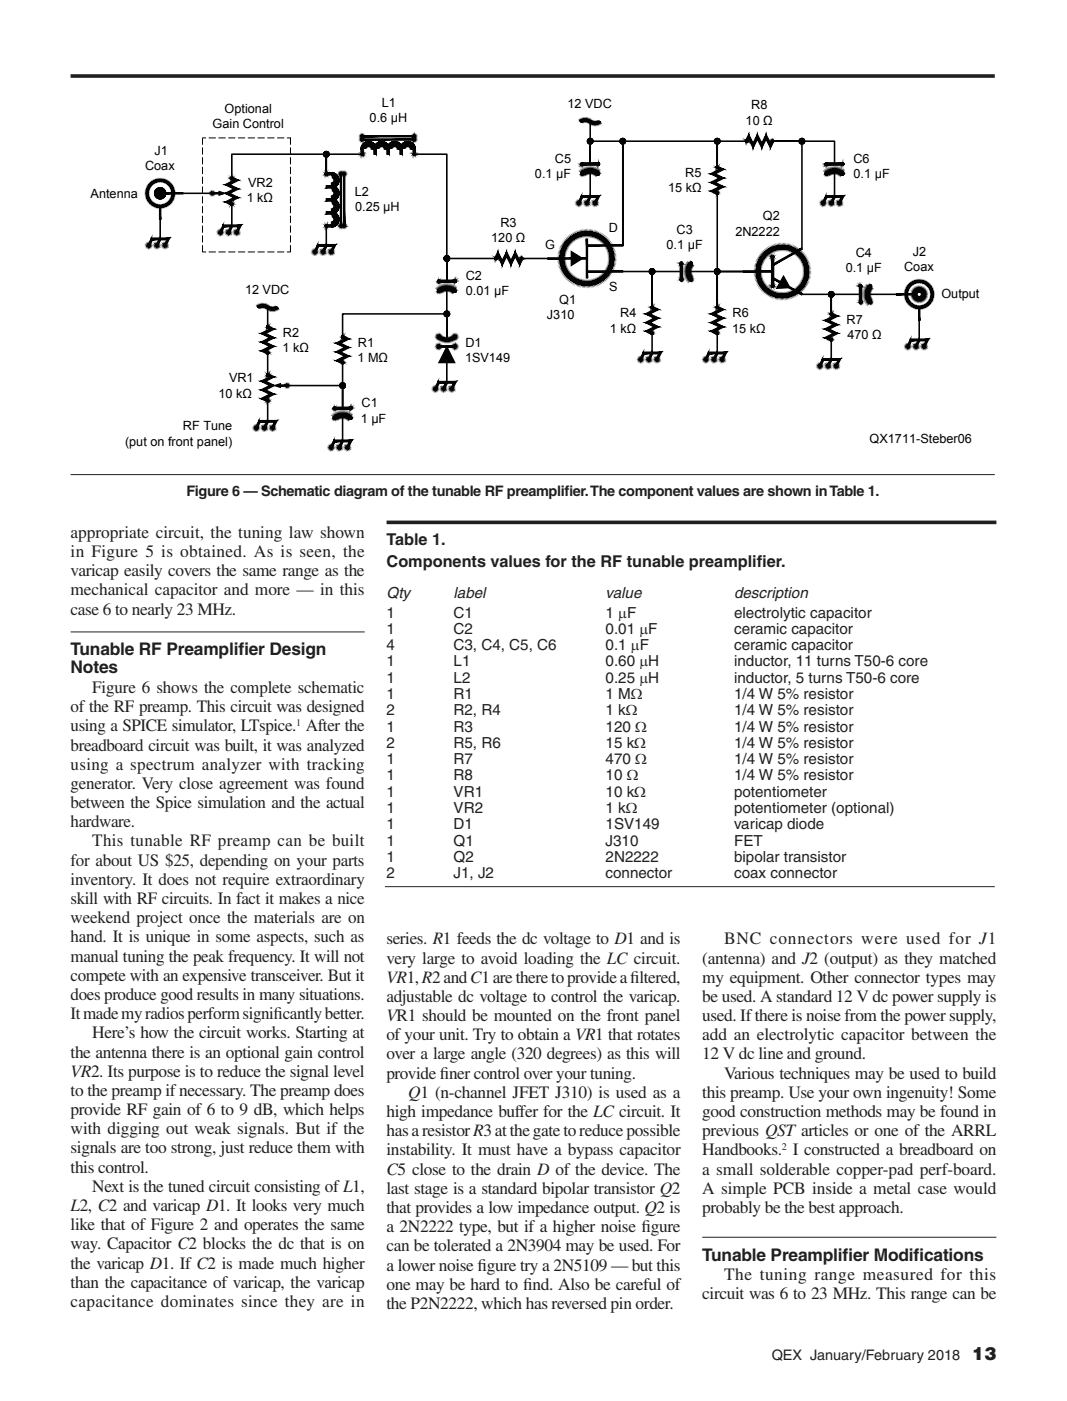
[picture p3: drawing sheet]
<svg xmlns="http://www.w3.org/2000/svg" width="208mm" height="273mm" viewBox="0 0 208 273" stroke-linecap="round" stroke-linejoin="round" font-family="sans-serif">
<defs><g id="words">
<text font-size="3.5" fill="#231f20" x="189.5" y="265">13</text>
<g font-size="3.4" fill="#231f20">
<text x="13.8" y="104.8">appropriate circuit, the tuning law shown</text>
<text x="13.8" y="108.6">in Figure 5 is obtained. As is seen, the</text>
<text x="13.8" y="112.3">varicap easily covers the same range as the</text>
<text x="13.8" y="116">mechanical capacitor and more — in this</text>
<text x="13.8" y="119.8">case 6 to nearly 23 MHz.</text>
<text x="13.8" y="127.7">Tunable RF Preamplif</text>
<text x="13.8" y="131.2">Notes</text>
<text x="46.5" y="127.7">ier Design</text>
<text x="18" y="135.1">Figure 6 shows the complete schematic</text>
<text x="13.8" y="138.8">of the RF preamp. This circuit was designed</text>
<text x="13.8" y="142.5">using a SPICE simulator, LTspice. After the</text>
<text x="13.8" y="146.3">breadboard circuit was built, it was analyzed</text>
<text x="13.8" y="150">using a spectrum analyzer with tracking</text>
<text x="13.8" y="153.8">generator. Very close agreement was found</text>
<text x="13.8" y="157.5">between the Spice simulation and the actual</text>
<text x="13.8" y="161.2">hardware.</text>
<text x="18" y="165">This tunable RF preamp can be built</text>
<text x="13.8" y="168.7">for about US $25, depending on your parts</text>
<text x="13.8" y="172.5">inventory. It does not require extraordinary</text>
<text x="13.8" y="176.2">skill with RF circuits. In fact it makes a nice</text>
<text x="13.8" y="179.9">weekend project once the materials are on</text>
<text x="13.8" y="183.7">hand. It is unique in some aspects, such as</text>
<text x="75.3" y="184.1">series. R1 feeds the dc voltage to D1 and is</text>
<text x="141.1" y="184">BNC connectors were used for J1</text>
<text x="13.8" y="187.4">manual tuning the peak frequency. It will not</text>
<text x="13.8" y="191.1">compete with an expensive transceiver. But it</text>
<text x="75.3" y="187.8">very large to avoid loading the LC circuit.</text>
<text x="75.3" y="191.5">VR1,R2 andC1 are there to provide a f</text>
<text x="122.8" y="191.5">iltered,</text>
<text x="136.9" y="187.8">(antenna) and J2 (output) as they matched</text>
<text x="136.9" y="191.5">my equipment. Other connector types may</text>
<text x="13.8" y="194.9">does produce good results in many situations.</text>
<text x="75.3" y="195.3">adjustable dc voltage to control the varicap.</text>
<text x="136.9" y="195.3">be used. A standard 12 V dc power supply is</text>
<text x="13.8" y="198.6">It made my radios perform signif</text>
<text x="18" y="202.4">Here’s how the circuit works. Starting at</text>
<text x="53.3" y="198.6">icantly better.</text>
<text x="75.3" y="199">VR1 should be mounted on the front panel</text>
<text x="75.3" y="202.7">of your unit. Try to obtain a VR1 that rotates</text>
<text x="136.9" y="199">used. If there is noise from the power supply,</text>
<text x="136.9" y="202.7">add an electrolytic capacitor between the</text>
<text x="13.8" y="206.1">the antenna there is an optional gain control</text>
<text x="13.8" y="209.8">VR2. Its purpose is to reduce the signal level</text>
<text x="75.3" y="206.5">over a large angle (320 degrees) as this will</text>
<text x="136.9" y="206.5">12 V dc line and ground.</text>
<text x="13.8" y="213.6">to the preamp if necessary. The preamp does</text>
<text x="75.3" y="210.2">provide f</text>
<text x="79.6" y="214">Q1 (n-channel JFET J310) is used as a</text>
<text x="85.8" y="210.2">iner control over your tuning.</text>
<text x="136.9" y="214">this preamp. Use your own ingenuity! Some</text>
<text x="141.1" y="210.2">Various techniques may be used to build</text>
<text x="13.8" y="217.3">provide RF gain of 6 to 9 dB, which helps</text>
<text x="13.8" y="221.1">with digging out weak signals. But if the</text>
<text x="75.3" y="217.7">high impedance buffer for the LC circuit. It</text>
<text x="75.3" y="221.4">has a resistorR3 at the gate to reduce possible</text>
<text x="136.9" y="217.7">good construction methods may be found in</text>
<text x="136.9" y="221.4">previous QST articles or one of the ARRL</text>
<text x="13.8" y="224.8">signals are too strong, just reduce them with</text>
<text x="75.3" y="225.2">instability. It must have a bypass capacitor</text>
<text x="136.9" y="225.2">Handbooks. I constructed a breadboard on</text>
<text x="13.8" y="228.5">this control.</text>
<text x="18" y="232.3">Next is the tuned circuit consisting of L1,</text>
<text x="75.3" y="232.7">last stage is a standard bipolar transistor Q2</text>
<text x="75.3" y="228.9">C5 close to the drain D of the device. The</text>
<text x="136.9" y="228.9">a small solderable copper-pad perf-board.</text>
<text x="136.9" y="232.7">A simple PCB inside a metal case would</text>
<text x="13.8" y="236">L2, C2 and varicap D1. It looks very much</text>
<text x="13.8" y="239.8">like that of Figure 2 and operates the same</text>
<text x="75.3" y="236.4">that provides a low impedance output. Q2 is</text>
<text x="136.9" y="236.4">probably be the best approach.</text>
<text x="13.8" y="243.5">way. Capacitor C2 blocks the dc that is on</text>
<text x="75.3" y="240.1">a 2N2222 type, but if a higher noise f</text>
<text x="75.3" y="243.9">can be tolerated a 2N3904 may be used. For</text>
<text x="125.1" y="240.1">igure</text>
<text x="136.9" y="245.7">Tunable Preamplif</text>
<text x="164.2" y="245.7">ier Modif</text>
<text x="178.1" y="245.7">ications</text>
<text x="13.8" y="247.2">the varicap D1. If C2 is made much higher</text>
<text x="13.8" y="251">than the capacitance of varicap, the varicap</text>
<text x="75.3" y="247.6">a lower noise f</text>
<text x="75.3" y="251.4">one may be hard to f</text>
<text x="93.1" y="247.6">igure try a 2N5109 — but this</text>
<text x="102" y="251.4">ind. Also be careful of</text>
<text x="141.1" y="249.5">The tuning range measured for this</text>
<text x="13.8" y="254.7">capacitance dominates since they are in</text>
<text x="75.3" y="255.1">the P2N2222, which has reversed pin order.</text>
<text x="136.9" y="253.2">circuit was 6 to 23 MHz. This range can be</text>
</g>
<g font-size="3.2" fill="#231f20">
<text x="75.4" y="106.2">Table 1.</text>
<text x="75.4" y="110.5">Components values for the RF tunable preamplif</text>
<text x="147.5" y="110.5">ier.</text>
</g>
<g font-size="3" fill="#231f20">
<text x="75.4" y="116.5">Qty</text>
<text x="88.4" y="116.5">label</text>
<text x="118" y="116.5">value</text>
<text x="143.1" y="116.5">description</text>
<text x="75.4" y="120.3">1</text>
<text x="75.4" y="123.5">1</text>
<text x="88.4" y="120.3">C1</text>
<text x="88.4" y="123.5">C2</text>
<text x="118" y="120.3">1 mF</text>
<text x="118" y="123.5">0.01 mF</text>
<text x="143.1" y="120.3">electrolytic capacitor</text>
<text x="143.1" y="123.5">ceramic capacitor</text>
<text x="75.4" y="126.7">4</text>
<text x="75.4" y="129.9">1</text>
<text x="88.4" y="126.7">C3, C4, C5, C6</text>
<text x="88.4" y="129.9">L1</text>
<text x="118" y="129.9">0.60 mH</text>
<text x="118" y="126.7">0.1 mF</text>
<text x="143.1" y="126.7">ceramic capacitor</text>
<text x="143.1" y="129.9">inductor, 11 turns T50-6 core</text>
<text x="75.4" y="133">1</text>
<text x="75.4" y="136.2">1</text>
<text x="88.4" y="133">L2</text>
<text x="88.4" y="136.2">R1</text>
<text x="118" y="133">0.25 mH</text>
<text x="118" y="136.2">1 MW</text>
<text x="143.1" y="136.2">1/4 W 5% resistor</text>
<text x="143.1" y="133">inductor, 5 turns T50-6 core</text>
<text x="75.4" y="139.4">2</text>
<text x="75.4" y="142.6">1</text>
<text x="88.4" y="139.4">R2, R4</text>
<text x="88.4" y="142.6">R3</text>
<text x="118" y="142.6">120 W</text>
<text x="118" y="139.4">1 kW</text>
<text x="143.1" y="139.4">1/4 W 5% resistor</text>
<text x="143.1" y="142.6">1/4 W 5% resistor</text>
<text x="75.4" y="145.7">2</text>
<text x="75.4" y="148.9">1</text>
<text x="88.4" y="145.7">R5, R6</text>
<text x="88.4" y="148.9">R7</text>
<text x="118" y="148.9">470 W</text>
<text x="118" y="145.7">15 kW</text>
<text x="143.1" y="145.7">1/4 W 5% resistor</text>
<text x="143.1" y="148.9">1/4 W 5% resistor</text>
<text x="75.4" y="152.1">1</text>
<text x="75.4" y="155.3">1</text>
<text x="88.4" y="152.1">R8</text>
<text x="88.4" y="155.3">VR1</text>
<text x="118" y="152.1">10 W</text>
<text x="118" y="155.3">10 kW</text>
<text x="143.1" y="155.3">potentiometer</text>
<text x="143.1" y="152.1">1/4 W 5% resistor</text>
<text x="75.4" y="158.4">1</text>
<text x="75.4" y="161.6">1</text>
<text x="88.4" y="158.4">VR2</text>
<text x="88.4" y="161.6">D1</text>
<text x="118" y="158.4">1 kW</text>
<text x="118" y="161.6">1SV149</text>
<text x="143.1" y="158.4">potentiometer (optional)</text>
<text x="143.1" y="161.6">varicap diode</text>
<text x="75.4" y="164.8">1</text>
<text x="75.4" y="168">1</text>
<text x="88.4" y="164.8">Q1</text>
<text x="88.4" y="168">Q2</text>
<text x="118" y="164.8">J310</text>
<text x="118" y="168">2N2222</text>
<text x="143.1" y="164.8">FET</text>
<text x="143.1" y="168">bipolar transistor</text>
<text x="75.4" y="171.1">2</text>
<text x="88.4" y="171.1">J1, J2</text>
<text x="118" y="171.1">connector</text>
<text x="143.1" y="171.1">coax connector</text>
</g>
<g font-size="2.8" fill="#231f20">
<text x="36.3" y="96.6">Figure 6 — Schematic diagram of the tunable RF preamplif</text>
<text x="110" y="96.6">ier. The component values are shown in Table 1.</text>
<text x="150.4" y="265">QEX January/February 2018</text>
</g>
<g font-size="2.5">
<text x="43.8" y="22">Optional</text>
<text x="72" y="23.9">0.6 μH</text>
<text x="74.4" y="20.9">L1</text>
<text x="110.6" y="21.1">12 VDC</text>
<text x="146.4" y="21.3">R8</text>
<text x="41.4" y="24.9">Gain Control</text>
<text x="145.3" y="24.3">10 Ω</text>
<text x="28.3" y="33.2">Coax</text>
<text x="30.1" y="30.2">J1</text>
<text x="104.3" y="34.7">0.1 μF</text>
<text x="108.2" y="31.8">C5</text>
<text x="133.6" y="34.5">R5</text>
<text x="166.4" y="31.8">C6</text>
<text x="166.4" y="34.7">0.1 μF</text>
<text x="17.7" y="38.5">Antenna</text>
<text x="48.1" y="39.4">1 kΩ</text>
<text x="48.4" y="36.4">VR2</text>
<text x="69.1" y="38.1">L2</text>
<text x="69.2" y="41.1">0.25 μH</text>
<text x="130.2" y="37.5">15 kΩ</text>
<text x="95.8" y="47.2">120 Ω</text>
<text x="97.5" y="44.2">R3</text>
<text x="118.7" y="45.3">D</text>
<text x="131.9" y="45.7">C3</text>
<text x="143.3" y="45.9">2N2222</text>
<text x="148.7" y="43">Q2</text>
<text x="106.3" y="48.4">G</text>
<text x="129.9" y="48.6">0.1 μF</text>
<text x="164.9" y="53.1">0.1 μF</text>
<text x="166.8" y="50.1">C4</text>
<text x="176.2" y="52.9">Coax</text>
<text x="177.9" y="49.9">J2</text>
<text x="47.8" y="57.3">12 VDC</text>
<text x="90.8" y="54.6">C2</text>
<text x="90.8" y="57.6">0.01 μF</text>
<text x="109" y="59.2">Q1</text>
<text x="118.7" y="56.6">S</text>
<text x="183.5" y="58">Output</text>
<text x="55.2" y="65.6">R2</text>
<text x="106.6" y="62.1">J310</text>
<text x="118.9" y="64.8">1 kΩ</text>
<text x="120.9" y="61.8">R4</text>
<text x="142.7" y="64.8">15 kΩ</text>
<text x="142.8" y="61.8">R6</text>
<text x="165" y="63.1">R7</text>
<text x="55.1" y="68.6">1 kΩ</text>
<text x="69.7" y="70.5">1 MΩ</text>
<text x="69.8" y="67.6">R1</text>
<text x="90.6" y="70.5">1SV149</text>
<text x="90.7" y="67.5">D1</text>
<text x="165.2" y="66.1">470 Ω</text>
<text x="42.6" y="77.5">10 kΩ</text>
<text x="44.6" y="74.5">VR1</text>
<text x="35.7" y="83.9">RF Tune</text>
<text x="70.3" y="82.4">1 μF</text>
<text x="70.5" y="79.4">C1</text>
<text x="24.4" y="86.9">(put on front panel)</text>
<text x="169.5" y="86.4">QX1711-Steber06</text>
</g>
<g font-size="2" fill="#231f20">
<text x="57.7" y="141.4">1</text>
<text x="152.4" y="224.1">2</text>
</g>
</g></defs>
<path d="M13.8 92.5h180.1M13.8 123.2h57.3M75 172.8h118.9M136.9 241.1h57.3" fill="none" stroke="#231f20" stroke-width=".19"/>
<g fill="#000">
<path d="M45.2 34.6v.1zM112.9 39.4l-.1 .2zM114.5 39.4l-.1 .2zM116.1 39.4l-.1 .2zM160.5 39.4l-.1 .2zM162.1 39.4l-.1 .2zM163.7 39.4l-.1 .2zM29.1 47.7l-.1 .1zM30.7 47.7l-.1 .1zM32.3 47.7l-.1 .1zM43.1 45.1l-.1 .2zM44.6 45.1v.2z"/>
<path d="M46.2 45.1l-.1 .2zM61.5 48.9l-.1 .2zM63.1 48.9l-.1 .2zM64.6 48.9v.2zM85 75.6l-.1 .2zM85.5 65.6l.2 .1zM85.5 67.5l.2 .1zM86.5 75.6v.2zM88.1 75.6v.2zM88.5 67.5h.2zM88.5 65.6h.2zM125 69.9l-.1 .2z"/>
<path d="M126.6 69.9l-.1 .2zM128.1 69.9v.2zM137.7 69.9l-.1 .2zM139.3 69.9l-.1 .2zM140.8 69.9v.2zM159.9 71.2l-.1 .1zM161.5 71.2l-.1 .1zM163.1 71.2l-.1 .1zM177 67.4v.1zM178.6 67.4l-.1 .1zM180.2 67.4l-.1 .1zM50 83.2v.2z"/>
<path d="M51.6 83.2l-.1 .2zM53.2 83.2l-.1 .2zM64.6 87v.2zM66.2 87l-.1 .2zM67.8 87l-.1 .2z"/>
<path d="M30.1 37.6v.1h1.1zM30.1 37.7v.1l1.1-.1zM30.1 37.8v.1l1.1-.2z"/>
<path d="M31.1 36.6l.1 1.1v-1.1zM31.2 36.6v1.1l.1-1.1zM31.3 36.6l-.1 1.1 .2-1.1z"/>
<path d="M31.2 37.7l1.1-.2v-.1zM31.2 37.7l1.1-.1v-.1zM31.2 37.7h1.1v-.1z"/>
<path d="M31.2 37.7l-.3 1 .1 .1 .2-1.1-.1 1.1h.1zM31.2 37.7l-.2 1.1h.1z"/>
<path d="M31.2 37.7l1.1 .1v-.1zM31.2 37.7l1.1 .2v-.1z"/>
<path d="M31.2 37.7l.2 1.1 .1-.1zM31.2 37.7v1.1h.1zM31.2 37.7l.1 1.1h.1z"/>
<path d="M32.2 37.8h3.5v-.3zM32.2 37.5v.3l3.5-.3z"/>
<path d="M41.2 37.7h.2zM41.2 37.7h.2zM41.3 37.7h.1z"/>
<path d="M41.3 37.6l.1 .1zM41.3 37.6l.1 .1zM41.2 37.6l.2 .1z"/>
<path d="M41.3 37.5l.1 .2zM41.3 37.6l.1 .1zM41.3 37.6l.1 .1z"/>
<path d="M41.4 37.7l.1-.1zM41.4 37.7l.1-.1zM41.4 37.7l.1-.1z"/>
<path d="M41.4 37.5v.2zM41.4 37.5v.2zM41.4 37.6v.1z"/>
<path d="M41.4 37.7l-.1 .1zM41.4 37.7l-.1 .1z"/>
<path d="M41.4 37.7h.1zM41.4 37.7h.1zM41.4 37.7h.1z"/>
<path d="M41.4 37.7v.1zM41.4 37.7v.1zM41.4 37.7v.1z"/>
<path d="M41.4 37.8h1.4v-.3zM41.4 37.5v.3l1.4-.3z"/>
<path d="M45 34.7h.2zM45 34.7h.2zM45 34.8l.2-.1z"/>
<path d="M45 39.7l.2 .1zM45 39.7l.2 .1zM45 39.8h.2z"/>
<path d="M45 34.6l.2 .1zM45 34.6l.2 .1zM45 34.7h.2z"/>
<path d="M45.2 39.5l-.2 .4 .3-.3zM45.3 39.6l-.3 .3 .1 .1z"/>
<path d="M45 39.7l.2 .1zM45 39.7l.2 .1z"/>
<path d="M45.1 34.5l.1 .2zM45 34.5l.2 .2zM45 34.5l.2 .2z"/>
<path d="M45.1 39.6l.1 .2zM45.1 39.6l.1 .2zM45 39.6l.2 .2z"/>
<path d="M45.2 34.5v.2zM45.2 34.5v.2zM45.1 34.5l.1 .2z"/>
<path d="M45.2 34.7h.2zM45.2 34.7l.2 .1zM45.2 34.7l.2 .1z"/>
<path d="M45.2 34.7l.2-.1zM45.2 34.7l.2-.1zM45.2 34.7l.2-.1z"/>
<path d="M45.2 34.5v.2zM45.3 34.5l-.1 .2zM45.3 34.5l-.1 .2z"/>
<path d="M45 34.9l.2-.2zM45 34.8l.2-.1zM45.2 34.7l-.2 .2z"/>
<path d="M45.2 34.7v.2zM45.2 34.7v.2z"/>
<path d="M45 39.9l.2-.1zM45 39.8h.2zM45 39.9l.2-.1z"/>
<path d="M45.2 39.8l-.2 .2zM45 39.9l.2-.1zM45.2 39.8l-.1 .2z"/>
<path d="M45.2 39.8l.2-.1zM45.2 39.8l.2-.1zM45.2 39.8h.2z"/>
<path d="M45.3 39.6l-.1 .2zM45.3 39.6l-.1 .2zM45.2 39.8l.2-.1z"/>
<path d="M45.2 39.6v.2zM45.2 39.6v.2zM45.2 39.6v.2z"/>
<path d="M45.2 34.6v.1zM45.2 34.6v.1zM45.3 34.6l-.1 .1z"/>
<path d="M45.2 34.7h.2zM45.2 34.7h.2zM45.2 34.7l.2 .1z"/>
<path d="M45.3 34.6l-.1 .1zM45.3 34.7h-.1zM45.2 34.7h.1z"/>
<path d="M45.2 34.7l.1 .2zM45.2 34.7v.2zM45.2 34.7l.1 .2z"/>
<path d="M45.2 34.7l.2 .2zM45.2 34.7l.2 .2z"/>
<path d="M45.2 39.8l.2 .1zM45.2 39.8l.1 .2zM45.2 39.8l.1 .2z"/>
<path d="M45.2 39.8l.2 .1zM45.2 39.8l.2 .1zM45.2 39.8l.2 .1z"/>
<path d="M63 30.1h.6zM63.1 30.1h.5zM63.1 30.2l.5-.1z"/>
<path d="M63.1 29.8l.5 .3zM63.1 29.9l.5 .2zM63.1 30l.5 .1z"/>
<path d="M63.4 33.8l.2 .1zM63.4 33.9h.2zM63.4 33.9h.2z"/>
<path d="M63.4 33.7l.2 .2zM63.4 33.7l.2 .2zM63.4 33.8l.2 .1z"/>
<path d="M63.5 33.7l.1 .2zM63.5 33.7l.1 .2zM63.4 33.7l.2 .2z"/>
<path d="M63.5 29.5l.1 .6zM63.5 29.5l.1 .6zM63.4 29.5l.2 .6z"/>
<path d="M63.6 33.6v.3zM63.6 33.6v.3zM63.6 33.6v.3z"/>
<path d="M63.6 33.8l.1 .1zM63.6 33.8l.1 .1zM63.6 33.8l.1 .1z"/>
<path d="M63.6 30.1l.5-.3zM63.6 30.1l.5-.2zM63.6 30.1h.6z"/>
<path d="M63.6 29.5v.6zM63.7 29.5l-.1 .6zM63.7 29.5l-.1 .6z"/>
<path d="M63.6 30.1l-.2 .5 .2-.5v.5zM63.6 30.1l-.1 .5z"/>
<path d="M63.6 30.1h.6zM63.6 30.1l.5 .2zM63.6 30.1l.5 .1z"/>
<path d="M63.6 33.9l.2-.1zM63.6 33.9l.2-.1zM63.6 33.9l.2-.1z"/>
<path d="M63.7 33.7l-.1 .2zM63.7 33.7l-.1 .2zM63.6 33.9l.2-.2z"/>
<path d="M63.4 34l.2-.1zM63.4 34l.2-.1zM63.6 33.9l-.1 .2z"/>
<path d="M63.6 33.9l-.1 .2zM63.6 33.9l-.1 .2z"/>
<path d="M63.6 33.9h.2zM63.6 33.9l.2 .1z"/>
<path d="M63.6 33.8l.1 .1zM63.6 33.8l.1 .1zM63.6 33.8l.1 .1z"/>
<path d="M63.7 33.9l.1-.1zM63.7 33.9l.1-.1zM63.7 33.9h.1z"/>
<path d="M63.7 33.8v.1zM63.7 33.8v.1zM63.7 33.8v.1z"/>
<path d="M63.6 33.9l.1 .2zM63.6 33.9v.2zM63.6 33.9l.1 .2z"/>
<path d="M63.6 30.1l.2 .5zM63.6 30.1v.5zM63.6 30.1l.1 .5z"/>
<path d="M63.6 33.9l.2 .1zM63.6 33.9l.1 .2zM63.6 33.9l.2 .1z"/>
<path d="M66.3 33.9h.2zM66.3 33.9h.2zM66.3 33.9h.2z"/>
<path d="M66.3 33.9l.3 10.1v-10.1zM66.3 33.9v10.1h.3z"/>
<path d="M66.4 33.8l.1 .1zM66.3 33.8l.2 .1zM66.3 33.8l.2 .1z"/>
<path d="M66.4 33.7l.1 .2zM66.4 33.7l.1 .2zM66.4 33.8l.1 .1z"/>
<path d="M66.5 33.9h.1zM66.5 33.9h.1zM66.5 33.9h.1z"/>
<path d="M66.5 33.9l.1-.1zM66.5 33.9l.1-.1zM66.5 33.9h.1z"/>
<path d="M66.5 33.7v.2zM66.5 33.7v.2zM66.5 33.8v.1z"/>
<path d="M66.5 33.9v.1zM66.5 33.9l-.1 .1z"/>
<path d="M66.5 33.9v.1zM66.5 33.9v.1zM66.5 33.9v.1z"/>
<path d="M67 33.9h.1zM67 33.9h.1zM67 33.9h.1z"/>
<path d="M67 33.9l.2 10.1v-10.1zM67 33.9v10.1h.2z"/>
<path d="M67 33.8l.1 .1zM67 33.8l.1 .1zM67 33.8l.1 .1z"/>
<path d="M67.1 33.7v.2zM67 33.7l.1 .2zM67 33.8l.1 .1z"/>
<path d="M67.1 33.9h.1zM67.1 33.9h.1zM67.1 33.9h.1z"/>
<path d="M67.1 33.9l.1-.1zM67.1 33.9l.1-.1zM67.1 33.9h.1z"/>
<path d="M67.1 33.7v.2zM67.1 33.7v.2zM67.2 33.8l-.1 .1z"/>
<path d="M67.1 33.9v.1zM67.1 33.9l-.1 .1z"/>
<path d="M67.1 33.9l.1 .1zM67.1 33.9v.1zM67.1 33.9l.1 .1z"/>
<path d="M70.4 30l.2 .1zM70.4 30l.2 .1zM70.4 30.1h.2z"/>
<path d="M70.4 29.9l.2 .2zM70.4 29.9l.2 .2zM70.4 29.9l.2 .2z"/>
<path d="M70.5 26.6h.1zM70.5 26.6h.1zM70.5 26.6h.1z"/>
<path d="M70.5 27.2h.1zM70.5 27.2h.1zM70.5 27.3l.1-.1z"/>
<path d="M70.5 26.5l.1 .1zM70.5 26.5l.1 .1zM70.5 26.5l.1 .1z"/>
<path d="M70.5 27.1l.1 .1zM70.5 27.1l.1 .1zM70.5 27.2h.1z"/>
<path d="M70.5 30h.1zM70.5 30h.1zM70.5 30.1l.1-.1z"/>
<path d="M70.5 29.9l.1 .1zM70.5 29.9l.1 .1zM70.5 30h.1z"/>
<path d="M70.5 29.8l.1 .3zM70.5 29.8l.1 .3zM70.5 29.9l.1 .2z"/>
<path d="M70.6 26.4v.2zM70.5 26.4l.1 .2zM70.5 26.5l.1 .1z"/>
<path d="M70.6 27.1v.1zM70.5 27.1l.1 .1zM70.5 27.1l.1 .1z"/>
<path d="M70.6 29.9v.1zM70.5 29.9l.1 .1zM70.5 29.9l.1 .1z"/>
<path d="M70.6 26.6l.1-.1zM70.6 26.6l.1-.1zM70.6 26.6h.1z"/>
<path d="M70.6 26.4v.2zM70.6 26.4v.2zM70.7 26.4l-.1 .2z"/>
<path d="M70.6 26.6v.1zM70.6 26.6l-.1 .1z"/>
<path d="M70.6 26.6h.1zM70.6 26.6h.1zM70.6 26.6h.1z"/>
<path d="M70.4 30.1h.2zM70.4 30.1h.2zM70.4 30.2l.2-.1z"/>
<path d="M70.6 30.1l-.1 .2zM70.6 30.1l-.1 .1zM70.6 30.1l-.1 .2z"/>
<path d="M70.6 30.1h.2zM70.6 30.1h.2zM70.6 30.1h.2z"/>
<path d="M70.6 30.1l.2-.1zM70.6 30.1l.2-.1zM70.6 30.1l.2-.1z"/>
<path d="M70.7 29.8l-.1 .3zM70.7 29.9l-.1 .2zM70.6 30.1l.2-.2z"/>
<path d="M70.6 29.8v.3zM70.6 29.8v.3z"/>
<path d="M70.6 30v.1zM70.6 30l-.1 .1z"/>
<path d="M70.6 27.2l.1-.1zM70.6 27.2l.1-.1zM70.6 27.2h.1z"/>
<path d="M70.6 27.1v.1zM70.6 27.1v.1zM70.7 27.1l-.1 .1z"/>
<path d="M70.6 27.2v.1zM70.6 27.2l-.1 .1z"/>
<path d="M70.6 27.2h.1zM70.6 27.2l.1 .1zM70.6 27.2l.1 .1z"/>
<path d="M70.6 30.1l.1 .2zM70.6 30.1v.2zM70.6 30.1l-.1 .2z"/>
<path d="M70.6 26.6l.1 .1zM70.6 26.6v.1zM70.6 26.6l.1 .1z"/>
<path d="M70.6 27.2l.1 .1zM70.6 27.2v.1zM70.6 27.2l.1 .1z"/>
<path d="M70.6 30.1l.2 .1zM70.6 30.1l.1 .2zM70.6 30.1l.1 .1z"/>
<path d="M80.5 29.9l.5 .2v-.2zM80.5 29.9v.2h.5z"/>
<path d="M80.5 30l.2 .1zM80.5 30l.2 .1zM80.5 30.1h.2z"/>
<path d="M80.6 29.9l.1 .2zM80.6 29.9l.1 .2zM80.6 29.9l.1 .2z"/>
<path d="M80.6 26.6h.1zM80.6 26.6h.1zM80.6 26.6h.1z"/>
<path d="M80.6 27.2h.1zM80.6 27.2h.1zM80.6 27.3l.1-.1z"/>
<path d="M80.7 26.5v.1zM80.6 26.5l.1 .1zM80.6 26.5l.1 .1z"/>
<path d="M80.7 27.1v.1zM80.6 27.1l.1 .1zM80.6 27.2h.1z"/>
<path d="M80.7 26.4v.3zM80.7 26.4v.3z"/>
<path d="M80.7 27.1v.2zM80.7 27.1v.2z"/>
<path d="M80.7 29.8v.3zM80.7 29.8v.3zM80.6 29.9l.1 .2z"/>
<path d="M80.7 26.4v.2zM80.7 26.4v.2zM80.7 26.5v.1z"/>
<path d="M80.7 27.1v.1zM80.7 27.1v.1zM80.7 27.1v.1z"/>
<path d="M70.6 26.7h10.1v-.3zM70.6 26.4v.3l10.1-.3z"/>
<path d="M80.7 26.6v.1zM80.7 26.6v.1z"/>
<path d="M80.7 26.6h.2zM80.7 26.6h.2zM80.7 26.6h.2z"/>
<path d="M80.7 26.6l.2-.1zM80.7 26.6l.2-.1zM80.7 26.6h.2z"/>
<path d="M80.7 26.4v.2zM80.8 26.4l-.1 .2zM80.8 26.4l-.1 .2z"/>
<path d="M80.5 30.1h.2zM80.5 30.1h.2zM80.6 30.2l.1-.1z"/>
<path d="M80.7 30.1v.2zM80.7 30.1l-.1 .1zM80.7 30.1v.2z"/>
<path d="M80.7 30.1h.3zM80.7 30.1h.3zM80.7 30.1h.3z"/>
<path d="M80.7 30.1l.3-.1zM80.7 30.1l.3-.1zM80.7 30.1l.3-.1z"/>
<path d="M80.8 29.8l-.1 .3zM80.9 29.9l-.2 .2zM80.7 30.1l.2-.2z"/>
<path d="M80.7 29.8v.3zM80.8 29.8l-.1 .3z"/>
<path d="M70.6 27.3h10.1v-.2zM70.6 27.1v.2l10.1-.2z"/>
<path d="M80.7 27.2v.1zM80.7 27.2v.1z"/>
<path d="M80.7 27.2h.2zM80.7 27.2l.2 .1zM80.7 27.2l.2 .1z"/>
<path d="M80.7 27.2l.2-.1zM80.7 27.2l.2-.1zM80.7 27.2h.2z"/>
<path d="M80.7 27.1v.1zM80.8 27.1l-.1 .1zM80.8 27.1l-.1 .1z"/>
<path d="M80.7 30.1l.1 .2zM80.7 30.1l.1 .2zM80.7 30.1v.2z"/>
<path d="M80.7 26.6l.1 .1zM80.7 26.6v.1zM80.7 26.6l.1 .1z"/>
<path d="M80.7 27.2l.1 .1zM80.7 27.2v.1zM80.7 27.2l.1 .1z"/>
<path d="M80.7 30.1l.2 .1zM80.7 30.1l.1 .2zM80.7 30.1l.2 .1z"/>
<path d="M112.6 39.6h.2zM112.6 39.6h.2zM112.6 39.7l.2-.1z"/>
<path d="M112.7 39.5l.1 .1zM112.6 39.5l.2 .1zM112.6 39.5l.2 .1z"/>
<path d="M112.7 39.4l.1 .2zM112.7 39.4l.1 .2zM112.7 39.5l.1 .1z"/>
<path d="M112.8 39.4v.2zM112.8 39.4v.2zM112.9 39.4l-.1 .2z"/>
<path d="M112.8 39.6l-.1 .2zM112.7 39.7l.1-.1zM112.8 39.6l-.1 .2z"/>
<path d="M112.8 39.6l.2-.1zM112.8 39.6l.2 .1zM112.8 39.6h.2z"/>
<path d="M112.9 39.4l-.1 .2zM112.8 39.6l.2-.1zM112.8 39.6l.2-.1z"/>
<path d="M112.8 39.6l.1 .2zM112.8 39.6l.1 .2zM112.8 39.6v.2z"/>
<path d="M112.8 39.6l.2 .1zM112.8 39.6l.1 .2zM112.8 39.6l.1 .1z"/>
<path d="M113.2 33.8l.3 .1zM113.2 33.9h.3zM113.2 33.9h.3z"/>
<path d="M113.2 31.9l.3 .1zM113.2 32h.3zM113.2 32h.3z"/>
<path d="M113.3 33.7l.2 .2zM113.2 33.7l.3 .2zM113.2 33.8l.3 .1z"/>
<path d="M113.3 31.8l.2 .2zM113.2 31.8l.3 .2zM113.2 31.9l.3 .1z"/>
<path d="M113.4 33.6l.1 .3zM113.3 33.7l.2 .2zM113.3 33.7l.2 .2z"/>
<path d="M113.4 31.7l.1 .3zM113.3 31.8l.2 .2zM113.3 31.8l.2 .2z"/>
<path d="M113.4 33.6l.1 .3zM113.5 33.6v.3zM113.5 33.6v.3z"/>
<path d="M113.4 31.7l.1 .3zM113.5 31.7v.3zM113.5 31.7v.3z"/>
<path d="M113.4 33.8l.1 .1zM113.4 33.8l.1 .1zM113.4 33.8l.1 .1z"/>
<path d="M113.4 31.9l.1 .1zM113.4 31.9l.1 .1zM113.4 31.9l.1 .1z"/>
<path d="M113.5 33.9l.2-.2zM113.5 33.9l.2-.1zM113.5 33.9l.2-.1z"/>
<path d="M113.5 33.6v.3zM113.6 33.7l-.1 .2zM113.5 33.9l.2-.2z"/>
<path d="M113.2 34l.3-.1zM113.2 34l.3-.1zM113.3 34l.2-.1z"/>
<path d="M113.5 33.9l-.2 .2 .2-.2v.2zM113.5 33.9l-.1 .2z"/>
<path d="M113.5 33.9h.2zM113.5 33.9h.2z"/>
<path d="M113.5 32l.2-.2zM113.5 32l.2-.1zM113.5 32h.2z"/>
<path d="M113.5 31.7v.3zM113.6 31.8l-.1 .2zM113.5 32l.2-.2z"/>
<path d="M113.2 32.1l.3-.1zM113.2 32.1l.3-.1zM113.3 32.1l.2-.1z"/>
<path d="M113.5 32l-.1 .2zM113.5 32l-.1 .2z"/>
<path d="M113.5 32h.2zM113.5 32h.2z"/>
<path d="M113.5 33.7v.2zM113.5 33.8v.1zM113.4 33.8l.1 .1z"/>
<path d="M113.5 31.8v.2zM113.5 31.9v.1zM113.4 31.9l.1 .1z"/>
<path d="M113.5 33.9l.1-.1zM113.5 33.9l.1-.1zM113.5 33.9l.1-.1z"/>
<path d="M113.5 33.7v.2zM113.5 33.7v.2zM113.6 33.8l-.1 .1z"/>
<path d="M113.5 32l.1-.1zM113.5 32l.1-.1zM113.5 32h.1z"/>
<path d="M113.5 31.8v.2zM113.5 31.8v.2zM113.6 31.9l-.1 .1z"/>
<path d="M113.5 33.9l.1 .2zM113.5 33.9v.2zM113.5 33.9v.2z"/>
<path d="M113.5 32v.2zM113.5 32v.2zM113.5 32v.2z"/>
<path d="M113.5 33.9l.2 .1zM113.5 33.9l.1 .2zM113.5 33.9l.2 .1z"/>
<path d="M113.5 32l.2 .1zM113.5 32l.1 .2zM113.5 32l.2 .1z"/>
<path d="M114.2 39.6h.2zM114.2 39.6h.2zM114.2 39.7l.2-.1z"/>
<path d="M114.3 39.4l.3 .3zM114.3 39.4l.3 .3z"/>
<path d="M114.3 39.5l.1 .1zM114.2 39.5l.2 .1zM114.2 39.5l.2 .1z"/>
<path d="M114.3 39.4l.1 .2zM114.3 39.4l.1 .2zM114.3 39.5l.1 .1z"/>
<path d="M114.4 39.4v.2zM114.4 39.4v.2zM114.4 39.4v.2z"/>
<path d="M114.4 39.6l-.1 .2zM114.3 39.7l.1-.1zM114.4 39.6l-.1 .2z"/>
<path d="M114.4 39.6l.2-.1zM114.4 39.6l.2 .1zM114.4 39.6h.2z"/>
<path d="M114.5 39.4l-.1 .2zM114.4 39.6l.2-.1zM114.4 39.6l.2-.1z"/>
<path d="M114.4 39.6l.1 .2zM114.4 39.6v.2zM114.4 39.6v.2z"/>
<path d="M114.5 27.5h.5zM114.5 27.6l.5-.1zM114.5 27.7l.5-.2z"/>
<path d="M114.5 27.3l.5 .2zM114.5 27.4l.5 .1zM114.5 27.4l.5 .1z"/>
<path d="M114.4 39.6l.2 .1zM114.4 39.6l.1 .2zM114.4 39.6l.1 .1z"/>
<path d="M115 27v.5zM114.9 27l.1 .5zM114.8 27l.2 .5z"/>
<path d="M115 27.5l.6-.2zM115 27.5l.6-.1zM115 27.5h.6z"/>
<path d="M115 27v.5zM115.1 27l-.1 .5zM115.2 27l-.2 .5z"/>
<path d="M115 27.5l-.2 .5 .2-.5v.6zM115 27.5l-.1 .6z"/>
<path d="M115 27.5h.6zM115 27.5l.6 .2zM115 27.5l.6 .2z"/>
<path d="M115 27.5l.2 .6zM115 27.5v.6zM115 27.5l.2 .6z"/>
<path d="M115.8 39.6h.2zM115.8 39.6h.2zM115.8 39.7l.2-.1z"/>
<path d="M115.9 39.4l.3 .3zM115.9 39.4l.3 .3z"/>
<path d="M115.8 39.5l.2 .1zM115.8 39.5l.2 .1zM115.8 39.5l.2 .1z"/>
<path d="M115.9 39.4l.1 .2zM115.9 39.4l.1 .2zM115.8 39.5l.2 .1z"/>
<path d="M116 39.4v.2zM116 39.4v.2zM116 39.4v.2z"/>
<path d="M116 39.6l-.1 .2zM115.8 39.7l.2-.1zM116 39.6l-.1 .2z"/>
<path d="M116 39.6l.2-.1zM116 39.6l.2 .1zM116 39.6h.2z"/>
<path d="M116.1 39.4l-.1 .2zM116 39.6l.2-.1zM116 39.6l.2-.1z"/>
<path d="M116 39.6l.1 .2zM116 39.6v.2zM116 39.6l-.1 .2z"/>
<path d="M116 39.6l.2 .1zM116 39.6l.1 .2zM116 39.6l.1 .1z"/>
<path d="M116.4 33.9h.2zM116.4 33.9h.2zM116.4 34l.2-.1z"/>
<path d="M116.4 32h.2zM116.4 32h.2zM116.4 32.1l.2-.1z"/>
<path d="M116.4 33.8l.2 .1zM116.4 33.8l.2 .1z"/>
<path d="M116.4 31.9l.2 .1zM116.4 31.9l.2 .1z"/>
<path d="M116.4 33.9h.2zM116.4 33.9h.2zM116.5 33.9h.1z"/>
<path d="M116.4 33.7l.2 .2zM116.4 33.7l.2 .2zM116.4 33.7l.2 .2z"/>
<path d="M116.4 31.8l.2 .2zM116.4 31.8l.2 .2zM116.4 31.8l.2 .2z"/>
<path d="M116.5 31.7v.5l.1-.5zM116.6 31.7l-.1 .5h.1z"/>
<path d="M116.5 34l.1-.1zM116.6 33.9l-.1 .1z"/>
<path d="M116.6 33.9h.1zM116.6 33.9h.1zM116.6 33.9h.1z"/>
<path d="M116.6 33.6v.3zM116.5 33.6l.1 .3zM116.5 33.7l.1 .2z"/>
<path d="M116.6 31.7v.3zM116.5 31.7l.1 .3zM116.5 31.8l.1 .2z"/>
<path d="M116.4 34l.2-.1zM116.4 34l.2-.1zM116.6 33.9l-.1 .2z"/>
<path d="M116.6 33.9v.2zM116.6 33.9v.2zM116.6 33.9v.2z"/>
<path d="M116.6 33.9l.3-.1zM116.6 33.9l.3-.1zM116.6 33.9h.3z"/>
<path d="M116.8 33.7l-.2 .2zM116.8 33.7l-.2 .2zM116.6 33.9l.2-.2z"/>
<path d="M116.6 33.6v.3zM116.7 33.6l-.1 .3zM116.7 33.6l-.1 .3z"/>
<path d="M116.6 33.9v.1zM116.6 33.9v.1zM116.6 33.9v.1z"/>
<path d="M116.4 32.1l.2-.1zM116.4 32.1l.2-.1zM116.6 32l-.1 .2z"/>
<path d="M116.6 32l.1 .2zM116.6 32v.2zM116.6 32v.2z"/>
<path d="M116.6 32l.3-.1zM116.6 32h.3zM116.6 32h.3z"/>
<path d="M116.8 31.8l-.2 .2zM116.6 32l.2-.2zM116.6 32l.2-.2z"/>
<path d="M116.6 31.7v.3zM116.7 31.7l-.1 .3zM116.7 31.7l-.1 .3z"/>
<path d="M116.6 33.9l.2 .2zM116.6 33.9l.1 .2zM116.6 33.9l.1 .2z"/>
<path d="M116.6 32l.2 .2zM116.6 32l.1 .2zM116.6 32l.1 .2z"/>
<path d="M116.6 33.9h.3zM116.6 33.9l.2 .1zM116.6 33.9l.3 .1z"/>
<path d="M116.6 32h.3zM116.6 32l.2 .1zM116.6 32l.2 .1z"/>
<path d="M120.8 27.5h.6zM120.8 27.6l.6-.1zM120.9 27.7l.5-.2z"/>
<path d="M120.9 27.3l.5 .2zM120.9 27.4l.5 .1zM120.8 27.4l.6 .1z"/>
<path d="M121.3 27l.1 .5zM121.2 27l.2 .5zM121.2 27l.2 .5z"/>
<path d="M121.4 27.5l.5-.2zM121.4 27.5l.5-.1zM121.4 27.5h.5z"/>
<path d="M121.4 27v.5zM121.5 27l-.1 .5zM121.5 27l-.1 .5z"/>
<path d="M121.4 27.5l-.2 .5 .2-.5v.6zM121.4 27.5l-.2 .6z"/>
<path d="M121.4 27.5h.5zM121.4 27.5l.5 .2zM121.4 27.5l.5 .2z"/>
<path d="M121.4 27.5l.1 .6zM121.4 27.5v.6zM121.4 27.5l.1 .6z"/>
<path d="M139.2 27.5h.6zM139.3 27.6l.5-.1zM139.3 27.7l.5-.2z"/>
<path d="M139.3 27.3l.5 .2zM139.3 27.4l.5 .1zM139.3 27.4l.5 .1z"/>
<path d="M139.6 32.6h.2zM139.6 32.6h.2zM139.6 32.7l.2-.1z"/>
<path d="M139.6 37.6l.2 .1zM139.6 37.6l.2 .1zM139.6 37.7h.2z"/>
<path d="M139.6 32.5l.2 .1zM139.6 32.5l.2 .1zM139.6 32.5l.2 .1z"/>
<path d="M139.6 37.5l.2 .2zM139.6 37.5l.2 .2z"/>
<path d="M139.7 37.6l.1 .1zM139.6 37.6l.2 .1zM139.6 37.7h.2z"/>
<path d="M139.7 32.4l.1 .2zM139.7 32.4l.1 .2zM139.6 32.5l.2 .1z"/>
<path d="M139.9 32.4l-.2 .4 .3-.4zM140 32.4l-.3 .4 .1 .1z"/>
<path d="M139.7 37.5l.1 .2zM139.7 37.5l.1 .2zM139.7 37.5l.1 .2z"/>
<path d="M139.7 27l.1 .5zM139.7 27l.1 .5zM139.6 27l.2 .5z"/>
<path d="M139.7 37.7h.1zM139.6 37.7h.2zM139.8 37.7l-.1 .1z"/>
<path d="M139.8 37.7v.1zM139.8 37.7l-.1 .1zM139.8 37.7l-.1 .1z"/>
<path d="M139.8 37.5v.2zM139.8 37.5v.2zM139.9 37.5l-.1 .2z"/>
<path d="M139.8 32.4v.2zM139.8 32.4v.2zM139.7 32.4l.1 .2z"/>
<path d="M139.6 37.8l.2-.1zM139.6 37.7h.2zM139.6 37.8l.2-.1z"/>
<path d="M139.8 37.7l-.1 .2zM139.6 37.8l.2-.1zM139.8 37.7l-.1 .2z"/>
<path d="M139.8 37.7l.2-.1zM139.8 37.7l.2-.1zM139.8 37.7l.2-.1z"/>
<path d="M139.9 37.5l-.1 .2zM139.9 37.5l-.1 .2zM139.8 37.7l.2-.1z"/>
<path d="M139.8 32.6h.2zM139.8 32.6l.2 .1zM139.8 32.6h.2z"/>
<path d="M139.8 32.6l.2-.1zM139.8 32.6l.2-.1zM139.8 32.6h.2z"/>
<path d="M139.9 32.4l-.1 .2zM139.9 32.4l-.1 .2zM139.9 32.4l-.1 .2z"/>
<path d="M139.6 32.7l.2-.1zM139.6 32.7l.2-.1zM139.8 32.6l-.1 .2z"/>
<path d="M139.8 32.6l-.1 .2 .1-.2v.2zM139.8 32.6v.2z"/>
<path d="M139.8 27.5l.5-.2zM139.8 27.5l.5-.1zM139.8 27.5h.6z"/>
<path d="M139.8 27v.5zM139.9 27l-.1 .5zM139.9 27l-.1 .5z"/>
<path d="M139.8 27.5l-.2 .5 .2-.5v.6zM139.8 27.5l-.1 .6z"/>
<path d="M139.8 27.5h.6zM139.8 27.5l.5 .2zM139.8 27.5l.5 .2z"/>
<path d="M139.8 37.7v.2zM139.8 37.7v.2zM139.8 37.7v.2z"/>
<path d="M139.8 37.7h.1zM139.8 37.7v.1z"/>
<path d="M139.8 32.6l.1 .2zM139.8 32.6v.2zM139.8 32.6l.1 .2z"/>
<path d="M139.8 27.5l.1 .6zM139.8 27.5v.6zM139.8 27.5l.1 .6z"/>
<path d="M139.8 37.7l.2 .1zM139.8 37.7l.1 .2zM139.8 37.7l.1 .2z"/>
<path d="M139.8 32.6l.2 .1zM139.8 32.6l.2 .1z"/>
<path d="M139.8 37.7h.2zM139.8 37.7l.2 .1zM139.8 37.7l.2 .1z"/>
<path d="M145.3 27.5h.2zM145.3 27.5h.2zM145.3 27.5h.2z"/>
<path d="M145.4 27.3l-.1 .1 .4 .2zM145.4 27.3l.3 .3 .1-.1z"/>
<path d="M145.3 27.4l.2 .1zM145.3 27.4l.2 .1zM145.3 27.4l.2 .1z"/>
<path d="M145.4 27.3l.1 .2zM145.4 27.3l.1 .2zM145.4 27.3l.1 .2z"/>
<path d="M145.5 27.3v.2zM145.5 27.3v.2zM145.6 27.3l-.1 .2z"/>
<path d="M145.3 27.6l.2-.1zM145.3 27.6l.2-.1zM145.3 27.7l.2-.2z"/>
<path d="M145.5 27.5l-.1 .2zM145.5 27.5l-.1 .2zM145.5 27.5v.2z"/>
<path d="M145.5 27.5h.2zM145.5 27.5l.2 .1zM145.5 27.5h.2z"/>
<path d="M145.5 27.5l.2-.1zM145.5 27.5l.2-.1zM145.5 27.5h.2z"/>
<path d="M145.6 27.3l-.1 .2zM145.7 27.3l-.2 .2z"/>
<path d="M145.5 27.5l.1 .2zM145.5 27.5v.2zM145.5 27.5v.2z"/>
<path d="M145.5 27.5l.2 .2zM145.5 27.5l.1 .2zM145.5 27.5l.2 .2z"/>
<path d="M150.4 27.4l.2 .1zM150.4 27.5h.2zM150.4 27.5h.2z"/>
<path d="M150.5 27.3l.1 .2zM150.4 27.4l.2 .1zM150.4 27.4l.2 .1z"/>
<path d="M150.6 27.5l-.1 .2zM150.4 27.7l.2-.2z"/>
<path d="M150.6 27.3v.2zM150.5 27.3l.1 .2zM150.5 27.3l.1 .2z"/>
<path d="M150.6 27.6l.1-.1zM150.6 27.6h.1zM150.6 27.6h.1z"/>
<path d="M150.6 27.5v.1zM150.6 27.5v.1zM150.6 27.6l.1-.1z"/>
<path d="M150.6 27.6v.1zM150.6 27.6v.1zM150.6 27.6l-.1 .1z"/>
<path d="M150.6 27.5l-.1 .2 .1-.2v.2zM150.6 27.5v.2z"/>
<path d="M150.6 27.5h.2zM150.6 27.5h.2zM150.6 27.5h.2z"/>
<path d="M150.7 27.3l-.1 .2zM150.6 27.5l.2-.1zM150.6 27.5l.2-.1z"/>
<path d="M150.6 27.3v.2zM150.7 27.3l-.1 .2zM150.7 27.3l-.1 .2z"/>
<path d="M150.4 27.6l.2-.1zM150.4 27.5h.2zM150.4 27.6l.2-.1z"/>
<path d="M150.6 27.6h.1zM150.6 27.6v.1zM150.6 27.6h.1z"/>
<path d="M150.6 27.5l.1 .2zM150.6 27.5v.2zM150.6 27.5l.1 .2z"/>
<path d="M150.6 27.5l.2 .1zM150.6 27.5l.2 .2zM150.6 27.5l.2 .2z"/>
<path d="M155.8 27.5h.5zM155.8 27.6l.5-.1zM155.8 27.7l.5-.2z"/>
<path d="M155.8 27.3l.5 .2zM155.8 27.4l.5 .1zM155.8 27.4l.5 .1z"/>
<path d="M156.2 27l.1 .5zM156.2 27l.1 .5zM156.1 27l.2 .5z"/>
<path d="M156.3 27.5l.5-.2zM156.3 27.5l.6-.1zM156.3 27.5h.6z"/>
<path d="M156.3 27v.5zM156.4 27l-.1 .5zM156.5 27l-.2 .5z"/>
<path d="M156.3 27.5l-.2 .5 .2-.5v.6zM156.3 27.5l-.1 .6z"/>
<path d="M156.3 27.5h.6zM156.3 27.5l.5 .2zM156.3 27.5l.6 .2z"/>
<path d="M156.3 27.5l.2 .6zM156.3 27.5v.6zM156.3 27.5l.2 .6z"/>
<path d="M160.3 39.6h.1zM160.3 39.6h.1zM160.3 39.7l.1-.1z"/>
<path d="M160.3 39.5l.1 .1zM160.3 39.5l.1 .1zM160.3 39.5l.1 .1z"/>
<path d="M160.4 39.4v.2zM160.3 39.4l.1 .2zM160.3 39.5l.1 .1z"/>
<path d="M160.4 39.4v.2zM160.4 39.4v.2zM160.5 39.4l-.1 .2z"/>
<path d="M160.4 39.6v.2zM160.3 39.7l.1-.1zM160.4 39.6v.2z"/>
<path d="M160.4 39.6l.2-.1zM160.4 39.6l.2 .1zM160.4 39.6h.2z"/>
<path d="M160.6 39.4l-.2 .2zM160.4 39.6l.2-.1zM160.4 39.6l.2-.1z"/>
<path d="M160.4 39.6l.1 .2zM160.4 39.6l.1 .2zM160.4 39.6v.2z"/>
<path d="M160.4 39.6l.2 .1zM160.4 39.6l.1 .2zM160.4 39.6l.2 .1z"/>
<path d="M160.8 33.8l.3 .1zM160.8 33.9h.3zM160.8 33.9h.3z"/>
<path d="M160.8 31.9l.3 .1zM160.8 32h.3zM160.8 32h.3z"/>
<path d="M160.9 33.7l.2 .2zM160.9 33.7l.2 .2zM160.8 33.8l.3 .1z"/>
<path d="M160.9 31.8l.2 .2zM160.9 31.8l.2 .2zM160.8 31.9l.3 .1z"/>
<path d="M161 33.6l.1 .3zM160.9 33.7l.2 .2zM160.9 33.7l.2 .2z"/>
<path d="M161 31.7l.1 .3zM160.9 31.8l.2 .2zM160.9 31.8l.2 .2z"/>
<path d="M161 33.6l.1 .3zM161.1 33.6v.3zM161.1 33.6v.3z"/>
<path d="M161 31.7l.1 .3zM161.1 31.7v.3zM161.1 31.7v.3z"/>
<path d="M161.1 33.8v.1zM161 33.8l.1 .1zM161 33.8l.1 .1z"/>
<path d="M161.1 31.9v.1zM161 31.9l.1 .1zM161 31.9l.1 .1z"/>
<path d="M161.1 33.9l.2-.2zM161.1 33.9l.2-.1zM161.1 33.9l.2-.1z"/>
<path d="M161.2 33.6l-.1 .3zM161.2 33.7l-.1 .2zM161.1 33.9l.2-.2z"/>
<path d="M160.9 34l.2-.1zM160.8 34l.3-.1zM160.9 34l.2-.1z"/>
<path d="M161.1 33.9l-.2 .2 .2-.2v.2zM161.1 33.9l-.1 .2z"/>
<path d="M161.1 33.9h.2zM161.1 33.9h.2z"/>
<path d="M161.1 32l.2-.2zM161.1 32l.2-.1zM161.1 32h.2z"/>
<path d="M161.2 31.7l-.1 .3zM161.2 31.8l-.1 .2zM161.1 32l.2-.2z"/>
<path d="M160.9 32.1l.2-.1zM160.8 32.1l.3-.1zM160.9 32.1l.2-.1z"/>
<path d="M161.1 32l-.1 .2zM161.1 32l-.1 .2z"/>
<path d="M161.1 32h.2zM161.1 32h.2z"/>
<path d="M161.1 33.7v.2zM161.1 33.8v.1zM161.1 33.8v.1z"/>
<path d="M161.1 31.8v.2zM161.1 31.9v.1zM161 31.9l.1 .1z"/>
<path d="M161.1 33.9l.1-.1zM161.1 33.9l.2-.1zM161.1 33.9l.2-.1z"/>
<path d="M161.1 33.7v.2zM161.2 33.7l-.1 .2zM161.2 33.8l-.1 .1z"/>
<path d="M161.1 32l.2-.1zM161.1 32l.2-.1zM161.1 32h.2z"/>
<path d="M161.1 31.8v.2zM161.2 31.8l-.1 .2zM161.2 31.9l-.1 .1z"/>
<path d="M161.1 33.9l.1 .2zM161.1 33.9v.2zM161.1 33.9v.2z"/>
<path d="M161.1 32l.1 .2zM161.1 32v.2zM161.1 32v.2z"/>
<path d="M161.1 33.9l.2 .1zM161.1 33.9l.1 .2zM161.1 33.9l.2 .1z"/>
<path d="M161.1 32l.2 .1zM161.1 32l.1 .2zM161.1 32l.2 .1z"/>
<path d="M161.8 39.6h.2zM161.8 39.6h.2zM161.9 39.7l.1-.1z"/>
<path d="M161.9 39.4l.3 .3zM161.9 39.4l.3 .3z"/>
<path d="M161.9 39.5l.1 .1zM161.9 39.5l.1 .1zM161.8 39.5l.2 .1z"/>
<path d="M161.9 39.4l.1 .2zM161.9 39.4l.1 .2zM161.9 39.5l.1 .1z"/>
<path d="M162 39.4v.2zM162 39.4v.2zM162.1 39.4l-.1 .2z"/>
<path d="M162 39.6l-.1 .2zM161.9 39.7l.1-.1zM162 39.6l-.1 .2z"/>
<path d="M162 39.6l.2-.1zM162 39.6l.2 .1zM162 39.6h.2z"/>
<path d="M162.1 39.4l-.1 .2zM162 39.6l.2-.1zM162 39.6l.2-.1z"/>
<path d="M162 39.6l.1 .2zM162 39.6l.1 .2zM162 39.6v.2z"/>
<path d="M162 39.6l.2 .1zM162 39.6l.1 .2zM162 39.6l.1 .1z"/>
<path d="M163.4 39.6h.2zM163.4 39.6h.2zM163.4 39.7l.2-.1z"/>
<path d="M163.5 39.4l.3 .3zM163.5 39.4l.3 .3z"/>
<path d="M163.5 39.5l.1 .1zM163.4 39.5l.2 .1zM163.4 39.5l.2 .1z"/>
<path d="M163.5 39.4l.1 .2zM163.5 39.4l.1 .2zM163.5 39.5l.1 .1z"/>
<path d="M163.6 39.4v.2zM163.6 39.4v.2zM163.7 39.4l-.1 .2z"/>
<path d="M163.6 39.6l-.1 .2zM163.5 39.7l.1-.1zM163.6 39.6l-.1 .2z"/>
<path d="M163.6 39.6l.2-.1zM163.6 39.6l.2 .1zM163.6 39.6h.2z"/>
<path d="M163.7 39.4l-.1 .2zM163.6 39.6l.2-.1zM163.6 39.6l.2-.1z"/>
<path d="M163.6 39.6l.1 .2zM163.6 39.6l.1 .2zM163.6 39.6v.2z"/>
<path d="M163.6 39.6l.2 .1zM163.6 39.6l.1 .2zM163.6 39.6l.1 .1z"/>
<path d="M164 33.9h.3zM164 33.9h.3zM164 34l.3-.1z"/>
<path d="M164 32h.3zM164 32h.3zM164 32.1l.3-.1z"/>
<path d="M164 33.8l.3 .1zM164 33.8l.3 .1z"/>
<path d="M164 31.9l.3 .1zM164 31.9l.3 .1z"/>
<path d="M164.1 33.9h.1zM164.1 33.9h.1zM164.1 33.9h.1z"/>
<path d="M164.1 33.7l.2 .2zM164.1 33.7l.2 .2zM164 33.7l.3 .2z"/>
<path d="M164.1 31.8l.2 .2zM164.1 31.8l.2 .2zM164 31.8l.3 .2z"/>
<path d="M164.1 31.7v.5l.2-.5zM164.3 31.7l-.2 .5h.2z"/>
<path d="M164.1 34l.1-.1zM164.2 33.9v.1z"/>
<path d="M164.2 33.9h.1zM164.2 33.9h.1zM164.2 33.9h.1z"/>
<path d="M164.2 33.6l.1 .3zM164.2 33.6l.1 .3zM164.1 33.7l.2 .2z"/>
<path d="M164.2 31.7l.1 .3zM164.2 31.7l.1 .3zM164.1 31.8l.2 .2z"/>
<path d="M164.1 34l.2-.1zM164 34l.3-.1zM164.3 33.9l-.2 .2z"/>
<path d="M164.3 33.9v.2zM164.3 33.9l-.1 .2zM164.3 33.9l-.1 .2z"/>
<path d="M164.3 33.9l.2-.1zM164.3 33.9l.2-.1zM164.3 33.9h.2z"/>
<path d="M164.4 33.7l-.1 .2zM164.4 33.7l-.1 .2zM164.3 33.9l.2-.2z"/>
<path d="M164.3 33.6v.3zM164.3 33.6v.3zM164.3 33.6v.3z"/>
<path d="M164.2 33.9l.1 .1zM164.2 33.9v.1zM164.2 33.9l.1 .1z"/>
<path d="M164.3 32l-.2 .2zM164 32.1l.3-.1zM164.3 32l-.2 .2z"/>
<path d="M164.3 32v.2zM164.3 32l-.1 .2zM164.3 32l-.1 .2z"/>
<path d="M164.3 32l.2-.1zM164.3 32h.2zM164.3 32h.2z"/>
<path d="M164.4 31.8l-.1 .2zM164.3 32l.2-.2zM164.3 32l.2-.2z"/>
<path d="M164.3 31.7v.3zM164.3 31.7v.3zM164.3 31.7v.3z"/>
<path d="M164.3 33.9l.1 .2zM164.3 33.9v.2zM164.3 33.9v.2z"/>
<path d="M164.3 32l.1 .2zM164.3 32v.2zM164.3 32v.2z"/>
<path d="M164.3 33.9h.2zM164.3 33.9l.2 .1zM164.3 33.9l.2 .1z"/>
<path d="M164.3 32h.2zM164.3 32l.2 .1zM164.3 32l.2 .1z"/>
<path d="M28.8 47.8h.2zM28.8 47.9l.2-.1zM28.8 47.9l.2-.1z"/>
<path d="M28.9 47.7l.1 .1zM28.8 47.8h.2zM28.8 47.8h.2z"/>
<path d="M28.9 47.7l.1 .1zM28.9 47.7l.1 .1zM28.9 47.7l.1 .1z"/>
<path d="M29 47.6v.2zM29 47.7v.1zM29 47.7v.1z"/>
<path d="M29 47.8l-.1 .2zM28.8 48l.2-.2zM29 47.8l-.1 .2z"/>
<path d="M29 47.8h.2zM29 47.8l.2 .1zM29 47.8l.2 .1z"/>
<path d="M29.1 47.7l-.1 .1zM29 47.8h.2zM29 47.8h.2z"/>
<path d="M29 47.8l.1 .2zM29 47.8v.2zM29 47.8v.2z"/>
<path d="M29 47.8l.2 .1zM29 47.8l.1 .2zM29 47.8l.1 .2z"/>
<path d="M30.4 47.8h.2zM30.4 47.9l.2-.1zM30.4 47.9l.2-.1z"/>
<path d="M30.5 47.7l.3 .2zM30.5 47.7l.3 .2z"/>
<path d="M30.4 47.7l.2 .1zM30.4 47.8h.2zM30.4 47.8h.2z"/>
<path d="M30.5 47.7l.1 .1zM30.5 47.7l.1 .1zM30.4 47.7l.2 .1z"/>
<path d="M30.6 47.6v.2zM30.5 47.7l.1 .1zM30.6 47.7v.1z"/>
<path d="M30.6 47.8l-.1 .2zM30.4 48l.2-.2zM30.6 47.8l-.1 .2z"/>
<path d="M30.6 47.8h.2zM30.6 47.8l.2 .1zM30.6 47.8l.2 .1z"/>
<path d="M30.7 47.7l-.1 .1zM30.6 47.8h.2zM30.6 47.8h.2z"/>
<path d="M30.6 47.8l.1 .2zM30.6 47.8v.2zM30.6 47.8l-.1 .2z"/>
<path d="M30.6 47.8l.2 .1zM30.6 47.8l.1 .2zM30.6 47.8l.1 .2z"/>
<path d="M31.1 40.2l.3 2.6v-2.6zM31.1 40.2v2.6h.3z"/>
<path d="M32 47.8h.2zM32 47.9l.2-.1zM32 47.9l.2-.1z"/>
<path d="M32 47.7l.3 .2zM32 47.7l.3 .2z"/>
<path d="M32 47.7l.2 .1zM32 47.8h.2zM32 47.8h.2z"/>
<path d="M32.1 47.7l.1 .1zM32.1 47.7l.1 .1zM32 47.7l.2 .1z"/>
<path d="M32.2 47.6v.2zM32.1 47.7l.1 .1zM32.2 47.7v.1z"/>
<path d="M32.2 47.8l-.1 .2zM32 48l.2-.2zM32.2 47.8l-.1 .2z"/>
<path d="M32.2 47.8h.2zM32.2 47.8l.1 .1zM32.2 47.8l.2 .1z"/>
<path d="M32.3 47.7l-.1 .1zM32.2 47.8h.1zM32.2 47.8h.1z"/>
<path d="M32.2 47.8l.1 .2zM32.2 47.8v.2zM32.2 47.8l-.1 .2z"/>
<path d="M32.2 47.8l.1 .1zM32.2 47.8l.1 .2zM32.2 47.8l.1 .2z"/>
<path d="M42.8 45.3h.2zM42.8 45.3h.2zM42.8 45.4l.2-.1z"/>
<path d="M42.8 45.2l.2 .1zM42.8 45.2l.2 .1zM42.8 45.3h.2z"/>
<path d="M42.9 45.1l.1 .2zM42.9 45.1l.1 .2zM42.8 45.2l.2 .1z"/>
<path d="M43 45.1v.2zM42.9 45.1l.1 .2zM43 45.1v.2z"/>
<path d="M43 45.3l-.1 .2zM42.8 45.4l.2-.1zM43 45.3l-.1 .2z"/>
<path d="M43 45.3h.2zM43 45.3l.1 .1zM43 45.3h.2z"/>
<path d="M43.1 45.2l-.1 .1zM43 45.3l.1-.1zM43 45.3l.1-.1z"/>
<path d="M43 45.3v.2zM43 45.3v.2zM43 45.3l-.1 .2z"/>
<path d="M43 45.3l.1 .1zM43 45.3v.2zM43 45.3l.1 .1z"/>
<path d="M44.4 45.3h.2zM44.4 45.3h.2zM44.4 45.4l.2-.1z"/>
<path d="M44.4 45.1l.3 .3zM44.4 45.1l.3 .3z"/>
<path d="M44.4 45.2l.2 .1zM44.4 45.2l.2 .1zM44.4 45.3h.2z"/>
<path d="M44.5 45.1l.1 .2zM44.4 45.1l.2 .2zM44.4 45.2l.2 .1z"/>
<path d="M44.6 45.1v.2zM44.5 45.1l.1 .2zM44.6 45.1v.2z"/>
<path d="M44.6 45.3l-.1 .2zM44.4 45.4l.2-.1zM44.6 45.3l-.1 .2z"/>
<path d="M44.6 45.3h.1zM44.6 45.3l.1 .1zM44.6 45.3h.1z"/>
<path d="M44.7 45.2l-.1 .1zM44.6 45.3l.1-.1zM44.6 45.3l.1-.1z"/>
<path d="M44.6 45.3v.2zM44.6 45.3v.2zM44.6 45.3l-.1 .2z"/>
<path d="M44.6 45.3l.1 .1zM44.6 45.3v.2zM44.6 45.3l.1 .1z"/>
<path d="M45.2 39.8v.2zM45.2 39.8v.2zM45.2 39.8v.2z"/>
<path d="M46 45.3h.1zM46 45.3h.1zM46 45.4l.1-.1z"/>
<path d="M46 45.1l.3 .3zM46 45.1l.3 .3z"/>
<path d="M46 45.2l.1 .1zM46 45.2l.1 .1zM46 45.3h.1z"/>
<path d="M46.1 45.1v.2zM46 45.1l.1 .2zM46 45.2l.1 .1z"/>
<path d="M46.1 45.1v.2zM46.1 45.1v.2zM46.2 45.1l-.1 .2z"/>
<path d="M46.1 45.3v.2zM46 45.4l.1-.1zM46.1 45.3v.2z"/>
<path d="M46.1 45.3h.2zM46.1 45.3l.2 .1zM46.1 45.3h.2z"/>
<path d="M46.3 45.2l-.2 .1zM46.1 45.3l.2-.1zM46.1 45.3l.2-.1z"/>
<path d="M46.1 45.3l.1 .2zM46.1 45.3l.1 .2zM46.1 45.3v.2z"/>
<path d="M46.1 45.3l.2 .1zM46.1 45.3l.1 .2zM46.1 45.3l.2 .1z"/>
<path d="M61.2 49.1h.2zM61.2 49.1h.2zM61.2 49.2l.2-.1z"/>
<path d="M61.2 49l.2 .1zM61.2 49l.2 .1zM61.2 49.1h.2z"/>
<path d="M61.3 48.9l.1 .2zM61.3 49l.1 .1zM61.2 49l.2 .1z"/>
<path d="M61.4 48.9v.2zM61.3 48.9l.1 .2zM61.4 48.9v.2z"/>
<path d="M61.4 49.1l-.1 .2zM61.2 49.2l.2-.1zM61.4 49.1l-.1 .2z"/>
<path d="M61.4 49.1h.2zM61.4 49.1l.2 .1zM61.4 49.1l.2 .1z"/>
<path d="M61.5 49l-.1 .1zM61.4 49.1l.2-.1zM61.4 49.1l.2-.1z"/>
<path d="M61.4 49.1l.1 .2zM61.4 49.1v.2zM61.4 49.1l-.1 .2z"/>
<path d="M61.4 49.1l.2 .1zM61.4 49.1l.1 .2zM61.4 49.1l.1 .2z"/>
<path d="M62.8 49.1h.2zM62.8 49.1h.2zM62.8 49.2l.2-.1z"/>
<path d="M62.8 48.9l.3 .3zM62.8 48.9l.3 .3z"/>
<path d="M62.8 49l.2 .1zM62.8 49l.2 .1zM62.8 49.1h.2z"/>
<path d="M62.9 48.9l.1 .2zM62.9 49l.1 .1zM62.8 49l.2 .1z"/>
<path d="M63 48.9v.2zM62.9 48.9l.1 .2zM63 48.9v.2z"/>
<path d="M63 49.1l-.1 .2zM62.8 49.2l.2-.1zM63 49.1l-.1 .2z"/>
<path d="M63 49.1h.2zM63 49.1l.1 .1zM63 49.1l.2 .1z"/>
<path d="M63.1 49l-.1 .1zM63 49.1l.1-.1zM63 49.1l.1-.1z"/>
<path d="M63 49.1v.2zM63 49.1v.2zM63 49.1l-.1 .2z"/>
<path d="M63 49.1l.1 .1zM63 49.1v.2zM63 49.1l.1 .2z"/>
<path d="M63.4 44h.2zM63.4 44h.2zM63.4 44.1l.2-.1z"/>
<path d="M63.4 43.9l.2 .1zM63.4 43.9l.2 .1zM63.4 43.9l.2 .1z"/>
<path d="M63.5 43.8l.1 .2zM63.5 43.8l.1 .2zM63.4 43.9l.2 .1z"/>
<path d="M63.6 43.8v.2zM63.6 43.8v.2zM63.6 43.8v.2z"/>
<path d="M63.6 44l.2-.1zM63.6 44l.2-.1zM63.6 44h.2z"/>
<path d="M63.7 43.8l-.1 .2zM63.7 43.8l-.1 .2zM63.6 44l.2-.1z"/>
<path d="M63.4 44.2l.2-.2zM63.4 44.1l.2-.1zM63.6 44l-.1 .2z"/>
<path d="M63.6 44l-.1 .2zM63.6 44l-.1 .2z"/>
<path d="M63.6 44l.2 .1zM63.6 44l.2 .1z"/>
<path d="M63.6 44l.1 .2zM63.6 44v.3zM63.6 44l.1 .2z"/>
<path d="M63.7 43.8l-.1 .5h.1zM63.6 43.8v.5l.1-.5z"/>
<path d="M63.6 44l.2 .1zM63.6 44l.1 .2zM63.6 44l.2 .2z"/>
<path d="M64.4 49.1h.2zM64.4 49.1h.2zM64.4 49.2l.2-.1z"/>
<path d="M64.4 48.9l.3 .3zM64.4 48.9l.3 .3z"/>
<path d="M64.4 49l.2 .1zM64.4 49l.2 .1zM64.4 49.1h.2z"/>
<path d="M64.5 48.9l.1 .2zM64.4 49l.2 .1zM64.4 49l.2 .1z"/>
<path d="M64.6 48.9v.2zM64.5 48.9l.1 .2zM64.6 48.9v.2z"/>
<path d="M64.6 49.1l-.1 .2zM64.4 49.2l.2-.1zM64.6 49.1l-.1 .2z"/>
<path d="M64.6 49.1h.1zM64.6 49.1l.1 .1zM64.6 49.1l.1 .1z"/>
<path d="M64.7 49l-.1 .1zM64.6 49.1l.1-.1zM64.6 49.1l.1-.1z"/>
<path d="M64.6 49.1v.2zM64.6 49.1v.2zM64.6 49.1l-.1 .2z"/>
<path d="M64.6 49.1l.1 .1zM64.6 49.1v.2zM64.6 49.1l.1 .2z"/>
<path d="M66.3 44h.3zM66.3 44h.3z"/>
<path d="M66.3 44h.2zM66.3 44.1l.2-.1zM66.3 44.1l.2-.1z"/>
<path d="M66.4 43.9l.1 .1zM66.3 44h.2zM66.3 44h.2z"/>
<path d="M66.4 43.9l.1 .1zM66.4 43.9l.1 .1zM66.4 43.9l.1 .1z"/>
<path d="M66.5 44v.2zM66.5 44l-.1 .1z"/>
<path d="M66.5 44h.1zM66.5 44l.1 .1zM66.5 44l.1 .1z"/>
<path d="M66.5 44h.1zM66.5 44h.1zM66.5 44h.1z"/>
<path d="M66.5 43.9v.1zM66.5 43.9v.1zM66.5 43.9v.1z"/>
<path d="M66.5 44v.1zM66.5 44v.2zM66.5 44v.1z"/>
<path d="M67 44h.2zM67 44h.2z"/>
<path d="M67 44h.1zM67 44.1l.1-.1zM67 44.1l.1-.1z"/>
<path d="M67 43.9l.1 .1zM67 44h.1zM67 44h.1z"/>
<path d="M67.1 43.9v.1zM67 43.9l.1 .1zM67 43.9l.1 .1z"/>
<path d="M67.1 44v.2zM67.1 44l-.1 .1z"/>
<path d="M67.1 44h.1zM67.1 44l.1 .1zM67.1 44l.1 .1z"/>
<path d="M67.1 44h.1zM67.1 44h.1zM67.1 44h.1z"/>
<path d="M67.1 43.9v.1zM67.1 43.9v.1zM67.2 43.9l-.1 .1z"/>
<path d="M67.1 44l.1 .1zM67.1 44v.2zM67.1 44l.1 .1z"/>
<path d="M85.3 56.7h.2zM85.3 56.7h.2zM85.3 56.8l.2-.1z"/>
<path d="M85.3 54.8h.2zM85.3 54.8h.2zM85.3 54.9l.2-.1z"/>
<path d="M85.3 56.5l.2 .2zM85.3 56.6l.2 .1zM85.3 56.6l.2 .1z"/>
<path d="M85.3 54.6l.2 .2zM85.3 54.7l.2 .1zM85.3 54.7l.2 .1z"/>
<path d="M85.4 56.5l.1 .2zM85.4 56.5l.1 .2zM85.3 56.5l.2 .2z"/>
<path d="M85.4 54.6l.1 .2zM85.4 54.6l.1 .2zM85.3 54.6l.2 .2z"/>
<path d="M85.5 56.5v.2zM85.5 56.5v.2zM85.6 56.5l-.1 .2z"/>
<path d="M85.5 54.6v.2zM85.5 54.6v.2zM85.6 54.6l-.1 .2z"/>
<path d="M85.5 56.6l.1 .1zM85.5 56.7h.1zM85.5 56.7h.1z"/>
<path d="M85.5 54.7l.1 .1zM85.5 54.8h.1zM85.5 54.8h.1z"/>
<path d="M85.5 56.7l.2-.1zM85.5 56.7h.3zM85.5 56.7h.3z"/>
<path d="M85.6 56.5l-.1 .2zM85.7 56.5l-.2 .2zM85.5 56.7l.2-.1z"/>
<path d="M85.3 56.9l.2-.2zM85.3 56.8l.2-.1zM85.3 56.9l.2-.2z"/>
<path d="M85.5 56.7l-.1 .2 .1-.2v.3zM85.5 56.7v.3z"/>
<path d="M85.5 56.7l.3 .1zM85.5 56.7l.3 .1z"/>
<path d="M85.5 54.8l.2-.1zM85.5 54.8h.3zM85.5 54.8h.3z"/>
<path d="M85.6 54.6l-.1 .2zM85.7 54.6l-.2 .2zM85.5 54.8l.2-.1z"/>
<path d="M85.3 55l.2-.2zM85.3 54.9l.2-.1zM85.3 55l.2-.2z"/>
<path d="M85.5 54.8l-.1 .2 .1-.2v.3zM85.5 54.8v.3z"/>
<path d="M85.5 54.8l.3 .1zM85.5 54.8l.3 .1z"/>
<path d="M85.5 56.6l.1 .1zM85.5 56.6l.1 .1zM85.5 56.6l.1 .1z"/>
<path d="M85.5 54.7l.1 .1zM85.5 54.7l.1 .1zM85.5 54.7l.1 .1z"/>
<path d="M85.6 56.7l.1-.1zM85.6 56.7h.1zM85.6 56.7h.1z"/>
<path d="M85.6 56.6v.1zM85.6 56.6v.1zM85.6 56.6v.1z"/>
<path d="M85.6 54.8l.1-.1zM85.6 54.8h.1zM85.6 54.8h.1z"/>
<path d="M85.6 54.7v.1zM85.6 54.7v.1zM85.6 54.7v.1z"/>
<path d="M85.5 56.7l.2 .2zM85.5 56.7v.3zM85.5 56.7l.1 .3z"/>
<path d="M85.5 54.8l.2 .2zM85.5 54.8v.3zM85.5 54.8l.1 .3z"/>
<path d="M85.5 56.7l.2 .1zM85.5 56.7l.2 .2zM85.5 56.7l.2 .2z"/>
<path d="M85.5 54.8l.2 .1zM85.5 54.8l.2 .2zM85.5 54.8l.2 .2z"/>
<path d="M86.5 50.4h.6zM86.5 50.5l.6-.1zM86.6 50.5l.5-.1z"/>
<path d="M86.6 50.2l.5 .2zM86.6 50.2l.5 .2zM86.5 50.3l.6 .1z"/>
<path d="M87 49.8l.1 .6zM87 49.8l.1 .6zM86.9 49.9l.2 .5z"/>
<path d="M87.1 50.4l.5-.2zM87.1 50.4l.5-.2zM87.1 50.4h.6z"/>
<path d="M87.1 49.8v.6zM87.2 49.8l-.1 .6zM87.2 49.8l-.1 .6z"/>
<path d="M87.1 50.4l-.2 .5 .2-.5v.5zM87.1 50.4l-.1 .5z"/>
<path d="M87.1 50.4h.6zM87.1 50.4l.5 .2zM87.1 50.4l.5 .1z"/>
<path d="M87.1 50.4l.2 .5zM87.1 50.4v.5zM87.1 50.4l.1 .5z"/>
<path d="M88.4 54.8h.3zM88.4 54.9l.3-.1zM88.5 54.9l.2-.1z"/>
<path d="M88.4 56.7h.3zM88.4 56.8l.3-.1zM88.5 56.8l.2-.1z"/>
<path d="M88.5 56.6l.2 .1zM88.4 56.7h.3z"/>
<path d="M88.5 54.7l.2 .1zM88.4 54.8h.3z"/>
<path d="M88.5 56.7h.1zM88.5 56.8l.1-.1zM88.5 56.8l.1-.1z"/>
<path d="M88.5 56.5l.2 .2zM88.5 56.5l.2 .2zM88.5 56.6l.2 .1z"/>
<path d="M88.5 54.6l.2 .2zM88.5 54.6l.2 .2zM88.5 54.7l.2 .1z"/>
<path d="M88.6 54.6v.5l.1-.5zM88.7 54.6l-.1 .5h.1z"/>
<path d="M88.5 56.8l.1-.1zM88.6 56.7v.2z"/>
<path d="M88.6 56.7h.2zM88.6 56.7l.1 .1zM88.6 56.7l.1 .1z"/>
<path d="M88.6 56.5l.1 .2zM88.6 56.5l.1 .2zM88.5 56.5l.2 .2z"/>
<path d="M88.6 54.6l.1 .2zM88.6 54.6l.1 .2zM88.5 54.6l.2 .2z"/>
<path d="M88.7 54.8l-.2 .2zM88.5 55l.2-.2zM88.7 54.8l-.2 .2z"/>
<path d="M88.7 54.8v.3zM88.7 54.8v.3zM88.7 54.8l-.1 .3z"/>
<path d="M88.7 54.8h.2zM88.7 54.8h.2zM88.7 54.8l.2 .1z"/>
<path d="M88.8 54.6l-.1 .2zM88.7 54.8l.2-.1zM88.7 54.8l.2-.1z"/>
<path d="M88.7 54.6v.2zM88.7 54.6v.2zM88.8 54.6l-.1 .2z"/>
<path d="M88.5 56.9l.2-.2zM88.5 56.9l.2-.2zM88.7 56.7l-.2 .2z"/>
<path d="M88.7 56.7v.3zM88.7 56.7l-.1 .3zM88.7 56.7l-.1 .3z"/>
<path d="M88.7 56.7h.2zM88.7 56.7h.2zM88.7 56.7h.2z"/>
<path d="M88.8 56.5l-.1 .2zM88.9 56.5l-.2 .2zM88.7 56.7l.2-.1z"/>
<path d="M88.7 56.5v.2zM88.7 56.5v.2zM88.8 56.5l-.1 .2z"/>
<path d="M88.6 56.7l.1 .1zM88.6 56.7v.2zM88.6 56.7l.1 .1z"/>
<path d="M88.7 56.7l.1 .2zM88.7 56.7v.3zM88.7 56.7l.1 .3z"/>
<path d="M88.7 54.8l.1 .2zM88.7 54.8v.3zM88.7 54.8l.1 .2z"/>
<path d="M88.7 56.7l.2 .1zM88.7 56.7l.2 .2zM88.7 56.7l.2 .1z"/>
<path d="M88.7 54.8l.2 .1zM88.7 54.8l.2 .2zM88.7 54.8l.2 .1z"/>
<path d="M96.4 50.3l.2 .1zM96.4 50.4h.2zM96.4 50.4h.2z"/>
<path d="M96.5 50.2l-.1 .1 .4 .2zM96.5 50.2l.3 .3 .1-.1z"/>
<path d="M96.4 50.2l.2 .2zM96.4 50.2l.2 .2zM96.4 50.3l.2 .1z"/>
<path d="M96.6 50.2v.2zM96.5 50.2l.1 .2zM96.5 50.2l.1 .2z"/>
<path d="M96.6 50.2v.2zM96.6 50.2v.2zM96.7 50.2l-.1 .2z"/>
<path d="M96.4 50.5l.2-.1zM96.4 50.5l.2-.1zM96.5 50.5l.1-.1z"/>
<path d="M96.6 50.4l-.1 .2zM96.6 50.4l-.1 .2zM96.6 50.4v.2z"/>
<path d="M96.6 50.4l.3-.1zM96.6 50.4l.2 .1zM96.6 50.4h.3z"/>
<path d="M96.6 50.4l.2-.1zM96.6 50.4l.2-.1zM96.6 50.4l.3-.1z"/>
<path d="M96.7 50.2l-.1 .2zM96.8 50.2l-.2 .2z"/>
<path d="M96.6 50.4l.1 .2zM96.6 50.4l.1 .2zM96.6 50.4l.1 .2z"/>
<path d="M96.6 50.4l.2 .1zM96.6 50.4l.1 .2zM96.6 50.4l.2 .1z"/>
<path d="M101.5 50.3l.2 .1zM101.5 50.3l.2 .1zM101.5 50.4h.2z"/>
<path d="M101.6 50.2l.1 .2zM101.5 50.2l.2 .2zM101.5 50.2l.2 .2z"/>
<path d="M101.7 50.4l-.1 .2zM101.5 50.5l.2-.1z"/>
<path d="M101.7 50.2v.2zM101.6 50.2l.1 .2zM101.6 50.2l.1 .2z"/>
<path d="M101.7 50.4h.1zM101.7 50.4l.1 .1zM101.7 50.4l.1 .1z"/>
<path d="M101.7 50.3v.1zM101.8 50.3l-.1 .1zM101.7 50.4h.1z"/>
<path d="M101.7 50.4v.1zM101.7 50.4v.1zM101.7 50.4v.1z"/>
<path d="M101.7 50.4l-.1 .2 .1-.2v.2zM101.7 50.4v.2z"/>
<path d="M101.7 50.4l.2-.1zM101.7 50.4l.2-.1zM101.7 50.4h.2z"/>
<path d="M101.8 50.2l-.1 .2zM101.7 50.4l.2-.1zM101.7 50.4l.2-.1z"/>
<path d="M101.7 50.2v.2zM101.8 50.2l-.1 .2zM101.8 50.2l-.1 .2z"/>
<path d="M101.5 50.5l.2-.1zM101.5 50.4h.2zM101.5 50.5l.2-.1z"/>
<path d="M101.7 50.4l.1 .1zM101.7 50.4v.1zM101.7 50.4l.1 .1z"/>
<path d="M101.7 50.4l.1 .2zM101.7 50.4v.2zM101.7 50.4l.1 .2z"/>
<path d="M101.7 50.4l.2 .1zM101.7 50.4l.2 .1zM101.7 50.4l.2 .1z"/>
<path d="M106.8 50.2v.3l7.6-.3zM106.8 50.5h7.6v-.3z"/>
<path d="M114.3 46.6l.2 7.6v-7.6zM114.3 46.6v7.6h.2z"/>
<path d="M114.4 48h7v-.3zM114.4 47.7v.3l7-.3z"/>
<path d="M114.4 53.1h7v-.3zM114.4 52.8v.3l7-.3z"/>
<path d="M126.5 52.9h.6zM126.6 53l.5-.1zM126.6 53.1l.5-.2z"/>
<path d="M126.6 52.7l.5 .2zM126.6 52.8l.5 .1zM126.6 52.8l.5 .1z"/>
<path d="M126.9 59.9h.2zM126.9 59.9h.2zM126.9 60l.2-.1z"/>
<path d="M126.9 59.8l.2 .1zM126.9 59.8l.2 .1zM126.9 59.8l.2 .1z"/>
<path d="M127 59.7l.1 .2zM127 59.7l.1 .2zM126.9 59.8l.2 .1z"/>
<path d="M127 52.4l.1 .5zM127 52.4l.1 .5zM126.9 52.4l.2 .5z"/>
<path d="M127.1 59.7v.2zM127.1 59.7v.2zM127 59.7l.1 .2z"/>
<path d="M127.1 59.9h.2zM127.1 59.9l.2 .1zM127.1 59.9h.2z"/>
<path d="M127.1 59.9l.2-.1zM127.1 59.9l.2-.1zM127.1 59.9h.2z"/>
<path d="M127.2 59.7l-.1 .2zM127.2 59.7l-.1 .2zM127.2 59.7l-.1 .2z"/>
<path d="M126.9 60.1l.2-.2zM126.9 60l.2-.1zM127.1 59.9l-.1 .2z"/>
<path d="M127.1 59.9l-.1 .2 .1-.2v.2zM127.1 59.9v.2z"/>
<path d="M127.1 52.9l.5-.2zM127.1 52.9l.5-.1zM127.1 52.9h.6z"/>
<path d="M127.1 52.4v.5zM127.2 52.4l-.1 .5zM127.2 52.4l-.1 .5z"/>
<path d="M127.1 52.9l-.2 .5 .2-.5v.6zM127.1 52.9l-.1 .6z"/>
<path d="M127.1 52.9h.6zM127.1 52.9l.5 .2zM127.1 52.9l.5 .2z"/>
<path d="M127.1 52.9l.1 .6zM127.1 52.9v.6zM127.1 52.9l.1 .6z"/>
<path d="M132.6 51.3l.5 .2v-.2zM132.6 51.3v.2h.5z"/>
<path d="M132.6 51.3h.2zM132.6 51.4l.2-.1zM132.6 51.4l.2-.1z"/>
<path d="M132.6 54.4l.2 .1zM132.6 54.5h.2zM132.6 54.5h.2z"/>
<path d="M132.6 51.2l.2 .1zM132.6 51.2l.2 .1zM132.6 51.3h.2z"/>
<path d="M132.6 54.3l.2 .2zM132.6 54.3l.2 .2zM132.6 54.4l.2 .1z"/>
<path d="M132.7 51.1l.1 .2zM132.6 51.2l.2 .1zM132.6 51.2l.2 .1z"/>
<path d="M132.7 54.4h.1zM132.7 54.5l.1-.1zM132.7 54.5l.1-.1z"/>
<path d="M132.7 54.4h.1zM132.7 54.4h.1zM132.7 54.4h.1z"/>
<path d="M132.8 54.3v.2zM132.7 54.3l.1 .2zM132.7 54.3l.1 .2z"/>
<path d="M132.8 51.1v.2zM132.8 51.1v.2zM132.7 51.1l.1 .2z"/>
<path d="M132.8 54.3v.1zM132.8 54.3v.1zM132.7 54.4h.1z"/>
<path d="M132.6 54.6l.2-.1zM132.6 54.6l.2-.1zM132.6 54.6l.2-.1z"/>
<path d="M132.8 54.5l-.1 .2zM132.6 54.7l.2-.2zM132.8 54.5v.3z"/>
<path d="M132.8 54.5h.3zM132.8 54.5l.2 .1zM132.8 54.5l.3 .1z"/>
<path d="M132.8 54.5l.2-.1zM132.8 54.5h.3zM132.8 54.5h.3z"/>
<path d="M132.9 54.3l-.1 .2zM133 54.3l-.2 .2zM133 54.3l-.2 .2z"/>
<path d="M132.8 54.3v.2zM132.9 54.3l-.1 .2z"/>
<path d="M132.7 54.5l.1-.1zM132.8 54.4v.2z"/>
<path d="M132.8 51.3h.3zM132.8 51.3l.3 .1zM132.8 51.3l.3 .1z"/>
<path d="M132.8 51.3l.2-.1zM132.8 51.3l.2-.1zM132.8 51.3h.3z"/>
<path d="M132.9 51.1l-.1 .2zM132.9 51.1l-.1 .2zM133 51.1l-.2 .2z"/>
<path d="M132.8 51.3l-.1 .2zM132.6 51.5l.2-.2zM132.8 51.3l-.1 .2z"/>
<path d="M132.8 51.3v.3zM132.8 51.3v.3z"/>
<path d="M132.8 54.5l.1 .3zM132.8 54.5v.3zM132.8 54.5v.3z"/>
<path d="M132.8 51.3l.1 .3zM132.8 51.3l.1 .3zM132.8 51.3l.1 .3z"/>
<path d="M132.8 54.5l.2 .1zM132.8 54.5l.2 .2zM132.8 54.5l.2 .2z"/>
<path d="M132.8 51.3l.2 .2zM132.8 51.3l.2 .2zM132.8 51.3l.2 .2z"/>
<path d="M134.5 51.3h.2zM134.5 51.4l.2-.1zM134.5 51.4l.2-.1z"/>
<path d="M134.5 54.4l.2 .1zM134.5 54.5h.2zM134.5 54.5h.2z"/>
<path d="M134.5 51.2l.2 .1zM134.5 51.2l.2 .1zM134.5 51.3h.2z"/>
<path d="M134.5 54.3l.2 .2zM134.5 54.3l.2 .2zM134.5 54.4l.2 .1z"/>
<path d="M134.6 51.1l.1 .2zM134.5 51.2l.2 .1zM134.5 51.2l.2 .1z"/>
<path d="M134.6 54.4h.1zM134.6 54.5l.1-.1zM134.6 54.5l.1-.1z"/>
<path d="M134.6 54.4h.1zM134.6 54.4h.1zM134.6 54.4h.1z"/>
<path d="M134.7 51.1v.2zM134.7 51.1v.2zM134.6 51.1l.1 .2z"/>
<path d="M134.7 54.3v.2zM134.6 54.3l.1 .2zM134.6 54.3l.1 .2z"/>
<path d="M134.7 54.3v.1zM134.7 54.3v.1zM134.6 54.4h.1z"/>
<path d="M134.6 54.5l.1-.1zM134.7 54.4v.2z"/>
<path d="M134.7 51.3h.3zM134.7 51.3l.3 .1zM134.7 51.3l.3 .1z"/>
<path d="M134.7 51.3l.2-.1zM134.7 51.3l.2-.1zM134.7 51.3h.3z"/>
<path d="M134.8 51.1l-.1 .2zM134.8 51.1l-.1 .2zM134.9 51.1l-.2 .2z"/>
<path d="M134.7 51.3l-.1 .2zM134.5 51.5l.2-.2zM134.7 51.3l-.1 .2z"/>
<path d="M134.7 51.3v.3zM134.7 51.3v.3z"/>
<path d="M134.7 51.4h.2zM134.7 51.4l.1 .1zM134.7 51.4h.1z"/>
<path d="M134.7 51.4l.1-.1zM134.7 51.4l.1-.1zM134.7 51.4h.2z"/>
<path d="M134.7 51.3v.1zM134.8 51.3l-.1 .1zM134.8 51.3l-.1 .1z"/>
<path d="M134.5 54.6l.2-.1zM134.5 54.6l.2-.1zM134.5 54.6l.2-.1z"/>
<path d="M134.7 54.5l-.1 .2zM134.5 54.7l.2-.2zM134.7 54.5v.3z"/>
<path d="M134.7 54.5h.3zM134.7 54.5l.2 .1zM134.7 54.5l.3 .1z"/>
<path d="M134.7 54.5l.2-.1zM134.7 54.5h.3zM134.7 54.5h.3z"/>
<path d="M134.8 54.3l-.1 .2zM134.9 54.3l-.2 .2zM134.9 54.3l-.2 .2z"/>
<path d="M134.7 54.3v.2zM134.8 54.3l-.1 .2z"/>
<path d="M134.7 54.5l.1 .3zM134.7 54.5v.3zM134.7 54.5v.3z"/>
<path d="M134.7 51.4l.1 .1zM134.7 51.4l.1 .1zM134.7 51.4l.1 .1z"/>
<path d="M134.7 51.3l.1 .3zM134.7 51.3l.1 .3zM134.7 51.3l.1 .3z"/>
<path d="M134.7 54.5l.2 .1zM134.7 54.5l.2 .2zM134.7 54.5l.2 .2z"/>
<path d="M134.7 51.3l.2 .2zM134.7 51.3l.2 .2zM134.7 51.3l.2 .2z"/>
<path d="M139.2 52.9h.6zM139.3 53l.5-.1zM139.3 53.1l.5-.2z"/>
<path d="M139.3 52.7l.5 .2zM139.3 52.8l.5 .1zM139.3 52.8l.5 .1z"/>
<path d="M139.6 59.9h.2zM139.6 59.9h.2zM139.6 60l.2-.1z"/>
<path d="M139.6 59.8l.2 .1zM139.6 59.8l.2 .1zM139.6 59.8l.2 .1z"/>
<path d="M139.7 59.7l.1 .2zM139.7 59.7l.1 .2zM139.6 59.8l.2 .1z"/>
<path d="M139.7 52.4l.1 .5zM139.7 52.4l.1 .5zM139.6 52.4l.2 .5z"/>
<path d="M139.8 59.7v.2zM139.8 59.7v.2zM139.7 59.7l.1 .2z"/>
<path d="M139.8 59.9h.2zM139.8 59.9l.2 .1zM139.8 59.9h.2z"/>
<path d="M139.8 59.9l.2-.1zM139.8 59.9l.2-.1zM139.8 59.9h.2z"/>
<path d="M139.9 59.7l-.1 .2zM139.9 59.7l-.1 .2zM139.9 59.7l-.1 .2z"/>
<path d="M139.6 60.1l.2-.2zM139.6 60l.2-.1zM139.8 59.9l-.1 .2z"/>
<path d="M139.8 59.9l-.1 .2 .1-.2v.2zM139.8 59.9v.2z"/>
<path d="M139.8 52.9l.5-.2zM139.8 52.9l.5-.1zM139.8 52.9h.6z"/>
<path d="M139.8 52.4v.5zM139.9 52.4l-.1 .5zM139.9 52.4l-.1 .5z"/>
<path d="M139.8 52.9l-.2 .5 .2-.5v.6zM139.8 52.9l-.1 .6z"/>
<path d="M139.8 52.9h.6zM139.8 52.9l.5 .2zM139.8 52.9l.5 .2z"/>
<path d="M139.8 52.9l.1 .6zM139.8 52.9v.6zM139.8 52.9l.1 .6z"/>
<path d="M150.4 50.1h.2zM150.4 50.1h.2zM150.4 50.1h.2z"/>
<path d="M150.4 55.7l.4 .1v-.1zM150.4 55.7v.1h.4z"/>
<path d="M150.4 55.7l.2 .1zM150.4 55.7l.2 .1zM150.4 55.8h.2z"/>
<path d="M150.4 49.9l.2 .2zM150.4 50l.2 .1zM150.4 50l.2 .1z"/>
<path d="M150.4 55.6l.2 .2zM150.4 55.6l.2 .2zM150.4 55.6l.2 .2z"/>
<path d="M150.5 49.9l.1 .2zM150.4 49.9l.2 .2zM150.4 49.9l.2 .2z"/>
<path d="M150.6 49.8v.3zM150.6 49.8v.3zM150.5 49.8l.1 .3z"/>
<path d="M150.6 55.6v.2zM150.5 55.6l.1 .2zM150.5 55.6l.1 .2z"/>
<path d="M144.9 53.1h5.7v-.3zM144.9 52.8v.3l5.7-.3z"/>
<path d="M150.6 50.1h.2zM150.6 50.1h.2zM150.6 50.1h.2z"/>
<path d="M150.6 50.1l.2-.2zM150.6 50.1l.2-.1zM150.6 50.1l.2-.1z"/>
<path d="M150.6 49.8v.3zM150.7 49.8l-.1 .3zM150.7 49.9l-.1 .2z"/>
<path d="M150.6 50.1l-.1 .1zM150.4 50.2l.2-.1zM150.6 50.1l-.1 .2z"/>
<path d="M150.6 50.1v.2zM150.6 50.1l-.1 .2z"/>
<path d="M150.6 50.1h.1zM150.6 50.1l.1 .1zM150.6 50.1h.1z"/>
<path d="M150.7 50l-.1 .1zM150.6 50.1h.1zM150.6 50.1h.1z"/>
<path d="M150.6 50v.1zM150.6 50v.1zM150.7 50l-.1 .1z"/>
<path d="M150.4 55.9l.2-.1zM150.4 55.8h.2zM150.4 55.9l.2-.1z"/>
<path d="M150.6 55.8l-.1 .2zM150.4 55.9l.2-.1zM150.6 55.8l-.1 .2z"/>
<path d="M150.6 55.8h.2zM150.6 55.8l.2 .1zM150.6 55.8l.2 .1z"/>
<path d="M150.6 55.8l.2-.1zM150.6 55.8l.2-.1zM150.6 55.8h.2z"/>
<path d="M150.7 55.6l-.1 .2zM150.7 55.6l-.1 .2zM150.8 55.6l-.2 .2z"/>
<path d="M150.6 55.5v.3zM150.6 55.6v.2z"/>
<path d="M150.6 55.8l.1 .2zM150.6 55.8v.2zM150.6 55.8v.2z"/>
<path d="M150.6 50.1l.1 .1zM150.6 50.1v.1zM150.6 50.1l.1 .1z"/>
<path d="M150.6 50.1l.1 .2zM150.6 50.1v.2zM150.6 50.1l.1 .2z"/>
<path d="M150.6 55.8l.2 .1zM150.6 55.8l.1 .2zM150.6 55.8l.1 .2z"/>
<path d="M150.6 50.1h.2zM150.6 50.1l.1 .1zM150.6 50.1l.2 .1z"/>
<path d="M161.5 57.4h.5zM161.5 57.4h.5zM161.5 57.5l.5-.1z"/>
<path d="M161.5 57.2l.5 .2zM161.5 57.2l.5 .2zM161.5 57.3l.5 .1z"/>
<path d="M162 56.8v.6zM161.9 56.8l.1 .6zM161.8 56.8l.2 .6z"/>
<path d="M162 57.4l.5-.2zM162 57.4l.6-.2zM162 57.4h.6z"/>
<path d="M162 56.8v.6zM162.1 56.8l-.1 .6zM162.2 56.8l-.2 .6z"/>
<path d="M162 57.4l-.2 .5 .2-.5v.5zM162 57.4l-.1 .5z"/>
<path d="M162 57.4h.6zM162 57.4l.5 .2zM162 57.4l.6 .1z"/>
<path d="M162 57.4l.2 .5zM162 57.4v.5zM162 57.4l.2 .5z"/>
<path d="M167.5 55.8l.5 .1v-.1zM167.5 55.8v.1h.5z"/>
<path d="M167.5 55.8h.2zM167.5 55.8h.2zM167.5 55.9l.2-.1z"/>
<path d="M167.5 58.9l.2 .1zM167.5 58.9l.2 .1zM167.5 59h.2z"/>
<path d="M167.5 55.6l.2 .2zM167.5 55.7l.2 .1zM167.5 55.7l.2 .1z"/>
<path d="M167.6 58.8l.1 .2zM167.6 58.8l.1 .2zM167.5 58.8l.2 .2z"/>
<path d="M167.6 55.6l.1 .2zM167.6 55.6l.1 .2zM167.6 55.6l.1 .2z"/>
<path d="M167.6 58.9h.1zM167.6 58.9h.1zM167.6 59l.1-.1z"/>
<path d="M167.7 58.8v.1zM167.6 58.8l.1 .1zM167.6 58.9h.1z"/>
<path d="M167.7 58.7v.3zM167.6 58.7l.1 .3zM167.6 58.7l.1 .3z"/>
<path d="M167.7 55.5v.3zM167.7 55.5v.3zM167.6 55.5l.1 .3z"/>
<path d="M167.7 58.8v.1zM167.7 58.8v.1zM167.7 58.8v.1z"/>
<path d="M167.5 59h.2zM167.5 59h.2zM167.5 59.1l.2-.1z"/>
<path d="M167.7 59l-.1 .2zM167.6 59.1l.1-.1zM167.7 59v.2z"/>
<path d="M167.7 59h.3zM167.7 59l.3 .1zM167.7 59h.3z"/>
<path d="M167.7 59l.3-.2zM167.7 59l.3-.1zM167.7 59l.3-.1z"/>
<path d="M167.8 58.7l-.1 .3zM167.9 58.7l-.2 .3zM167.9 58.8l-.2 .2z"/>
<path d="M167.7 58.7v.3zM167.8 58.7l-.1 .3z"/>
<path d="M167.7 59v-.1zM167.7 58.9v.1z"/>
<path d="M167.7 55.8l.3-.1zM167.7 55.8h.3zM167.7 55.8h.3z"/>
<path d="M167.9 55.6l-.2 .2zM167.7 55.8l.3-.2zM167.7 55.8l.3-.1z"/>
<path d="M167.8 55.5l-.1 .3zM167.8 55.5l-.1 .3zM167.9 55.6l-.2 .2z"/>
<path d="M167.6 56l.1-.2zM167.5 55.9l.2-.1zM167.7 55.8l-.1 .2z"/>
<path d="M167.7 55.8v.2zM167.7 55.8v.2z"/>
<path d="M167.7 59l.1 .2zM167.7 59v.2zM167.7 59v.2z"/>
<path d="M167.7 55.8l.1 .2zM167.7 55.8v.2zM167.7 55.8l.1 .2z"/>
<path d="M167.7 59l.3 .1zM167.7 59l.2 .2zM167.7 59l.2 .2z"/>
<path d="M167.7 55.8l.3 .1zM167.7 55.8l.2 .2zM167.7 55.8l.3 .1z"/>
<path d="M169.4 55.8h.3zM169.4 55.8h.3zM169.4 55.9l.3-.1z"/>
<path d="M169.4 58.9l.3 .1zM169.4 58.9l.3 .1zM169.4 59h.3z"/>
<path d="M169.4 55.6l.3 .2zM169.4 55.7l.3 .1zM169.4 55.7l.3 .1z"/>
<path d="M169.5 58.8l.2 .2zM169.5 58.8l.2 .2zM169.4 58.8l.3 .2z"/>
<path d="M169.5 55.6l.2 .2zM169.5 55.6l.2 .2zM169.5 55.6l.2 .2z"/>
<path d="M169.5 58.9h.1zM169.5 58.9h.1zM169.5 59l.1-.1z"/>
<path d="M169.6 58.8v.1zM169.5 58.8l.1 .1zM169.5 58.9h.1z"/>
<path d="M169.6 55.5l.1 .3zM169.7 55.5v.3zM169.6 55.5l.1 .3z"/>
<path d="M169.6 58.7l.1 .3zM169.6 58.7l.1 .3zM169.5 58.7l.2 .3z"/>
<path d="M169.6 58.8v.1zM169.6 58.8v.1zM169.6 58.8v.1z"/>
<path d="M169.6 58.9l.1 .1zM169.6 58.9v.1z"/>
<path d="M169.7 55.8h.2zM169.7 55.8h.2zM169.7 55.8h.2z"/>
<path d="M169.7 55.8l.2-.2zM169.7 55.8l.2-.2zM169.7 55.8l.2-.1z"/>
<path d="M169.7 55.5v.3zM169.7 55.5v.3zM169.8 55.6l-.1 .2z"/>
<path d="M169.7 55.8l-.2 .2zM169.4 55.9l.3-.1zM169.7 55.8l-.2 .2z"/>
<path d="M169.7 55.8l-.1 .2zM169.7 55.8l-.1 .2z"/>
<path d="M169.7 55.8h.1zM169.7 55.8v.1zM169.7 55.8l.1 .1z"/>
<path d="M169.7 55.8h.1zM169.7 55.8h.1zM169.7 55.8h.1z"/>
<path d="M169.7 55.7v.1zM169.7 55.7v.1zM169.7 55.7v.1z"/>
<path d="M169.4 59h.3zM169.4 59h.3zM169.4 59.1l.3-.1z"/>
<path d="M169.7 59l-.2 .2zM169.5 59.1l.2-.1zM169.7 59l-.1 .2z"/>
<path d="M169.7 59h.2zM169.7 59l.2 .1zM169.7 59h.2z"/>
<path d="M169.7 59l.2-.2zM169.7 59l.2-.1zM169.7 59l.2-.1z"/>
<path d="M169.7 58.7v.3zM169.8 58.7l-.1 .3zM169.8 58.8l-.1 .2z"/>
<path d="M169.7 58.7v.3zM169.7 58.7v.3z"/>
<path d="M169.7 59v.2zM169.7 59v.2zM169.7 59l-.1 .2z"/>
<path d="M169.7 55.8v.1zM169.7 55.8v.2zM169.7 55.8v.1z"/>
<path d="M169.7 55.8v.2zM169.7 55.8v.2zM169.7 55.8v.2z"/>
<path d="M169.7 59l.2 .1zM169.7 59l.1 .2zM169.7 59l.1 .2z"/>
<path d="M169.7 55.8l.2 .1zM169.7 55.8l.1 .2zM169.7 55.8l.2 .1z"/>
<path d="M174.7 57.2v.3l3.5-.3zM174.7 57.5h3.5v-.3z"/>
<path d="M179 59.9l.3 2.5v-2.5zM179 59.9v2.5h.3z"/>
<path d="M51.9 73h.3zM51.9 73.1l.3-.1zM52 73.1l.2-.1z"/>
<path d="M51.9 63.7h.3zM51.9 63.7h.3zM52 63.8l.2-.1z"/>
<path d="M52 78l.2 .1zM52 78l.2 .1zM51.9 78.1h.3z"/>
<path d="M52 68.7l.2 .1zM52 68.7l.2 .1zM51.9 68.8h.3z"/>
<path d="M52 72.9l.2 .1zM52 72.9l.2 .1zM52 73h.2z"/>
<path d="M52 63.6l.2 .1zM52 63.6l.2 .1zM52 63.7h.2z"/>
<path d="M52 78l.2 .1zM52 78l.2 .1z"/>
<path d="M52 68.7l.2 .1zM52 68.7l.2 .1z"/>
<path d="M52 78l.1 .1zM52 78.1h.1zM52 78.1h.1z"/>
<path d="M52 68.7l.1 .1zM52 68.7l.1 .1zM52 68.8h.1z"/>
<path d="M52.1 72.8l.1 .2zM52 72.9l.2 .1zM52 72.9l.2 .1z"/>
<path d="M52.1 63.5l.1 .2zM52 63.5l.2 .2zM52 63.6l.2 .1z"/>
<path d="M52.3 72.8l-.2 .4 .3-.3zM52.4 72.9l-.3 .3 .1 .1z"/>
<path d="M52.3 63.5l-.2 .4 .3-.3zM52.4 63.6l-.3 .3 .1 .1z"/>
<path d="M52.1 77.9l.1 .2zM52.1 77.9l.1 .2zM52 77.9l.2 .2z"/>
<path d="M52.1 68.6l.1 .2zM52.1 68.6l.1 .2zM52 68.6l.2 .2z"/>
<path d="M52 78.1h.1zM52 78.1h.1zM52.1 78.1l-.1 .1z"/>
<path d="M52 68.8h.1zM52 68.8h.1zM52.1 68.8v.1z"/>
<path d="M52.1 78.1l.1 .1zM52.1 78.1v.1zM52.1 78.1v.1z"/>
<path d="M52.1 68.8l.1 .1zM52.1 68.8v.1zM52.1 68.8v.1z"/>
<path d="M52.1 72.8l.1 .2zM52.2 72.8v.2zM52.1 72.8l.1 .2z"/>
<path d="M52.1 68.6l.1 .2zM52.2 68.6v.2zM52.2 68.6v.2z"/>
<path d="M52.1 63.5l.1 .2zM52.2 63.5v.2zM52.1 63.5l.1 .2z"/>
<path d="M52 78.2l.2-.1zM51.9 78.1h.3zM52 78.2l.2-.1z"/>
<path d="M52.2 78.1l-.1 .2zM52 78.3l.2-.2zM52.2 78.1l-.1 .2z"/>
<path d="M52.2 78.1l.2-.1zM52.2 78.1h.2zM52.2 78.1h.2z"/>
<path d="M52.3 77.9l-.1 .2zM52.3 77.9l-.1 .2zM52.2 78.1l.2-.1z"/>
<path d="M52.2 77.9v.2zM52.1 77.9l.1 .2zM52.2 77.9v.2z"/>
<path d="M52.2 73h.2zM52.2 73l.2 .1zM52.2 73h.2z"/>
<path d="M52.2 73l.2-.1zM52.2 73l.2-.1zM52.2 73h.2z"/>
<path d="M52.2 72.8v.2zM52.3 72.8l-.1 .2zM52.3 72.8l-.1 .2z"/>
<path d="M52 73.2l.2-.2zM52 73.1l.2-.1zM52.2 73l-.1 .2z"/>
<path d="M52.2 73l-.1 .2 .1-.2v.3zM52.2 73v.3z"/>
<path d="M52 68.9l.2-.1zM51.9 68.8h.3zM52 68.9l.2-.1z"/>
<path d="M52.2 68.8l-.2 .2zM52 68.9l.2-.1zM52.2 68.8l-.1 .2z"/>
<path d="M52.2 68.8l.2-.1zM52.2 68.8h.2zM52.2 68.8h.2z"/>
<path d="M52.3 68.6l-.1 .2zM52.3 68.6l-.1 .2zM52.2 68.8l.2-.1z"/>
<path d="M52.2 63.7h.2zM52.2 63.7l.2 .1zM52.2 63.7h.2z"/>
<path d="M52.2 63.7l.2-.1zM52.2 63.7l.2-.1zM52.2 63.7h.2z"/>
<path d="M52.2 63.5v.2zM52.3 63.5l-.1 .2zM52.3 63.5l-.1 .2z"/>
<path d="M52 63.9l.2-.2zM52 63.8l.2-.1zM52.2 63.7l-.2 .2z"/>
<path d="M52.2 63.7l-.1 .2 .1-.2v.2zM52.2 63.7v.2z"/>
<path d="M52.2 78.1v.2zM52.2 78.1v.2zM52.2 78.1v.2z"/>
<path d="M52.2 68.8v.2zM52.2 68.8v.2zM52.2 68.8v.2z"/>
<path d="M52.1 78.1h.1zM52.1 78.1l.1 .1zM52.1 78.1l.1 .1z"/>
<path d="M52.1 68.8h.1zM52.1 68.8l.1 .1zM52.1 68.8l.1 .1z"/>
<path d="M52.2 73l.1 .2zM52.2 73v.2zM52.2 73v.2z"/>
<path d="M52.2 63.7l.1 .2zM52.2 63.7v.2zM52.2 63.7l.1 .2z"/>
<path d="M52.2 78.1l.2 .1zM52.2 78.1v.2zM52.2 78.1l.1 .2z"/>
<path d="M52.2 73l.2 .2zM52.2 73l.2 .2z"/>
<path d="M52.2 68.8l.2 .1zM52.2 68.8l.1 .2zM52.2 68.8l.1 .2z"/>
<path d="M52.2 63.7l.2 .2zM52.2 63.7l.2 .2z"/>
<path d="M52.2 78.1h.2zM52.2 78.1l.2 .1zM52.2 78.1l.2 .1z"/>
<path d="M52.2 68.8h.2zM52.2 68.8l.2 .1zM52.2 68.8l.2 .1z"/>
<path d="M54.6 75v.3l1.4-.3zM54.6 75.3h1.4v-.3z"/>
<path d="M55.8 75.1h.2zM55.8 75.2l.2-.1zM55.9 75.2l.1-.1z"/>
<path d="M55.9 75l.1 .1zM55.9 75.1h.1zM55.8 75.1h.2z"/>
<path d="M55.9 75l.1 .1zM55.9 75l.1 .1zM55.9 75l.1 .1z"/>
<path d="M56 75.1v.2zM56 75.1l-.1 .2z"/>
<path d="M56 75.1l.1 .1zM56 75.1l.1 .1zM56 75.1l.1 .1z"/>
<path d="M56 75.1h.1zM56 75.1h.1zM56 75.1h.1z"/>
<path d="M56 75v.1zM56 75v.1zM56.1 75l-.1 .1z"/>
<path d="M56 75.1l.1 .2zM56 75.1v.2zM56 75.1v.2z"/>
<path d="M64.9 79.5l.3 .1zM64.9 79.6h.3zM64.9 79.6h.3z"/>
<path d="M65 79.4l.2 .2zM65 79.4l.2 .2zM65 79.5l.2 .1z"/>
<path d="M65.1 79.4l.1 .2zM65.1 79.4l.1 .2zM65 79.4l.2 .2z"/>
<path d="M65.1 79.3l.1 .3zM65.2 79.3v.3zM65.2 79.3v.3z"/>
<path d="M65.2 79.5l.1 .1zM65.1 79.5l.2 .1zM65.1 79.6h.2z"/>
<path d="M65.2 79.6l.2-.2zM65.2 79.6l.2-.1zM65.2 79.6l.2-.1z"/>
<path d="M65.3 79.4l-.1 .2zM65.3 79.4l-.1 .2zM65.2 79.6l.2-.2z"/>
<path d="M65 79.7l.2-.1zM65 79.7l.2-.1zM65 79.8l.2-.2z"/>
<path d="M65.2 79.6l-.1 .2 .1-.2v.2zM65.2 79.6l-.1 .2z"/>
<path d="M65.2 79.6h.2zM65.2 79.6h.2z"/>
<path d="M65.2 79.5l.1 .1zM65.2 79.5l.1 .1zM65.2 79.5l.1 .1z"/>
<path d="M65.3 79.6v-.1zM65.3 79.6h.1zM65.3 79.6h.1z"/>
<path d="M65.3 79.5v.1zM65.3 79.5v.1zM65.3 79.5v.1z"/>
<path d="M65.2 79.6l.1 .2zM65.2 79.6v.2zM65.2 79.6v.2z"/>
<path d="M65.2 79.6l.2 .1zM65.2 79.6l.1 .2zM65.2 79.6l.2 .1z"/>
<path d="M66.2 75.1h.6zM66.2 75.2l.6-.1zM66.2 75.3l.6-.2z"/>
<path d="M66.3 74.9l.5 .2zM66.2 75l.6 .1zM66.2 75.1h.6z"/>
<path d="M66.6 65.6h.2zM66.6 65.6h.2zM66.6 65.7l.2-.1z"/>
<path d="M66.6 70.6l.2 .1zM66.6 70.6l.2 .1zM66.6 70.7h.2z"/>
<path d="M66.6 65.5l.2 .1zM66.6 65.5l.2 .1zM66.6 65.6h.2z"/>
<path d="M66.6 70.6l.2 .1zM66.6 70.6l.2 .1z"/>
<path d="M66.6 70.6l.1 .1zM66.6 70.6l.1 .1zM66.6 70.7h.1z"/>
<path d="M66.7 65.4l.1 .2zM66.6 65.4l.2 .2zM66.6 65.5l.2 .1z"/>
<path d="M66.9 65.4l-.2 .4 .3-.3zM67 65.5l-.3 .3 .1 .1z"/>
<path d="M66.7 70.5l.1 .2zM66.7 70.5l.1 .2zM66.6 70.5l.2 .2z"/>
<path d="M66.7 74.6l.1 .5zM66.6 74.6l.2 .5zM66.6 74.6l.2 .5z"/>
<path d="M66.6 70.7h.1zM66.6 70.7h.1zM66.7 70.7v.1z"/>
<path d="M66.7 70.7l.1 .1zM66.7 70.7v.1zM66.7 70.7v.1z"/>
<path d="M66.7 70.5l.1 .2zM66.8 70.5v.2zM66.8 70.5v.2z"/>
<path d="M66.7 65.4l.1 .2zM66.8 65.4v.2zM66.7 65.4l.1 .2z"/>
<path d="M66.6 70.8l.2-.1zM66.6 70.7h.2zM66.6 70.8l.2-.1z"/>
<path d="M66.8 70.7l-.2 .2zM66.6 70.8l.2-.1zM66.8 70.7l-.1 .2z"/>
<path d="M66.8 70.7l.2-.1zM66.8 70.7h.2zM66.8 70.7h.2z"/>
<path d="M66.9 70.5l-.1 .2zM66.9 70.5l-.1 .2zM66.8 70.7l.2-.1z"/>
<path d="M66.8 65.6h.2zM66.8 65.6l.2 .1zM66.8 65.6h.2z"/>
<path d="M66.8 65.6l.2-.1zM66.8 65.6l.2-.1zM66.8 65.6h.2z"/>
<path d="M66.8 65.4v.2zM66.9 65.4l-.1 .2zM66.9 65.4l-.1 .2z"/>
<path d="M66.6 65.8l.2-.2zM66.6 65.7l.2-.1zM66.8 65.6l-.2 .2z"/>
<path d="M66.8 65.6l-.1 .2 .1-.2v.2zM66.8 65.6v.2z"/>
<path d="M66.8 75.1l.5-.2zM66.8 75.1l.5-.1zM66.8 75.1h.5z"/>
<path d="M66.8 74.6v.5zM66.9 74.6l-.1 .5zM66.9 74.6l-.1 .5z"/>
<path d="M66.8 75.1l-.2 .6 .2-.6v.6zM66.8 75.1l-.2 .6z"/>
<path d="M66.8 75.1h.5zM66.8 75.1l.5 .3zM66.8 75.1l.5 .2z"/>
<path d="M66.8 70.7v.2zM66.8 70.7v.2zM66.8 70.7v.2z"/>
<path d="M66.7 70.7h.1zM66.7 70.7l.1 .1zM66.7 70.7l.1 .1z"/>
<path d="M66.8 65.6l.1 .2zM66.8 65.6v.2zM66.8 65.6l.1 .2z"/>
<path d="M66.8 75.1l.2 .6zM66.8 75.1v.6zM66.8 75.1l.1 .6z"/>
<path d="M66.8 70.7l.2 .1zM66.8 70.7l.1 .2zM66.8 70.7l.1 .2z"/>
<path d="M66.8 65.6l.2 .2zM66.8 65.6l.2 .2z"/>
<path d="M66.8 70.7h.2zM66.8 70.7l.2 .1zM66.8 70.7l.2 .1z"/>
<path d="M68.1 79.6h.3zM68.1 79.6h.3zM68.1 79.7l.3-.1z"/>
<path d="M68.1 79.5l.3 .1zM68.1 79.5l.3 .1z"/>
<path d="M68.2 79.4l.2 .2zM68.2 79.4l.2 .2zM68.2 79.4l.2 .2z"/>
<path d="M68.2 79.3v.5l.2-.5zM68.4 79.3l-.2 .5h.2z"/>
<path d="M68.3 79.3l.1 .3zM68.3 79.4l.1 .2zM68.2 79.4l.2 .2z"/>
<path d="M68.4 79.6l-.2 .2zM68.2 79.7l.2-.1zM68.4 79.6l-.2 .2z"/>
<path d="M68.4 79.6v.2zM68.4 79.6v.2zM68.4 79.6l-.1 .2z"/>
<path d="M68.4 79.6l.2-.1zM68.4 79.6l.2-.1zM68.4 79.6h.2z"/>
<path d="M68.5 79.4l-.1 .2zM68.4 79.6l.2-.2zM68.4 79.6l.2-.2z"/>
<path d="M68.4 79.3v.3zM68.4 79.3v.3zM68.5 79.4l-.1 .2z"/>
<path d="M68.4 79.6l.1 .2zM68.4 79.6v.2zM68.4 79.6l.1 .2z"/>
<path d="M68.4 79.6h.2zM68.4 79.6l.2 .1zM68.4 79.6l.2 .1z"/>
<path d="M84.7 75.8h.2zM84.7 75.8h.2zM84.7 75.9l.2-.1z"/>
<path d="M84.7 75.7l.2 .1zM84.7 75.7l.2 .1zM84.7 75.7l.2 .1z"/>
<path d="M84.8 75.6l.1 .2zM84.8 75.6l.1 .2zM84.7 75.7l.2 .1z"/>
<path d="M84.9 75.6v.2zM84.8 75.6l.1 .2zM84.9 75.6v.2z"/>
<path d="M84.9 75.8l-.1 .1zM84.7 75.9l.2-.1zM84.9 75.8l-.1 .1z"/>
<path d="M84.9 75.8l.2-.1zM84.9 75.8l.1 .1zM84.9 75.8h.2z"/>
<path d="M85 75.6l-.1 .2zM84.9 75.8l.2-.1zM84.9 75.8l.2-.1z"/>
<path d="M84.9 75.8l.1 .2zM84.9 75.8v.2zM84.9 75.8l-.1 .2z"/>
<path d="M84.9 75.8l.1 .1zM84.9 75.8l.1 .2zM84.9 75.8l.1 .1z"/>
<path d="M85.3 65.5l.2 .1zM85.3 65.6h.2zM85.3 65.6h.2z"/>
<path d="M85.3 67.4l.2 .1zM85.3 67.5h.2zM85.3 67.5h.2z"/>
<path d="M85.4 65.5l.1 .1zM85.4 65.5l.1 .1zM85.4 65.5l.1 .1z"/>
<path d="M85.4 67.4l.1 .1zM85.4 67.4l.1 .1zM85.4 67.4l.1 .1z"/>
<path d="M85.5 65.4v.2zM85.5 65.4v.2zM85.4 65.4l.1 .2z"/>
<path d="M85.5 67.3v.2zM85.5 67.3v.2zM85.4 67.4l.1 .1z"/>
<path d="M85.5 65.6l.2-.1zM85.5 65.6h.2zM85.5 65.6h.2z"/>
<path d="M85.6 65.4l-.1 .2zM85.6 65.4l-.1 .2zM85.6 65.5l-.1 .1z"/>
<path d="M85.3 65.7l.2-.1zM85.3 65.7l.2-.1zM85.4 65.7l.1-.1z"/>
<path d="M85.5 65.6v.2zM85.5 65.6v.2z"/>
<path d="M85.5 67.5l.2-.1zM85.5 67.5h.2zM85.5 67.5h.2z"/>
<path d="M85.6 67.3l-.1 .2zM85.6 67.4l-.1 .1zM85.6 67.4l-.1 .1z"/>
<path d="M85.3 67.6l.2-.1zM85.3 67.6l.2-.1zM85.4 67.6l.1-.1z"/>
<path d="M85.5 67.5l-.1 .2 .1-.2v.2zM85.5 67.5v.2z"/>
<path d="M85.5 65.6l.1 .2zM85.5 65.6l.1 .2zM85.5 65.6l.1 .2z"/>
<path d="M85.5 67.5l.1 .2zM85.5 67.5v.2zM85.5 67.5l.1 .2z"/>
<path d="M85.5 65.6l.2 .1zM85.5 65.6l.1 .2zM85.5 65.6l.2 .1z"/>
<path d="M85.5 67.5l.2 .1zM85.5 67.5l.2 .1zM85.5 67.5l.2 .1z"/>
<path d="M86.3 75.8h.2zM86.3 75.8h.2zM86.3 75.9l.2-.1z"/>
<path d="M86.3 75.6l.3 .3zM86.3 75.6l.3 .3z"/>
<path d="M86.3 75.7l.2 .1zM86.3 75.7l.2 .1zM86.3 75.7l.2 .1z"/>
<path d="M86.4 75.6l.1 .2zM86.3 75.6l.2 .2zM86.3 75.7l.2 .1z"/>
<path d="M86.5 75.6v.2zM86.4 75.6l.1 .2zM86.5 75.6v.2z"/>
<path d="M86.5 75.8l-.1 .1zM86.3 75.9l.2-.1zM86.5 75.8l-.1 .1z"/>
<path d="M86.5 75.8l.2-.1zM86.5 75.8l.1 .1zM86.5 75.8h.2z"/>
<path d="M86.6 75.6l-.1 .2zM86.5 75.8l.1-.1zM86.5 75.8l.1-.1z"/>
<path d="M86.5 75.8v.2zM86.5 75.8v.2zM86.5 75.8l-.1 .2z"/>
<path d="M86.5 61.2h.6zM86.5 61.2h.6zM86.6 61.3l.5-.1z"/>
<path d="M86.6 61l.5 .2zM86.6 61l.5 .2zM86.5 61.1l.6 .1z"/>
<path d="M86.5 75.8l.1 .1zM86.5 75.8v.2zM86.5 75.8l.1 .1z"/>
<path d="M87 60.6l.1 .6zM87 60.6l.1 .6zM86.9 60.7l.2 .5z"/>
<path d="M87.1 61.2l.5-.2zM87.1 61.2l.5-.2zM87.1 61.2h.6z"/>
<path d="M87.1 60.6v.6zM87.2 60.6l-.1 .6zM87.2 60.6l-.1 .6z"/>
<path d="M87.1 61.2l-.2 .5 .2-.5v.5zM87.1 61.2l-.1 .5z"/>
<path d="M87.1 61.2h.6zM87.1 61.2l.5 .2zM87.1 61.2l.5 .1z"/>
<path d="M87.1 61.2l.2 .5zM87.1 61.2v.5zM87.1 61.2l.1 .5z"/>
<path d="M87.9 75.8h.2zM87.9 75.8h.2zM87.9 75.9l.2-.1z"/>
<path d="M87.9 75.6l.3 .3zM87.9 75.6l.3 .3z"/>
<path d="M87.9 75.7l.2 .1zM87.9 75.7l.2 .1zM87.9 75.7l.2 .1z"/>
<path d="M88 75.6l.1 .2zM87.9 75.6l.2 .2zM87.9 75.7l.2 .1z"/>
<path d="M88.1 75.6v.2zM88 75.6l.1 .2zM88.1 75.6v.2z"/>
<path d="M88.1 75.8l-.1 .1zM87.9 75.9l.2-.1zM88.1 75.8l-.1 .1z"/>
<path d="M88.1 75.8l.1-.1zM88.1 75.8l.1 .1zM88.1 75.8h.1z"/>
<path d="M88.2 75.6l-.1 .2zM88.1 75.8l.1-.1zM88.1 75.8l.1-.1z"/>
<path d="M88.1 75.8v.2zM88.1 75.8v.2zM88.1 75.8l-.1 .2z"/>
<path d="M88.1 75.8l.1 .1zM88.1 75.8v.2zM88.1 75.8l.1 .1z"/>
<path d="M88.5 67.5h.2zM88.5 67.6l.2-.1zM88.5 67.6l.2-.1z"/>
<path d="M88.5 65.6h.2zM88.5 65.7l.2-.1zM88.5 65.7l.2-.1z"/>
<path d="M88.5 65.5l.2 .1zM88.5 65.5l.2 .1zM88.5 65.5l.2 .1z"/>
<path d="M88.5 67.4l.2 .1zM88.5 67.4l.2 .1zM88.5 67.4l.2 .1z"/>
<path d="M88.6 67.3v.4zM88.7 67.3l-.1 .4z"/>
<path d="M88.6 65.5v.1zM88.6 65.5v.1z"/>
<path d="M88.7 65.5l-.1 .1zM88.7 65.5l-.1 .1zM88.7 65.6h-.1z"/>
<path d="M88.6 65.4l.1 .2zM88.6 65.4l.1 .2zM88.6 65.5l.1 .1z"/>
<path d="M88.6 67.3l.1 .2zM88.6 67.4l.1 .1zM88.6 67.4l.1 .1z"/>
<path d="M88.7 67.5l-.1 .2zM88.5 67.6l.2-.1zM88.7 67.5l-.1 .2z"/>
<path d="M88.7 67.5h.2zM88.7 67.5l.2 .1zM88.7 67.5l.2 .1z"/>
<path d="M88.8 67.4l-.1 .1zM88.7 67.5l.2-.1zM88.7 67.5h.2z"/>
<path d="M88.7 67.3v.2zM88.7 67.3v.2zM88.8 67.4l-.1 .1z"/>
<path d="M88.7 65.6l-.1 .2zM88.5 65.7l.2-.1zM88.7 65.6l-.1 .2z"/>
<path d="M88.7 65.6h.2zM88.7 65.6h.2zM88.7 65.6l.2 .1z"/>
<path d="M88.8 65.5l-.1 .1zM88.7 65.6l.2-.1zM88.7 65.6h.2z"/>
<path d="M88.7 65.4v.2zM88.7 65.4v.2zM88.8 65.4l-.1 .2z"/>
<path d="M88.7 65.6v.2zM88.7 65.6v.2zM88.7 65.6l-.1 .2z"/>
<path d="M88.7 67.5v.2zM88.7 67.5v.2zM88.7 67.5v.2z"/>
<path d="M88.7 65.6l.2 .1zM88.7 65.6l.1 .2zM88.7 65.6l.1 .2z"/>
<path d="M88.7 67.5l.2 .1zM88.7 67.5l.1 .2zM88.7 67.5l.1 .1z"/>
<path d="M124.7 70.1h.2zM124.7 70.1h.2zM124.7 70.1h.2z"/>
<path d="M124.7 69.9l.2 .2zM124.7 70l.2 .1zM124.7 70l.2 .1z"/>
<path d="M124.8 69.9l.1 .2zM124.8 69.9l.1 .2zM124.7 69.9l.2 .2z"/>
<path d="M124.9 69.9v.2zM124.8 69.9l.1 .2zM124.9 69.9v.2z"/>
<path d="M124.9 70.1l-.1 .1zM124.7 70.2l.2-.1zM124.9 70.1l-.1 .1z"/>
<path d="M124.9 70.1l.2-.1zM124.9 70.1h.2zM124.9 70.1h.2z"/>
<path d="M125 69.9l-.1 .2zM124.9 70.1l.2-.1zM124.9 70.1l.2-.1z"/>
<path d="M124.9 70.1l.1 .1zM124.9 70.1v.1zM124.9 70.1l-.1 .1z"/>
<path d="M124.9 70.1h.2zM124.9 70.1l.1 .1zM124.9 70.1l.1 .1z"/>
<path d="M126.3 70.1h.2zM126.3 70.1h.2zM126.3 70.1h.2z"/>
<path d="M126.3 69.9l.3 .2zM126.3 69.9l.3 .2z"/>
<path d="M126.3 69.9l.2 .2zM126.3 70l.2 .1zM126.3 70l.2 .1z"/>
<path d="M126.4 69.9l.1 .2zM126.4 69.9l.1 .2zM126.3 69.9l.2 .2z"/>
<path d="M126.5 69.9v.2zM126.4 69.9l.1 .2zM126.5 69.9v.2z"/>
<path d="M126.5 70.1l-.1 .1zM126.3 70.2l.2-.1zM126.5 70.1l-.1 .1z"/>
<path d="M126.5 70.1l.2-.1zM126.5 70.1h.1zM126.5 70.1h.2z"/>
<path d="M126.6 69.9l-.1 .2zM126.5 70.1l.1-.1zM126.5 70.1l.1-.1z"/>
<path d="M126.5 70.1v.1zM126.5 70.1v.1zM126.5 70.1l-.1 .1z"/>
<path d="M126.5 70.1h.1zM126.5 70.1v.1zM126.5 70.1l.1 .1z"/>
<path d="M126.9 64.9l.2 .1zM126.9 64.9l.2 .1zM126.9 65h.2z"/>
<path d="M126.9 64.8l.2 .2zM126.9 64.8l.2 .2z"/>
<path d="M127 64.9l.1 .1zM126.9 64.9l.2 .1zM126.9 65h.2z"/>
<path d="M127.2 59.7l-.2 .4 .3-.4zM127.3 59.7l-.3 .4 .1 .1z"/>
<path d="M127 64.8l.1 .2zM127 64.8l.1 .2zM127 64.8l.1 .2z"/>
<path d="M127 65h.1zM126.9 65h.2zM127.1 65l-.1 .1z"/>
<path d="M127.1 65v.1zM127.1 65l-.1 .1zM127.1 65l-.1 .1z"/>
<path d="M127.1 64.8v.2zM127.1 64.8v.2zM127.2 64.8l-.1 .2z"/>
<path d="M126.9 65.1l.2-.1zM126.9 65h.2zM126.9 65.1l.2-.1z"/>
<path d="M127.1 65l-.1 .2zM126.9 65.1l.2-.1zM127.1 65l-.1 .2z"/>
<path d="M127.1 65l.2-.1zM127.1 65h.2zM127.1 65h.2z"/>
<path d="M127.2 64.8l-.1 .2zM127.2 64.8l-.1 .2zM127.1 65l.2-.1z"/>
<path d="M127.1 65v.2zM127.1 65v.2zM127.1 65v.2z"/>
<path d="M127.1 65h.1zM127.1 65v.1zM127.1 65v.1z"/>
<path d="M127.1 59.9l.1 .2zM127.1 59.9v.2zM127.1 59.9l.1 .2z"/>
<path d="M127.1 65l.2 .1zM127.1 65l.1 .2zM127.1 65l.1 .2z"/>
<path d="M127.1 59.9l.2 .1zM127.1 59.9l.2 .1z"/>
<path d="M127.1 65h.2zM127.1 65l.2 .1zM127.1 65l.2 .1z"/>
<path d="M127.9 70.1h.2zM127.9 70.1h.2zM127.9 70.1h.2z"/>
<path d="M127.9 69.9l.3 .2zM127.9 69.9l.3 .2z"/>
<path d="M127.9 69.9l.2 .2zM127.9 70l.2 .1zM127.9 70l.2 .1z"/>
<path d="M128 69.9l.1 .2zM127.9 69.9l.2 .2zM127.9 69.9l.2 .2z"/>
<path d="M128.1 69.9v.2zM128 69.9l.1 .2zM128.1 69.9v.2z"/>
<path d="M128.1 70.1l-.1 .1zM127.9 70.2l.2-.1zM128.1 70.1l-.1 .1z"/>
<path d="M128.1 70.1l.1-.1zM128.1 70.1h.1zM128.1 70.1h.1z"/>
<path d="M128.2 69.9l-.1 .2zM128.1 70.1l.1-.1zM128.1 70.1l.1-.1z"/>
<path d="M128.1 70.1v.1zM128.1 70.1v.1zM128.1 70.1l-.1 .1z"/>
<path d="M128.1 70.1h.1zM128.1 70.1v.1zM128.1 70.1l.1 .1z"/>
<path d="M137.4 70.1h.2zM137.4 70.1h.2zM137.4 70.1h.2z"/>
<path d="M137.4 69.9l.2 .2zM137.4 70l.2 .1zM137.4 70l.2 .1z"/>
<path d="M137.5 69.9l.1 .2zM137.5 69.9l.1 .2zM137.4 69.9l.2 .2z"/>
<path d="M137.6 69.9v.2zM137.5 69.9l.1 .2zM137.6 69.9v.2z"/>
<path d="M137.6 70.1l-.1 .1zM137.4 70.2l.2-.1zM137.6 70.1l-.1 .1z"/>
<path d="M137.6 70.1l.2-.1zM137.6 70.1h.2zM137.6 70.1h.2z"/>
<path d="M137.7 69.9l-.1 .2zM137.6 70.1l.2-.1zM137.6 70.1l.2-.1z"/>
<path d="M137.6 70.1l.1 .1zM137.6 70.1v.1zM137.6 70.1l-.1 .1z"/>
<path d="M137.6 70.1h.2zM137.6 70.1l.1 .1zM137.6 70.1l.1 .1z"/>
<path d="M139 70.1h.2zM139 70.1h.2zM139 70.1h.2z"/>
<path d="M139 69.9l.3 .2zM139 69.9l.3 .2z"/>
<path d="M139 69.9l.2 .2zM139 70l.2 .1zM139 70l.2 .1z"/>
<path d="M139.1 69.9l.1 .2zM139.1 69.9l.1 .2zM139 69.9l.2 .2z"/>
<path d="M139.2 69.9v.2zM139.1 69.9l.1 .2zM139.2 69.9v.2z"/>
<path d="M139.2 70.1l-.1 .1zM139 70.2l.2-.1zM139.2 70.1l-.1 .1z"/>
<path d="M139.2 70.1l.2-.1zM139.2 70.1h.1zM139.2 70.1h.2z"/>
<path d="M139.3 69.9l-.1 .2zM139.2 70.1l.1-.1zM139.2 70.1l.1-.1z"/>
<path d="M139.2 70.1v.1zM139.2 70.1v.1zM139.2 70.1l-.1 .1z"/>
<path d="M139.2 70.1h.1zM139.2 70.1v.1zM139.2 70.1l.1 .1z"/>
<path d="M139.6 64.9l.2 .1zM139.6 64.9l.2 .1zM139.6 65h.2z"/>
<path d="M139.6 64.8l.2 .2zM139.6 64.8l.2 .2z"/>
<path d="M139.7 64.9l.1 .1zM139.6 64.9l.2 .1zM139.6 65h.2z"/>
<path d="M139.9 59.7l-.2 .4 .3-.4zM140 59.7l-.3 .4 .1 .1z"/>
<path d="M139.7 64.8l.1 .2zM139.7 64.8l.1 .2zM139.7 64.8l.1 .2z"/>
<path d="M139.7 65h.1zM139.6 65h.2zM139.8 65l-.1 .1z"/>
<path d="M139.8 65v.1zM139.8 65l-.1 .1zM139.8 65l-.1 .1z"/>
<path d="M139.8 64.8v.2zM139.8 64.8v.2zM139.9 64.8l-.1 .2z"/>
<path d="M139.6 65.1l.2-.1zM139.6 65h.2zM139.6 65.1l.2-.1z"/>
<path d="M139.8 65l-.1 .2zM139.6 65.1l.2-.1zM139.8 65l-.1 .2z"/>
<path d="M139.8 65l.2-.1zM139.8 65h.2zM139.8 65h.2z"/>
<path d="M139.9 64.8l-.1 .2zM139.9 64.8l-.1 .2zM139.8 65l.2-.1z"/>
<path d="M139.8 65v.2zM139.8 65v.2zM139.8 65v.2z"/>
<path d="M139.8 65h.1zM139.8 65v.1zM139.8 65v.1z"/>
<path d="M139.8 59.9l.1 .2zM139.8 59.9v.2zM139.8 59.9l.1 .2z"/>
<path d="M139.8 65l.2 .1zM139.8 65l.1 .2zM139.8 65l.1 .2z"/>
<path d="M139.8 59.9l.2 .1zM139.8 59.9l.2 .1z"/>
<path d="M139.8 65h.2zM139.8 65l.2 .1zM139.8 65l.2 .1z"/>
<path d="M140.6 70.1h.2zM140.6 70.1h.2zM140.6 70.1h.2z"/>
<path d="M140.6 69.9l.3 .2zM140.6 69.9l.3 .2z"/>
<path d="M140.6 69.9l.2 .2zM140.6 70l.2 .1zM140.6 70l.2 .1z"/>
<path d="M140.7 69.9l.1 .2zM140.6 69.9l.2 .2zM140.6 69.9l.2 .2z"/>
<path d="M140.8 69.9v.2zM140.7 69.9l.1 .2zM140.8 69.9v.2z"/>
<path d="M140.8 70.1l-.1 .1zM140.6 70.2l.2-.1zM140.8 70.1l-.1 .1z"/>
<path d="M140.8 70.1l.1-.1zM140.8 70.1h.1zM140.8 70.1h.1z"/>
<path d="M140.9 69.9l-.1 .2zM140.8 70.1l.1-.1zM140.8 70.1l.1-.1z"/>
<path d="M140.8 70.1v.1zM140.8 70.1v.1zM140.8 70.1l-.1 .1z"/>
<path d="M140.8 70.1h.1zM140.8 70.1v.1zM140.8 70.1l.1 .1z"/>
<path d="M159.6 71.3h.2zM159.6 71.4l.2-.1zM159.6 71.4l.2-.1z"/>
<path d="M159.7 71.2l.1 .1zM159.6 71.2l.2 .1zM159.6 71.3h.2z"/>
<path d="M159.7 71.2l.1 .1zM159.7 71.2l.1 .1zM159.7 71.2l.1 .1z"/>
<path d="M159.8 71.1v.2zM159.8 71.1v.2zM159.9 71.1l-.1 .2z"/>
<path d="M159.8 71.3l-.1 .2zM159.7 71.4l.1-.1zM159.8 71.3l-.1 .2z"/>
<path d="M159.8 71.3h.2zM159.8 71.3l.2 .1zM159.8 71.3h.2z"/>
<path d="M159.9 71.2l-.1 .1zM159.8 71.3h.2zM159.8 71.3h.2z"/>
<path d="M159.8 71.3l.1 .2zM159.8 71.3v.2zM159.8 71.3v.2z"/>
<path d="M159.8 71.3l.2 .1zM159.8 71.3l.1 .2zM159.8 71.3l.1 .2z"/>
<path d="M161.2 71.3h.2zM161.2 71.4l.2-.1zM161.2 71.4l.2-.1z"/>
<path d="M161.3 71.2l.3 .2zM161.3 71.2l.3 .2z"/>
<path d="M161.2 71.2l.2 .1zM161.2 71.2l.2 .1zM161.2 71.3h.2z"/>
<path d="M161.3 71.2l.1 .1zM161.3 71.2l.1 .1zM161.2 71.2l.2 .1z"/>
<path d="M161.4 71.1v.2zM161.4 71.1v.2zM161.4 71.1v.2z"/>
<path d="M161.4 71.3l-.1 .2zM161.2 71.4l.2-.1zM161.4 71.3l-.1 .2z"/>
<path d="M161.4 71.3h.2zM161.4 71.3l.2 .1zM161.4 71.3h.2z"/>
<path d="M161.5 71.2l-.1 .1zM161.4 71.3h.2zM161.4 71.3h.2z"/>
<path d="M161.4 71.3l.1 .2zM161.4 71.3v.2zM161.4 71.3l-.1 .2z"/>
<path d="M161.4 71.3l.2 .1zM161.4 71.3l.1 .2zM161.4 71.3l.1 .2z"/>
<path d="M161.8 61.2h.2zM161.8 61.2h.2zM161.8 61.2h.2z"/>
<path d="M161.8 66.2l.2 .1zM161.8 66.2l.2 .1zM161.8 66.2l.2 .1z"/>
<path d="M161.8 61l.2 .2zM161.8 61.1l.2 .1zM161.8 61.1l.2 .1z"/>
<path d="M161.8 66.1l.2 .2zM161.8 66.1l.2 .2z"/>
<path d="M161.9 66.2h.1zM161.9 66.2h.1zM161.9 66.2h.1z"/>
<path d="M161.9 61l.1 .2zM161.9 61l.1 .2zM161.8 61l.2 .2z"/>
<path d="M162.1 61l-.2 .4 .3-.4zM162.2 61l-.3 .4h.1z"/>
<path d="M162 66v.3zM161.9 66.1l.1 .2zM161.9 66.1l.1 .2z"/>
<path d="M161.9 66.3l.1-.1zM161.9 66.3l.1-.1zM162 66.2l-.1 .1z"/>
<path d="M162 66.2v.1zM162 66.2v.1zM162 66.2v.1z"/>
<path d="M162 66v.3zM162 66v.3zM162.1 66l-.1 .3z"/>
<path d="M162 60.9v.3zM162 60.9v.3zM162 61v.2z"/>
<path d="M161.8 66.3h.2zM161.8 66.3h.2zM161.8 66.4l.2-.1z"/>
<path d="M162 66.3l-.1 .1zM161.9 66.4l.1-.1zM162 66.3l-.1 .2z"/>
<path d="M162 66.3l.2-.2zM162 66.3l.3-.1zM162 66.3l.3-.1z"/>
<path d="M162.1 66l-.1 .3zM162.2 66.1l-.2 .2zM162 66.3l.2-.2z"/>
<path d="M162 61.2l.3-.1zM162 61.2l.2 .1zM162 61.2h.3z"/>
<path d="M162 61.2l.2-.1zM162 61.2l.2-.1zM162 61.2l.3-.1z"/>
<path d="M162.1 61l-.1 .2zM162.1 61l-.1 .2zM162.2 61l-.2 .2z"/>
<path d="M161.9 61.3l.1-.1zM161.8 61.3l.2-.1zM162 61.2l-.1 .2z"/>
<path d="M162 61.2l-.1 .2 .1-.2 .1 .2zM162 61.2v.2z"/>
<path d="M162 66.3l.1 .2zM162 66.3l.1 .2zM162 66.3v.2z"/>
<path d="M162 66.2l.1 .1zM162 66.2v.1zM162 66.2v.1z"/>
<path d="M162 61.2l.1 .2zM162 61.2l.1 .2zM162 61.2l.1 .2z"/>
<path d="M162 66.3l.2 .1zM162 66.3l.1 .2zM162 66.3l.1 .2z"/>
<path d="M162 61.2l.2 .1zM162 61.2l.2 .1z"/>
<path d="M162 66.3h.3zM162 66.3l.2 .1zM162 66.3l.2 .1z"/>
<path d="M162.8 71.3h.2zM162.8 71.4l.2-.1zM162.8 71.4l.2-.1z"/>
<path d="M162.9 71.2l.3 .2zM162.9 71.2l.3 .2z"/>
<path d="M162.8 71.2l.2 .1zM162.8 71.2l.2 .1zM162.8 71.3h.2z"/>
<path d="M162.9 71.2l.1 .1zM162.9 71.2l.1 .1zM162.8 71.2l.2 .1z"/>
<path d="M163 71.1v.2zM162.9 71.1l.1 .2zM163 71.1v.2z"/>
<path d="M163 71.3l-.1 .2zM162.8 71.4l.2-.1zM163 71.3l-.1 .2z"/>
<path d="M163 71.3h.2zM163 71.3l.2 .1zM163 71.3h.2z"/>
<path d="M163.1 71.2l-.1 .1zM163 71.3h.2zM163 71.3h.2z"/>
<path d="M163 71.3l.1 .2zM163 71.3v.2zM163 71.3l-.1 .2z"/>
<path d="M163 71.3l.2 .1zM163 71.3l.1 .2zM163 71.3l.1 .2z"/>
<path d="M176.8 67.5h.2zM176.8 67.6l.2-.1zM176.8 67.6l.2-.1z"/>
<path d="M176.8 67.4l.2 .1zM176.8 67.4l.2 .1zM176.8 67.5h.2z"/>
<path d="M176.9 67.3l.1 .2zM176.8 67.4l.2 .1zM176.8 67.4l.2 .1z"/>
<path d="M177 67.3v.2zM176.9 67.3l.1 .2zM177 67.3v.2z"/>
<path d="M177 67.5l-.1 .2zM176.8 67.6l.2-.1zM177 67.5l-.1 .2z"/>
<path d="M177 67.5h.1zM177 67.5l.1 .1zM177 67.5h.1z"/>
<path d="M177.1 67.4l-.1 .1zM177 67.5l.1-.1zM177 67.5l.1-.1z"/>
<path d="M177 67.5v.2zM177 67.5v.2zM177 67.5l-.1 .2z"/>
<path d="M177 67.5l.1 .1zM177 67.5v.2zM177 67.5l.1 .2z"/>
<path d="M178.3 67.5h.2zM178.4 67.6l.1-.1zM178.4 67.6l.1-.1z"/>
<path d="M178.4 67.4l.3 .2zM178.4 67.4l.3 .2z"/>
<path d="M178.4 67.4l.1 .1zM178.4 67.4l.1 .1zM178.4 67.5h.1z"/>
<path d="M178.5 67.3v.2zM178.4 67.4l.1 .1zM178.4 67.4l.1 .1z"/>
<path d="M178.5 67.3v.2zM178.5 67.3v.2zM178.6 67.3l-.1 .2z"/>
<path d="M178.5 67.5v.2zM178.4 67.6l.1-.1zM178.5 67.5v.2z"/>
<path d="M178.5 67.5h.2zM178.5 67.5l.2 .1zM178.5 67.5h.2z"/>
<path d="M178.7 67.4l-.2 .1zM178.5 67.5l.2-.1zM178.5 67.5l.2-.1z"/>
<path d="M178.5 67.5l.1 .2zM178.5 67.5l.1 .2zM178.5 67.5v.2z"/>
<path d="M178.5 67.5l.2 .1zM178.5 67.5l.1 .2zM178.5 67.5l.2 .2z"/>
<path d="M179.9 67.5h.2zM179.9 67.6l.2-.1zM180 67.6l.1-.1z"/>
<path d="M180 67.4l.3 .2zM180 67.4l.3 .2z"/>
<path d="M180 67.4l.1 .1zM180 67.4l.1 .1zM179.9 67.5h.2z"/>
<path d="M180 67.3l.1 .2zM180 67.4l.1 .1zM180 67.4l.1 .1z"/>
<path d="M180.1 67.3v.2zM180.1 67.3v.2zM180.2 67.3l-.1 .2z"/>
<path d="M180.1 67.5l-.1 .2zM180 67.6l.1-.1zM180.1 67.5l-.1 .2z"/>
<path d="M180.1 67.5h.2zM180.1 67.5l.2 .1zM180.1 67.5h.2z"/>
<path d="M180.2 67.4l-.1 .1zM180.1 67.5l.2-.1zM180.1 67.5l.2-.1z"/>
<path d="M180.1 67.5l.1 .2zM180.1 67.5l.1 .2zM180.1 67.5v.2z"/>
<path d="M180.1 67.5l.2 .1zM180.1 67.5l.1 .2zM180.1 67.5l.1 .2z"/>
<path d="M49.8 83.4h.2zM49.8 83.4h.2zM49.8 83.5l.2-.1z"/>
<path d="M49.8 83.3l.2 .1zM49.8 83.3l.2 .1zM49.8 83.4h.2z"/>
<path d="M49.9 83.2l.1 .2zM49.8 83.2l.2 .2zM49.8 83.3l.2 .1z"/>
<path d="M50 83.2v.2zM49.9 83.2l.1 .2zM50 83.2v.2z"/>
<path d="M50 83.4l-.1 .2zM49.8 83.5l.2-.1zM50 83.4l-.1 .2z"/>
<path d="M50 83.4h.1zM50 83.4l.1 .1zM50 83.4h.1z"/>
<path d="M50.1 83.3l-.1 .1zM50 83.4l.1-.1zM50 83.4l.1-.1z"/>
<path d="M50 83.4v.2zM50 83.4v.2zM50 83.4l-.1 .2z"/>
<path d="M50 83.4l.1 .1zM50 83.4v.2zM50 83.4l.1 .1z"/>
<path d="M51.3 83.4h.2zM51.4 83.4h.1zM51.4 83.5l.1-.1z"/>
<path d="M51.4 83.2l.3 .3zM51.4 83.2l.3 .3z"/>
<path d="M51.4 83.3l.1 .1zM51.4 83.3l.1 .1zM51.4 83.4h.1z"/>
<path d="M51.5 83.2v.2zM51.4 83.2l.1 .2zM51.4 83.3l.1 .1z"/>
<path d="M51.5 83.2v.2zM51.5 83.2v.2zM51.6 83.2l-.1 .2z"/>
<path d="M51.5 83.4v.2zM51.4 83.5l.1-.1zM51.5 83.4v.2z"/>
<path d="M51.5 83.4h.2zM51.5 83.4l.2 .1zM51.5 83.4h.2z"/>
<path d="M51.7 83.3l-.2 .1zM51.5 83.4l.2-.1zM51.5 83.4l.2-.1z"/>
<path d="M51.5 83.4l.1 .2zM51.5 83.4l.1 .2zM51.5 83.4v.2z"/>
<path d="M51.5 83.4l.2 .1zM51.5 83.4l.1 .2zM51.5 83.4l.2 .1z"/>
<path d="M52.9 83.4h.2zM52.9 83.4h.2zM53 83.5l.1-.1z"/>
<path d="M53 83.2l.3 .3zM53 83.2l.3 .3z"/>
<path d="M53 83.3l.1 .1zM53 83.3l.1 .1zM52.9 83.4h.2z"/>
<path d="M53 83.2l.1 .2zM53 83.2l.1 .2zM53 83.3l.1 .1z"/>
<path d="M53.1 83.2v.2zM53.1 83.2v.2zM53.2 83.2l-.1 .2z"/>
<path d="M53.1 83.4l-.1 .2zM53 83.5l.1-.1zM53.1 83.4l-.1 .2z"/>
<path d="M53.1 83.4h.2zM53.1 83.4l.2 .1zM53.1 83.4h.2z"/>
<path d="M53.2 83.3l-.1 .1zM53.1 83.4l.2-.1zM53.1 83.4l.2-.1z"/>
<path d="M53.1 83.4l.1 .2zM53.1 83.4l.1 .2zM53.1 83.4v.2z"/>
<path d="M53.1 83.4l.2 .1zM53.1 83.4l.1 .2zM53.1 83.4l.1 .1z"/>
<path d="M64.4 87.2h.2zM64.4 87.2h.2zM64.4 87.3l.2-.1z"/>
<path d="M64.4 87.1l.2 .1zM64.4 87.1l.2 .1zM64.4 87.2h.2z"/>
<path d="M64.5 87l.1 .2zM64.4 87.1l.2 .1zM64.4 87.1l.2 .1z"/>
<path d="M64.6 87v.2zM64.5 87l.1 .2zM64.6 87v.2z"/>
<path d="M64.6 87.2l-.1 .2zM64.4 87.3l.2-.1zM64.6 87.2l-.1 .2z"/>
<path d="M64.6 87.2h.1zM64.6 87.2l.1 .1zM64.6 87.2h.1z"/>
<path d="M64.7 87.1l-.1 .1zM64.6 87.2l.1-.1zM64.6 87.2l.1-.1z"/>
<path d="M64.6 87.2v.2zM64.6 87.2v.2zM64.6 87.2l-.1 .2z"/>
<path d="M64.6 87.2l.1 .1zM64.6 87.2v.2zM64.6 87.2l.1 .2z"/>
<path d="M64.9 81.4l.3 .1zM64.9 81.5h.3zM64.9 81.5h.3z"/>
<path d="M65 81.3l.2 .2zM65 81.4l.2 .1zM65 81.4l.2 .1z"/>
<path d="M65.1 81.3l.1 .2zM65.1 81.3l.1 .2zM65 81.3l.2 .2z"/>
<path d="M65.1 81.2l.1 .3zM65.2 81.2v.3zM65.2 81.2v.3z"/>
<path d="M65.2 81.4l.1 .1zM65.1 81.4l.2 .1zM65.1 81.5h.2z"/>
<path d="M65.2 81.5l.2-.1zM65.2 81.5l.2-.1zM65.2 81.5l.2-.1z"/>
<path d="M65.3 81.3l-.1 .2zM65.3 81.3l-.1 .2zM65.2 81.5l.2-.1z"/>
<path d="M65 81.6l.2-.1zM65 81.6l.2-.1zM65 81.7l.2-.2z"/>
<path d="M65.2 81.5l-.1 .2 .1-.2v.2zM65.2 81.5l-.1 .2z"/>
<path d="M65.2 81.5h.2zM65.2 81.5h.2z"/>
<path d="M65.2 81.4l.1 .1zM65.2 81.4l.1 .1zM65.2 81.4l.1 .1z"/>
<path d="M65.3 81.5v-.1zM65.3 81.5h.1zM65.3 81.5h.1z"/>
<path d="M65.3 81.4v.1zM65.3 81.4v.1zM65.3 81.4v.1z"/>
<path d="M65.2 81.5l.1 .2zM65.2 81.5v.2zM65.2 81.5v.2z"/>
<path d="M65.2 81.5l.2 .1zM65.2 81.5l.1 .2zM65.2 81.5l.2 .1z"/>
<path d="M66 87.2h.1zM66 87.2h.1zM66 87.3l.1-.1z"/>
<path d="M66 87l.3 .3zM66 87l.3 .3z"/>
<path d="M66 87.1l.1 .1zM66 87.1l.1 .1zM66 87.2h.1z"/>
<path d="M66.1 87v.2zM66 87.1l.1 .1zM66 87.1l.1 .1z"/>
<path d="M66.1 87v.2zM66.1 87v.2zM66.2 87l-.1 .2z"/>
<path d="M66.1 87.2v.2zM66 87.3l.1-.1zM66.1 87.2v.2z"/>
<path d="M66.1 87.2h.2zM66.1 87.2l.2 .1zM66.1 87.2h.2z"/>
<path d="M66.3 87.1l-.2 .1zM66.1 87.2l.2-.1zM66.1 87.2l.2-.1z"/>
<path d="M66.1 87.2l.1 .2zM66.1 87.2l.1 .2zM66.1 87.2v.2z"/>
<path d="M66.1 87.2l.2 .1zM66.1 87.2l.1 .2zM66.1 87.2l.2 .2z"/>
<path d="M67.5 87.2h.2zM67.5 87.2h.2zM67.6 87.3l.1-.1z"/>
<path d="M67.6 87l.3 .3zM67.6 87l.3 .3z"/>
<path d="M67.6 87.1l.1 .1zM67.6 87.1l.1 .1zM67.5 87.2h.2z"/>
<path d="M67.7 87v.2zM67.6 87.1l.1 .1zM67.6 87.1l.1 .1z"/>
<path d="M67.7 87v.2zM67.7 87v.2zM67.8 87l-.1 .2z"/>
<path d="M67.7 87.2l-.1 .2zM67.6 87.3l.1-.1zM67.7 87.2l-.1 .2z"/>
<path d="M67.7 87.2h.2zM67.7 87.2l.2 .1zM67.7 87.2h.2z"/>
<path d="M67.9 87.1l-.2 .1zM67.7 87.2l.2-.1zM67.7 87.2l.2-.1z"/>
<path d="M67.7 87.2l.1 .2zM67.7 87.2l.1 .2zM67.7 87.2v.2z"/>
<path d="M67.7 87.2l.2 .1zM67.7 87.2l.1 .2zM67.7 87.2l.1 .2z"/>
<path d="M68.1 81.5h.3zM68.1 81.5h.3zM68.1 81.6l.3-.1z"/>
<path d="M68.1 81.4l.3 .1zM68.1 81.4l.3 .1z"/>
<path d="M68.2 81.5h.1zM68.2 81.5h.1zM68.2 81.6l.1-.1z"/>
<path d="M68.2 81.3l.2 .2zM68.2 81.3l.2 .2zM68.2 81.4l.2 .1z"/>
<path d="M68.2 81.6l.1-.1zM68.3 81.5v.1z"/>
<path d="M68.3 81.5h.1zM68.3 81.5l.1 .1zM68.3 81.5l.1 .1z"/>
<path d="M68.3 81.2l.1 .3zM68.3 81.3l.1 .2zM68.2 81.3l.2 .2z"/>
<path d="M68.2 81.7l.2-.2zM68.2 81.6l.2-.1zM68.4 81.5l-.2 .2z"/>
<path d="M68.4 81.5v.2zM68.4 81.5l-.1 .2zM68.4 81.5l-.1 .2z"/>
<path d="M68.4 81.5l.2-.1zM68.4 81.5l.2-.1zM68.4 81.5h.2z"/>
<path d="M68.5 81.3l-.1 .2zM68.5 81.3l-.1 .2zM68.4 81.5l.2-.1z"/>
<path d="M68.4 81.2v.3zM68.4 81.2v.3zM68.5 81.3l-.1 .2z"/>
<path d="M68.3 81.5l.1 .1zM68.3 81.5v.1zM68.3 81.5l.1 .1z"/>
<path d="M68.4 81.5l.1 .2zM68.4 81.5v.2zM68.4 81.5l.1 .2z"/>
<path d="M68.4 81.5h.2zM68.4 81.5l.2 .1zM68.4 81.5l.2 .1z"/>
</g>
<g fill="none" stroke="#000" stroke-width=".19">
<path d="M30.1 37.7h1.1l-1.1 .1zM30.1 37.6l1.1 .1h-1.1zM30.1 37.8l1.1-.1-1.1 .2zM31.1 36.6h.1v1.1zM31.2 37.7l1.1-.1v.1zM31.2 37.7l1.1-.2v.1zM31.2 37.7l1.1-.3v.1zM31.2 36.6h.1l-.1 1.1zM31.2 37.7l.1 1.1h-.1zM31.2 37.7l.2 1.1h-.1zM31.2 37.7l.3 1-.1 .1zM31.2 37.7l1.1 .1v.1z"/>
<path d="M31.2 37.7h1.1v.1zM31.2 37.7l-.2 1.1-.1-.1zM31.2 37.7l-.1 1.1h-.1zM31.2 37.7v1.1h-.1zM31.3 36.6h.1l-.2 1.1zM32.2 37.5h3.5l-3.5 .3zM32.2 37.8l3.5-.3v.3zM39.5 28.8v1.3M39.5 30.7v1.3M39.5 32.6v1.3M39.5 34.5v1.3M39.5 36.4v1.3"/>
<path d="M39.5 38.3v1.3M40.1 26.9h-.6v1.3M40.7 26.9h1.3M41.2 37.7h.2zM41.2 37.6l.2 .1zM41.3 37.6l.1 .1zM41.3 37.7h.1zM41.3 37.5l.1 .2zM41.3 37.7h.1M41.4 37.7h.1M41.4 37.6h.1M41.4 37.5v.2z"/>
<path d="M41.4 37.7h.1zM41.4 37.7v.1zM41.4 37.5h1.4l-1.4 .3zM41.4 37.8l1.4-.3v.3zM41.4 37.7l.1-.1zM41.4 37.7l-.1 .1zM41.5 37.7h.1M41.4 37.6v.1zM42.6 26.9h1.3M44.6 26.9h1.2M45 39.8h.2zM45 34.7h.2z"/>
<path d="M45 39.7l.2 .1zM45 34.8l.2-.1zM45 39.9l.2-.1zM45 34.6l.2 .1zM45 34.9l.2-.2zM45 34.5l.2 .2zM45 39.6l.2 .2zM45.1 39.6l.1 .2zM45.1 34.5l.1 .2zM45.2 34.6h.1M45.2 34.7h.1M45.2 34.5v.2z"/>
<path d="M45.2 39.6v.2zM45.2 34.6v.1zM45.2 39.8l-.2 .2zM45.2 39.8l-.1 .2zM45.2 39.8l.1 .2zM45.2 39.8l.2 .1zM45.2 39.8l.2-.1zM45.2 34.7l.2 .2zM45.2 34.7l-.1 .2zM45.2 34.7v.2zM45.2 34.7l.2-.1zM45.2 39.8h.2z"/>
<path d="M45.2 34.7l.2 .1zM45.2 34.7h.2zM45.2 39.8v.2zM45.2 34.7l-.2 .2zM45.2 34.7l.1 .2zM45.2 39.5l.1 .1-.3 .3zM45.2 34.7h.1zM45.3 34.6l-.1 .1zM45.3 39.6l-.1 .2zM45.3 39.6l-.2 .4-.1-.1zM45.3 34.5l-.1 .2zM45.3 34.7h-.1z"/>
<path d="M46.5 26.9h1.2M48.4 26.9h1.2M50.3 26.9h1.2M52.2 26.9h1.2M54.1 26.9h1.2M56 26.9h.6v1.3M56.6 28.8v1.3M56.6 30.7v1.3M56.6 32.6v1.3M56.6 34.5v1.3M56.6 36.4v1.3M56.6 38.3v1.3"/>
<path d="M63 30.1h.6zM63.1 30.1h.5zM63.1 30l.5 .1zM63.1 30.2l.5-.1zM63.1 29.9l.5 .2zM63.1 29.8l.5 .3zM63.4 33.9h.2zM63.4 33.8l.2 .1zM63.4 29.5l.2 .6zM63.4 34l.2-.1zM63.4 33.7l.2 .2zM63.5 29.5l.1 .6z"/>
<path d="M63.5 33.7l.1 .2zM63.6 33.8l.1 .1zM63.6 33.6v.3zM63.6 30.1l.5 .2zM63.6 30.1l.5 .1zM63.6 30.1h.6zM63.6 29.5v.6zM63.6 33.9l.2 .1zM63.6 33.9h.2zM63.6 30.1l.5-.2zM63.6 30.1l.5-.3zM63.6 33.9l.2-.2z"/>
<path d="M63.6 33.9l.2-.1zM63.6 33.9l-.1 .2zM63.6 33.9v.2zM63.6 30.1v.5zM63.6 30.1l.1 .5zM63.6 30.1l.2 .5zM63.6 33.9l.1 .2zM63.6 30.1l-.2 .5zM63.6 30.1l-.1 .5zM63.7 33.9h.1zM63.7 33.9l.1-.1zM63.7 33.8v.1z"/>
<path d="M63.7 29.5l-.1 .6zM63.7 33.7l-.1 .2zM66.3 33.9h.2zM66.3 33.9h.3v10.1zM66.3 33.9l.3 10.1h-.3zM66.3 33.8l.2 .1zM66.4 33.8l.1 .1zM66.4 33.7l.1 .2zM66.5 33.9l-.1 .1zM66.5 33.9v.1zM66.5 33.9h.1zM66.5 33.7v.2z"/>
<path d="M66.5 33.9l.1-.1zM66.5 33.8h.1M66.5 34h.1M66.5 33.9h.1M67 33.9h.1zM67 33.9h.2v10.1zM67 33.9l.2 10.1h-.2zM67 33.8l.1 .1zM67 33.7l.1 .2zM67.1 33.7v.2zM67.1 33.9l-.1 .1zM67.1 33.9v.1z"/>
<path d="M67.1 33.9h.1zM67.1 33.9l.1-.1zM67.1 33.8h.1M67.1 33.9l.1 .1zM67.1 34h.1M67.1 33.9h.1M67.2 33.9h.1M67.2 33.7l-.1 .2zM70.4 30.1h.2zM70.4 30l.2 .1zM70.4 29.9l.2 .2zM70.4 30.2l.2-.1z"/>
<path d="M70.5 26.6h.1zM70.5 27.2h.1zM70.5 26.5l.1 .1zM70.5 29.9l.1 .2zM70.5 27.3l.1-.1zM70.5 27.1l.1 .1zM70.5 30h.1zM70.5 30.1l.1-.1zM70.5 29.9l.1 .1zM70.5 29.8l.1 .3zM70.5 26.4l.1 .2zM70.6 26.4v.2z"/>
<path d="M70.6 27.1v.1zM70.6 29.9v.1zM70.6 26.5h.1M70.6 27.2h.1M70.6 26.6h.1M70.6 26.6h.1zM70.6 27.2l.1 .1zM70.6 27.2h.1zM70.6 30.1l-.1 .2zM70.6 30.1v.2zM70.6 30.1l.1 .2zM70.6 26.6l-.1 .1z"/>
<path d="M70.6 26.6v.1zM70.6 27.2l-.1 .1zM70.6 27.2v.1zM70.6 26.6l.1-.1zM70.6 27.2l.1-.1zM70.6 30l-.1 .1zM70.6 30v.1zM70.6 26.6l.1 .1zM70.6 26.4h10.1l-10.1 .3zM70.6 26.7l10.1-.3v.3zM70.6 27.1h10.1l-10.1 .2zM70.6 27.3l10.1-.2v.2z"/>
<path d="M70.6 30.1h.2zM70.6 30.1l.2-.2zM70.6 30.1l.2-.1zM70.6 30.1l.1 .1zM70.6 30.1l.2 .1zM70.6 29.8v.3zM70.6 30.1l-.1 .1zM70.6 27.1h.1M70.7 26.6h.1M70.7 26.5h.1M70.7 27.2h.1M70.7 26.4l-.1 .2z"/>
<path d="M70.7 27.1l-.1 .1zM70.7 29.8l-.1 .3zM70.7 29.9l-.1 .2zM80.5 29.9l.5 .2h-.5zM80.5 29.9h.5v.2zM80.5 30.1h.2zM80.5 30l.2 .1zM80.6 29.9l.1 .2zM80.6 30.2l.1-.1zM80.6 26.6h.1zM80.6 27.2h.1zM80.6 26.5l.1 .1z"/>
<path d="M80.6 27.3l.1-.1zM80.6 27.1l.1 .1zM80.7 26.5v.1zM80.7 27.1v.1zM80.7 29.8v.3zM80.7 26.4v.3zM80.7 26.4v.2zM80.7 27.1v.2zM80.7 26.6v.1zM80.7 27.2v.1zM80.7 26.6h.2zM80.7 27.2l.2 .1z"/>
<path d="M80.7 27.2h.2zM80.7 30.1v.2zM80.7 30.1l.1 .2zM80.7 26.6l.2-.1zM80.7 27.2l.2-.1zM80.7 30.1l.2 .1zM80.7 26.6l.1 .1zM80.7 27.2l.1 .1zM80.7 30.1h.3zM80.7 30.1l.2-.2zM80.7 30.1l.3-.1zM80.7 30.1l-.1 .1z"/>
<path d="M80.8 26.4l-.1 .2zM80.8 27.1l-.1 .1zM80.8 29.8l-.1 .3zM80.9 29.9l-.2 .2zM112.6 39.6h.2zM112.6 39.5l.2 .1zM112.6 39.7l.2-.1zM112.7 39.7l.1-.1zM112.7 39.5l.1 .1zM112.7 39.4l.1 .2zM112.7 39.5h.1M112.7 39.6h.1"/>
<path d="M112.8 39.5h.1M112.8 39.6h.1M112.8 39.4v.2zM112.8 39.6l.2-.1zM112.8 39.6l-.1 .2zM112.8 39.6l.1 .2zM112.8 39.6l.1 .1zM112.8 39.6l.2 .1zM112.8 39.6h.2zM112.8 39.6v.2zM112.9 39.4h.1M112.9 39.5h.1"/>
<path d="M112.9 39.4l-.1 .2zM113.2 33.9h.3zM113.2 32h.3zM113.2 33.8l.3 .1zM113.2 31.9l.3 .1zM113.2 34l.3-.1zM113.2 32.1l.3-.1zM113.2 33.7l.3 .2zM113.2 31.8l.3 .2zM113.3 34l.2-.1zM113.3 32.1l.2-.1zM113.3 33.7l.2 .2z"/>
<path d="M113.3 31.8l.2 .2zM113.4 33.6l.1 .3zM113.4 31.7l.1 .3zM113.4 33.8l.1 .1zM113.4 31.9l.1 .1zM113.5 33.9h.2zM113.5 33.6v.3zM113.5 33.9l.2-.2zM113.5 33.8v.1zM113.5 33.9v.2zM113.5 33.9l.1 .2zM113.5 33.9l.2-.1z"/>
<path d="M113.5 33.9l-.1 .2zM113.5 33.9l.2 .1zM113.5 31.7v.3zM113.5 32l-.2 .2zM113.5 32l-.1 .2zM113.5 31.9v.1zM113.5 32l.1 .2zM113.5 32l.2 .1zM113.5 32v.2zM113.5 32h.2zM113.5 32l.2-.1zM113.5 32l.2-.2z"/>
<path d="M113.5 33.7v.2zM113.5 31.8v.2zM113.5 33.9l.1-.1zM113.5 32h.1zM113.5 32l.1-.1zM113.6 33.8l-.1 .1zM113.6 31.9l-.1 .1zM113.6 33.7l-.1 .2zM113.6 31.8l-.1 .2zM114.2 39.6h.2zM114.2 39.5l.2 .1zM114.2 39.7l.2-.1z"/>
<path d="M114.3 39.7l.1-.1zM114.3 39.5l.1 .1zM114.3 39.4l.3 .3zM114.3 39.4l.1 .2zM114.4 39.4v.2zM114.4 39.6l.2-.1zM114.4 39.6l-.1 .2zM114.4 39.6l.1 .2zM114.4 39.6l.1 .1zM114.4 39.6l.2 .1zM114.4 39.6h.2zM114.4 39.6v.2z"/>
<path d="M114.5 27.5h.5zM114.5 27.6l.5-.1zM114.5 39.4l-.1 .2zM114.5 27.4l.5 .1zM114.5 27.7l.5-.2zM114.5 27.3l.5 .2zM114.8 27l.2 .5zM114.9 27l.1 .5zM115 27v.5zM115 27.5h.6zM115 27.5l.6-.1zM115 27.5l.6-.2z"/>
<path d="M115 27.5v.6zM115 27.5l.2 .6zM115 27.5l.3 .5zM115 27.5l-.2 .5zM115 27.5l-.1 .6zM115 27.5l.6 .2zM115.1 27l-.1 .5zM115.2 27l-.2 .5zM115.8 39.6h.2zM115.8 39.5l.2 .1zM115.8 39.7l.2-.1zM115.9 39.4l.3 .3z"/>
<path d="M115.9 39.4l.1 .2zM116 39.4v.2zM116 39.6l.2-.1zM116 39.6l-.1 .2zM116 39.6l.1 .2zM116 39.6l.1 .1zM116 39.6l.2 .1zM116 39.6h.2zM116 39.6v.2zM116.1 39.4l-.1 .2zM116.4 33.9h.2zM116.4 32h.2z"/>
<path d="M116.4 33.8l.2 .1zM116.4 31.9l.2 .1zM116.4 34l.2-.1zM116.4 32.1l.2-.1zM116.4 33.7l.2 .2zM116.4 31.8l.2 .2zM116.5 33.9h.1zM116.5 34l.1-.1zM116.5 33.7l.1 .2zM116.5 31.8l.1 .2zM116.5 31.7h.1l-.1 .5zM116.5 33.6l.1 .3z"/>
<path d="M116.5 31.7l.1 .3zM116.6 33.9l-.1 .1zM116.6 33.9v.1zM116.6 33.9h.1zM116.6 33.6v.3zM116.6 31.7v.3zM116.6 33.9h.3zM116.6 33.9l.3-.1zM116.6 32h.3zM116.6 32l.3-.1zM116.6 33.9l.1 .2zM116.6 33.9l.2 .2z"/>
<path d="M116.6 32l.1 .2zM116.6 32l.2 .2zM116.6 33.9l.2 .1zM116.6 32l.2 .1zM116.6 31.7v.5h-.1zM116.6 33.9v.2zM116.6 32v.2zM116.6 33.9l-.1 .2zM116.6 32l-.1 .2zM116.6 33.9l.2-.2zM116.6 32l.2-.2zM116.7 33.6l-.1 .3z"/>
<path d="M116.7 31.7l-.1 .3zM116.8 33.7l-.2 .2zM116.8 31.8l-.2 .2zM120.8 27.5h.6zM120.8 27.6l.6-.1zM120.8 27.4l.6 .1zM120.9 27.7l.5-.2zM120.9 27.4l.5 .1zM120.9 27.3l.5 .2zM121.2 27l.2 .5zM121.3 27l.1 .5zM121.4 27.5h.5z"/>
<path d="M121.4 27.5l.5-.1zM121.4 27.5l.5-.2zM121.4 27v.5zM121.4 27.5v.6zM121.4 27.5l.1 .6zM121.4 27.5l.2 .5zM121.4 27.5l-.2 .5zM121.4 27.5l-.2 .6zM121.4 27.5l.5 .2zM121.5 27l-.1 .5zM139.2 27.5h.6zM139.3 27.6l.5-.1z"/>
<path d="M139.3 27.4l.5 .1zM139.3 27.7l.5-.2zM139.3 27.3l.5 .2zM139.6 37.7h.2zM139.6 32.6h.2zM139.6 32.5l.2 .1zM139.6 37.6l.2 .1zM139.6 37.8l.2-.1zM139.6 32.7l.2-.1zM139.6 27l.2 .5zM139.6 37.5l.2 .2zM139.7 37.6l.1 .1z"/>
<path d="M139.7 32.4l.1 .2zM139.7 37.5l.1 .2zM139.7 37.7h.1zM139.7 27l.1 .5zM139.8 37.7l-.1 .1zM139.8 37.7v.1zM139.8 37.7h.1M139.8 37.7h.1zM139.8 32.4v.2zM139.8 37.5v.2zM139.8 27v.5zM139.8 37.7l.1 .2z"/>
<path d="M139.8 37.7l.2 .1zM139.8 32.6l.2 .1zM139.8 27.5h.6zM139.8 27.5l.5-.1zM139.8 27.5l.5-.2zM139.8 37.7l.2-.1zM139.8 32.6l-.1 .2zM139.8 32.6v.2zM139.8 32.6h.2zM139.8 32.6l.2-.1zM139.8 27.5v.6zM139.8 27.5l.1 .6z"/>
<path d="M139.8 27.5l.2 .5zM139.8 32.6l.1 .2zM139.8 37.7h.2zM139.8 27.5l-.2 .5zM139.8 27.5l-.1 .6zM139.8 37.7v.2zM139.8 37.7l-.1 .2zM139.8 27.5l.5 .2zM139.9 32.4l-.1 .2zM139.9 37.5l-.1 .2zM139.9 27l-.1 .5zM139.9 32.4h.1l-.3 .4z"/>
<path d="M140 32.4l-.2 .5-.1-.1zM145.3 27.5h.2zM145.3 27.6l.2-.1zM145.3 27.4l.2 .1zM145.3 27.7l.2-.2zM145.4 27.3l.3 .3-.4-.2zM145.4 27.3l.4 .2-.1 .1zM145.4 27.3l.1 .2zM145.5 27.3v.2zM145.5 27.5v.2zM145.5 27.5l.1 .2zM145.5 27.5l-.1 .2z"/>
<path d="M145.5 27.5l.2 .2zM145.5 27.5h.2zM145.5 27.5l.2-.1zM145.5 27.5l.2 .1zM145.6 27.3l-.1 .2zM145.7 27.3l-.2 .2zM150.4 27.5h.2zM150.4 27.6l.2-.1zM150.4 27.4l.2 .1zM150.4 27.7l.2-.2zM150.5 27.3l.1 .2zM150.6 27.3v.2z"/>
<path d="M150.6 27.6l.1-.1zM150.6 27.6l-.1 .1zM150.6 27.6v.1zM150.6 27.6h.1zM150.6 27.5l.2 .2zM150.6 27.5l.2 .1zM150.6 27.5l-.1 .2zM150.6 27.5v.2zM150.6 27.5l.2-.1zM150.6 27.5l.1 .2zM150.6 27.5h.2zM150.6 27.5v.1z"/>
<path d="M150.7 27.3l-.1 .2zM155.8 27.5h.5zM155.8 27.6l.5-.1zM155.8 27.4l.5 .1zM155.8 27.7l.5-.2zM155.8 27.3l.5 .2zM156.1 27l.2 .5zM156.2 27l.1 .5zM156.3 27.5h.6zM156.3 27.5l.6-.1zM156.3 27.5l.5-.2zM156.3 27v.5z"/>
<path d="M156.3 27.5v.6zM156.3 27.5l.2 .6zM156.3 27.5l.2 .5zM156.3 27.5l-.2 .5zM156.3 27.5l-.1 .6zM156.3 27.5l.5 .2zM156.3 27.5l.6 .2zM156.4 27l-.1 .5zM156.5 27l-.2 .5zM160.3 39.6h.1zM160.3 39.5l.1 .1zM160.3 39.7l.1-.1z"/>
<path d="M160.3 39.4l.1 .2zM160.4 39.4v.2zM160.4 39.5h.1M160.4 39.6h.1M160.5 39.5h.1M160.4 39.6l.2-.1zM160.4 39.6v.2zM160.4 39.6l.1 .2zM160.4 39.6l.2 .1zM160.4 39.6h.2zM160.5 39.4h.1M160.5 39.4l-.1 .2z"/>
<path d="M160.6 39.4l-.2 .2zM160.8 33.9h.3zM160.8 32h.3zM160.8 33.8l.3 .1zM160.8 31.9l.3 .1zM160.8 34l.3-.1zM160.8 32.1l.3-.1zM160.9 33.7l.2 .2zM160.9 31.8l.2 .2zM160.9 34l.2-.1zM160.9 32.1l.2-.1zM161 33.6l.1 .3z"/>
<path d="M161 31.7l.1 .3zM161 33.8l.1 .1zM161 31.9l.1 .1zM161.1 33.9h.2zM161.1 33.6v.3zM161.1 33.9l.2-.2zM161.1 33.8v.1zM161.1 33.9v.2zM161.1 33.9l.1 .2zM161.1 33.9l.2-.1zM161.1 33.9l-.1 .2zM161.1 33.9l.2 .1z"/>
<path d="M161.1 31.7v.3zM161.1 32l-.2 .2zM161.1 32l-.1 .2zM161.1 31.9v.1zM161.1 32l.1 .2zM161.1 32l.2 .1zM161.1 32v.2zM161.1 32h.2zM161.1 32l.2-.1zM161.1 32l.2-.2zM161.1 33.7v.2zM161.1 31.8v.2z"/>
<path d="M161.1 33.9l.1-.1zM161.2 31.8l-.1 .2zM161.2 33.6l-.1 .3zM161.2 31.7l-.1 .3zM161.2 33.7l-.1 .2zM161.2 33.8l-.1 .1zM161.2 31.9l-.1 .1zM161.3 31.8l-.2 .2zM161.8 39.6h.2zM161.8 39.5l.2 .1zM161.9 39.7l.1-.1zM161.9 39.5l.1 .1z"/>
<path d="M161.9 39.4l.3 .3zM161.9 39.4l.1 .2zM162 39.4v.2zM162 39.6l.2-.1zM162 39.6l-.1 .2zM162 39.6l.1 .2zM162 39.6l.1 .1zM162 39.6l.2 .1zM162 39.6h.2zM162 39.6v.2zM162.1 39.4l-.1 .2zM163.4 39.6h.2z"/>
<path d="M163.4 39.5l.2 .1zM163.4 39.7l.2-.1zM163.5 39.7l.1-.1zM163.5 39.5l.1 .1zM163.5 39.4l.3 .3zM163.5 39.4l.1 .2zM163.6 39.4v.2zM163.6 39.6l.2-.1zM163.6 39.6l-.1 .2zM163.6 39.6l.1 .2zM163.6 39.6l.1 .1zM163.6 39.6l.2 .1z"/>
<path d="M163.6 39.6h.2zM163.6 39.6v.2zM163.7 39.4l-.1 .2zM164 33.9h.3zM164 32h.3zM164 33.8l.3 .1zM164 31.9l.3 .1zM164 34l.3-.1zM164 32.1l.3-.1zM164 33.7l.3 .2zM164 31.8l.3 .2zM164.1 33.9h.1z"/>
<path d="M164.1 33.7l.2 .2zM164.1 31.8l.2 .2zM164.1 34l.2-.1zM164.1 32.1l.2-.1zM164.1 34l.1-.1zM164.1 31.7h.2l-.2 .5zM164.2 33.6l.1 .3zM164.2 31.7l.1 .3zM164.2 33.9l-.1 .1zM164.2 33.9v.1zM164.2 33.9l.1 .1zM164.2 33.9h.1z"/>
<path d="M164.3 33.9h.2zM164.3 33.9l.2-.1zM164.3 32h.2zM164.3 32l.2-.1zM164.3 33.9v.2zM164.3 33.9l.1 .2zM164.3 32v.2zM164.3 32l.1 .2zM164.3 33.6v.3zM164.3 31.7v.3zM164.3 33.9l.2 .1zM164.3 32l.2 .1z"/>
<path d="M164.3 31.7v.5h-.2zM164.3 33.9l-.1 .2zM164.3 32l-.1 .2zM164.3 33.9l-.2 .2zM164.3 32l-.2 .2zM164.3 33.9l.2-.2zM164.3 32l.2-.2zM164.4 33.7l-.1 .2zM164.4 31.8l-.1 .2zM28.8 47.8h.2zM28.8 47.9l.2-.1zM28.8 48l.2-.2z"/>
<path d="M28.9 47.7l.1 .1zM28.9 47.8h.1M29 47.8h.1M29 47.7h.1M28.9 47.7h.1M29 47.7v.1zM29 47.8l.2 .1zM29 47.8h.2zM29 47.8v.2zM29 47.8l.1 .2zM29 47.8l-.1 .2zM29 47.6v.2z"/>
<path d="M29 47.9h.1M29.1 47.7h.1M29.1 47.7l-.1 .1zM30.4 47.8h.2zM30.4 47.9l.2-.1zM30.4 48l.2-.2zM30.4 47.7l.2 .1zM30.5 47.7l.3 .2zM30.5 47.7l.1 .1zM30.6 47.8l.2 .1zM30.6 47.8h.2zM30.6 47.8v.2z"/>
<path d="M30.6 47.8l.1 .2zM30.6 47.8l-.1 .2zM30.6 47.6v.2zM30.6 47.7v.1zM30.7 47.7l-.1 .1zM31.1 40.2h.3v2.6zM31.1 40.2l.3 2.6h-.3zM32 47.8h.2zM32 47.9l.2-.1zM32 48l.2-.2zM32 47.7l.2 .1zM32 47.7l.3 .2z"/>
<path d="M32.1 47.7l.1 .1zM32.2 47.8l.1 .1zM32.2 47.8l.2 .1zM32.2 47.8h.2zM32.2 47.8v.2zM32.2 47.8l.1 .2zM32.2 47.8h.1zM32.2 47.8l-.1 .2zM32.2 47.6v.2zM32.2 47.7v.1zM32.3 47.7l-.1 .1zM39.5 40.2v1.3"/>
<path d="M39.5 42.1v1.3M39.5 44v1.3M39.5 45.9v1.3M39.5 47.8v1.3h.6M40.7 49.1h1.3M42.6 49.1h1.3M42.8 45.3h.2zM42.8 45.4l.2-.1zM42.8 45.2l.2 .1zM42.9 45.1l.1 .2zM42.9 45.2h.1M42.9 45.3h.1"/>
<path d="M43 45.3h.1M43 45.3l.1 .1zM43 45.3h.2zM43 45.3v.2zM43 45.3l.1-.1zM43 45.3l-.1 .2zM43 45.1v.2zM43 45.2h.1M43.1 45.1l-.1 .2zM43.1 45.2l-.1 .1zM44.4 45.3h.2zM44.4 45.4l.2-.1z"/>
<path d="M44.4 45.2l.2 .1zM44.4 45.1l.3 .3zM44.4 45.1l.2 .2zM44.5 45.1l.1 .2zM44.6 45.3l.1 .1zM44.6 45.3h.1zM44.6 45.3v.2zM44.6 45.3l.1-.1zM44.6 49.1h1.2M44.6 45.3l-.1 .2zM44.6 45.1v.2zM44.7 45.2l-.1 .1z"/>
<path d="M46 45.3h.1zM46 45.4l.1-.1zM46 45.2l.1 .1zM46 45.1l.3 .3zM46 45.1l.1 .2zM46.1 45.1v.2zM46.1 45.3l.2 .1zM46.1 45.3h.2zM46.1 45.3v.2zM46.1 45.3l.1 .2zM46.1 45.3l.2-.1zM46.2 45.1l-.1 .2z"/>
<path d="M46.3 45.2l-.2 .1zM46.5 49.1h1.2M48.4 49.1h1.2M50.3 49.1h1.2M52.2 49.1h1.2M54.1 49.1h1.2M56.6 47.8v1.3h-.6M56.6 40.2v1.3M56.6 42.1v1.3M56.6 44v1.3M56.6 45.9v1.3M61.2 49.1h.2z"/>
<path d="M61.2 49.2l.2-.1zM61.2 49l.2 .1zM61.3 49l.1 .1zM61.3 48.9l.1 .2zM61.3 49.1h.1M61.4 49.1h.1M61.4 49h.1M61.3 49h.1M61.4 49.1l.2 .1zM61.4 49.1h.2zM61.4 49.1v.2zM61.4 49.1l.1 .2z"/>
<path d="M61.4 49.1l.2-.1zM61.4 49.1l-.1 .2zM61.4 48.9v.2zM61.5 48.9l-.1 .2zM61.5 49l-.1 .1zM62.8 49.1h.2zM62.8 49.2l.2-.1zM62.8 49l.2 .1zM62.8 48.9l.3 .3zM62.9 49l.1 .1zM62.9 48.9l.1 .2zM63 49.1l.1 .1z"/>
<path d="M63 49.1l.2 .1zM63 49.1h.2zM63 49.1v.2zM63 49.1l.1-.1zM63 49.1l-.1 .2zM63 49.1l.1 .2zM63 48.9v.2zM63.1 48.9l-.1 .2zM63.1 49l-.1 .1zM63.4 44h.2zM63.4 44.1l.2-.1zM63.4 43.9l.2 .1z"/>
<path d="M63.4 44.2l.2-.2zM63.5 43.8l.1 .2zM63.6 43.8v.2zM63.6 44l.2 .1zM63.6 44l.2-.1zM63.6 44h.2zM63.6 44l-.1 .2zM63.6 44v.3zM63.6 43.8h.1l-.1 .5zM63.6 44l.1 .2zM63.6 44l.2 .2zM63.7 43.8l-.1 .2z"/>
<path d="M63.7 43.8v.5h-.1zM64.4 49.1h.2zM64.4 49.2l.2-.1zM64.4 49l.2 .1zM64.4 48.9l.3 .3zM64.5 48.9l.1 .2zM64.6 49.1l.1 .1zM64.6 49.1h.1zM64.6 49.1v.2zM64.6 49.1l.1-.1zM64.6 49.1l-.1 .2zM64.6 49.1l.1 .2z"/>
<path d="M64.6 48.9v.2zM64.7 49l-.1 .1zM66.3 44h.3zM66.3 44h.2zM66.3 44.1l.2-.1zM66.4 43.9l.1 .1zM66.5 44l-.1 .1zM66.5 44v.2zM66.5 44l.1 .1zM66.5 44h.1zM66.5 43.9v.1zM66.5 44v.1z"/>
<path d="M67 44h.2zM67 44h.1zM67 44.1l.1-.1zM67 43.9l.1 .1zM67.1 43.9v.1zM67.1 44l-.1 .1zM67.1 44v.2zM67.1 44l.1 .1zM67.1 44h.1zM67.2 43.9l-.1 .1zM85.3 56.7h.2zM85.3 54.8h.2z"/>
<path d="M85.3 56.8l.2-.1zM85.3 54.9l.2-.1zM85.3 56.6l.2 .1zM85.3 54.7l.2 .1zM85.3 56.9l.2-.2zM85.3 55l.2-.2zM85.3 56.5l.2 .2zM85.3 54.6l.2 .2zM85.4 56.5l.1 .2zM85.4 54.6l.1 .2zM85.5 56.7h.1zM85.5 54.8h.1z"/>
<path d="M85.5 56.5v.2zM85.5 54.6v.2zM85.5 56.6l.1 .1zM85.5 54.7l.1 .1zM85.5 56.7l-.1 .2zM85.5 54.8l-.1 .2zM85.5 56.7l.3 .1zM85.5 54.8l.3 .1zM85.5 56.7l.2-.1zM85.5 54.8l.2-.1zM85.5 56.7l.1 .3zM85.5 56.7l.2 .2z"/>
<path d="M85.5 54.8l.1 .3zM85.5 54.8l.2 .2zM85.5 56.7h.3zM85.5 54.8h.3zM85.5 56.7l-.1 .3zM85.5 56.7v.3zM85.5 54.8l-.1 .3zM85.5 54.8v.3zM85.6 56.5l-.1 .2zM85.6 54.6l-.1 .2zM85.6 56.7h.1zM85.6 56.7l.1-.1z"/>
<path d="M85.6 54.8h.1zM85.6 54.8l.1-.1zM85.6 56.6v.1zM85.6 54.7v.1zM85.7 56.5l-.2 .2zM85.7 54.6l-.2 .2zM86.5 50.4h.6zM86.5 50.5l.6-.1zM86.5 50.3l.6 .1zM86.6 50.5l.5-.1zM86.6 50.2l.5 .2zM86.9 49.9l.2 .5z"/>
<path d="M87 49.8l.1 .6zM87.1 50.4l.5 .2zM87.1 50.4l.5 .1zM87.1 50.4h.6zM87.1 49.8v.6zM87.1 50.4l.5-.2zM87.1 50.4v.5zM87.1 50.4l.1 .5zM87.1 50.4l.2 .5zM87.1 50.4l-.2 .5zM87.1 50.4l-.1 .5zM87.2 49.8l-.1 .6z"/>
<path d="M88.4 54.8h.3zM88.4 56.7h.3zM88.4 54.9l.3-.1zM88.4 56.8l.3-.1zM88.5 56.8l.2-.1zM88.5 56.6l.2 .1zM88.5 54.7l.2 .1zM88.5 54.9l.2-.1zM88.5 56.9l.2-.2zM88.5 55l.2-.2zM88.5 56.7h.1zM88.5 56.8l.1-.1z"/>
<path d="M88.5 56.5l.2 .2zM88.5 54.6l.2 .2zM88.6 54.6h.1l-.1 .5zM88.6 54.6l.1 .2zM88.6 56.5l.1 .2zM88.6 56.7v.1zM88.6 56.7v.2zM88.6 56.7l.1 .1zM88.6 56.7h.2zM88.7 54.8l.2-.1zM88.7 54.8l.2 .1zM88.7 54.8h.2z"/>
<path d="M88.7 54.8v.3zM88.7 54.8l.1 .2zM88.7 54.6v.5h-.1zM88.7 54.6v.2zM88.7 54.8l.2 .2zM88.7 54.8l-.2 .2zM88.7 54.8l-.1 .3zM88.7 56.7h.2zM88.7 56.7v.3zM88.7 56.7l.1 .3zM88.7 56.7l.1 .2zM88.7 56.5v.2z"/>
<path d="M88.7 56.7l.2 .2zM88.7 56.7l.2 .1zM88.7 56.7l-.2 .2zM88.7 56.7l-.1 .3zM88.7 56.7l.2-.1zM88.8 56.5l-.1 .2zM88.8 54.6l-.1 .2zM88.9 56.5l-.2 .2zM96.4 50.4h.2zM96.4 50.3l.2 .1zM96.4 50.5l.2-.1zM96.4 50.2l.2 .2z"/>
<path d="M96.5 50.5l.1-.1zM96.5 50.2l.3 .3-.4-.2zM96.5 50.2l.4 .2-.1 .1zM96.5 50.2l.1 .2zM96.6 50.2v.2zM96.6 50.4l.1 .2zM96.6 50.4l-.1 .2zM96.6 50.4v.2zM96.6 50.4l.2 .1zM96.6 50.4l.3-.1zM96.6 50.4l.2-.1zM96.6 50.4h.3z"/>
<path d="M96.7 50.2l-.1 .2zM96.8 50.2l-.2 .2zM101.5 50.4h.2zM101.5 50.3l.2 .1zM101.5 50.5l.2-.1zM101.5 50.2l.2 .2zM101.6 50.2l.1 .2zM101.7 50.2v.2zM101.7 50.4h.1zM101.7 50.4v.1zM101.7 50.4l.1 .1zM101.7 50.4l-.1 .2z"/>
<path d="M101.7 50.4l.2 .1zM101.7 50.4v.2zM101.7 50.4l.2-.1zM101.7 50.4l.1 .2zM101.7 50.4h.2zM101.7 50.3v.1zM101.8 50.3l-.1 .1zM101.8 50.2l-.1 .2zM106.8 50.5l7.6-.3v.3zM106.8 50.2h7.6l-7.6 .3zM114.3 46.6h.2v7.6zM114.3 46.6l.2 7.6h-.2z"/>
<path d="M114.4 47.7h7l-7 .3zM114.4 48l7-.3v.3zM114.4 52.8h7l-7 .3zM114.4 53.1l7-.3v.3zM126.5 52.9h.6zM126.6 53l.5-.1zM126.6 52.8l.5 .1zM126.6 53.1l.5-.2zM126.6 52.7l.5 .2zM126.9 59.9h.2zM126.9 59.8l.2 .1zM126.9 60l.2-.1z"/>
<path d="M126.9 52.4l.2 .5zM127 59.7l.1 .2zM127 52.4l.1 .5zM127.1 59.7v.2zM127.1 52.4v.5zM127.1 59.9l.2 .1zM127.1 52.9h.6zM127.1 52.9l.5-.1zM127.1 52.9l.5-.2zM127.1 59.9l-.1 .2zM127.1 59.9v.2zM127.1 59.9h.2z"/>
<path d="M127.1 59.9l.2-.1zM127.1 52.9v.6zM127.1 52.9l.1 .6zM127.1 52.9l.2 .5zM127.1 59.9l.1 .2zM127.1 52.9l-.2 .5zM127.1 52.9l-.1 .6zM127.1 52.9l.5 .2zM127.2 59.7l-.1 .2zM127.2 52.4l-.1 .5zM127.2 59.7h.1l-.3 .4zM127.3 59.7l-.2 .5-.1-.1z"/>
<path d="M132.6 51.3h.2zM132.6 51.3h.5v.2zM132.6 51.3l.5 .2h-.5zM132.6 54.5h.2zM132.6 51.4l.2-.1zM132.6 54.6l.2-.1zM132.6 51.2l.2 .1zM132.6 54.4l.2 .1zM132.6 51.5l.2-.2zM132.6 54.7l.2-.2zM132.6 54.3l.2 .2zM132.7 54.3l.1 .2z"/>
<path d="M132.7 51.1l.1 .2zM132.7 54.4h.1zM132.7 54.5l.1-.1zM132.8 54.3v.1zM132.8 51.1v.2zM132.8 54.3v.2zM132.8 54.5l.1 .2zM132.8 54.5l.2 .2zM132.8 54.5l.2 .1zM132.8 54.5l.3 .1zM132.8 54.5h.3zM132.8 51.3h.3z"/>
<path d="M132.8 51.3l.3-.1zM132.8 54.4v.2zM132.8 54.5l-.1 .2zM132.8 54.5v.3zM132.8 54.5l.1 .3zM132.8 51.3l.2 .2zM132.8 51.3l.1 .3zM132.8 54.5l.2-.1zM132.8 51.3l-.1 .2zM132.8 51.3v.3zM132.8 51.3l.3 .1zM132.9 54.3l-.1 .2z"/>
<path d="M132.9 51.1l-.1 .2zM133 54.3l-.2 .2zM133 51.1l-.2 .2zM133 51.2l-.2 .1zM134.5 51.3h.2zM134.5 54.5h.2zM134.5 51.4l.2-.1zM134.5 54.6l.2-.1zM134.5 51.2l.2 .1zM134.5 54.4l.2 .1zM134.5 51.5l.2-.2zM134.5 54.7l.2-.2z"/>
<path d="M134.5 54.3l.2 .2zM134.6 54.3l.1 .2zM134.6 51.1l.1 .2zM134.6 54.4h.1zM134.6 54.5l.1-.1zM134.7 54.3v.1zM134.7 51.1v.2zM134.7 54.3v.2zM134.7 54.4v.2zM134.7 54.5l.1 .2zM134.7 54.5l.2 .2zM134.7 54.5l.2 .1z"/>
<path d="M134.7 54.5l.3 .1zM134.7 54.5h.3zM134.7 51.3h.3zM134.7 51.3l.3-.1zM134.7 54.5l-.1 .2zM134.7 54.5v.3zM134.7 54.5l.1 .3zM134.7 51.3l.2 .2zM134.7 51.3l.1 .3zM134.7 51.4l.1 .1zM134.7 54.5l.2-.1zM134.7 51.4h.2z"/>
<path d="M134.7 51.3v.1zM134.7 51.4l.1-.1zM134.7 51.3l-.1 .2zM134.7 51.3v.3zM134.7 51.3l.3 .1zM134.8 51.3l-.1 .1zM134.8 54.3l-.1 .2zM134.8 51.1l-.1 .2zM134.9 54.3l-.2 .2zM134.9 51.1l-.2 .2zM134.9 51.2l-.2 .1zM139.2 52.9h.6z"/>
<path d="M139.3 53l.5-.1zM139.3 52.8l.5 .1zM139.3 53.1l.5-.2zM139.3 52.7l.5 .2zM139.6 59.9h.2zM139.6 59.8l.2 .1zM139.6 60l.2-.1zM139.6 52.4l.2 .5zM139.7 59.7l.1 .2zM139.7 52.4l.1 .5zM139.8 59.7v.2zM139.8 52.4v.5z"/>
<path d="M139.8 59.9l.2 .1zM139.8 52.9h.6zM139.8 52.9l.5-.1zM139.8 52.9l.5-.2zM139.8 59.9l-.1 .2zM139.8 59.9v.2zM139.8 59.9h.2zM139.8 59.9l.2-.1zM139.8 52.9v.6zM139.8 52.9l.1 .6zM139.8 52.9l.2 .5zM139.8 59.9l.1 .2z"/>
<path d="M139.8 52.9l-.2 .5zM139.8 52.9l-.1 .6zM139.8 52.9l.5 .2zM139.9 59.7l-.1 .2zM139.9 52.4l-.1 .5zM139.9 59.7h.1l-.3 .4zM140 59.7l-.2 .5-.1-.1zM144.9 52.8h5.7l-5.7 .3zM144.9 53.1l5.7-.3v.3zM150.4 50.1h.2zM150.4 55.7l.4 .1h-.4zM150.4 55.7h.4v.1z"/>
<path d="M150.4 55.8h.2zM150.4 50l.2 .1zM150.4 55.7l.2 .1zM150.4 55.9l.2-.1zM150.4 55.6l.2 .2zM150.4 49.9l.2 .2zM150.4 50.2l.2-.1zM150.5 55.6l.1 .2zM150.5 49.9l.1 .2zM150.5 49.8l.1 .3zM150.6 55.6v.2zM150.6 49.8v.3z"/>
<path d="M150.6 50.1h.2zM150.6 50.1l.2-.1zM150.6 50.1l.2-.2zM150.6 55.8l.2 .1zM150.6 55.8h.2zM150.6 55.8l.1 .2zM150.6 55.5v.3zM150.6 50.1l-.1 .2zM150.6 50.1v.2zM150.6 50.1l.1 .2zM150.6 50.1v.1zM150.6 50.1l.1 .1z"/>
<path d="M150.6 50.1h.1zM150.6 55.8l.2-.1zM150.6 50.1l.2 .1zM150.6 50v.1zM150.6 55.8l-.1 .2zM150.6 55.8v.2zM150.7 50l-.1 .1zM150.7 49.8l-.1 .3zM150.7 55.6l-.1 .2zM150.7 49.9l-.1 .2zM150.8 55.6l-.2 .2zM161.5 57.4h.5z"/>
<path d="M161.5 57.3l.5 .1zM161.5 57.5l.5-.1zM161.5 57.2l.5 .2zM161.8 56.8l.2 .6zM161.9 56.8l.1 .6zM162 56.8v.6zM162 57.4h.6zM162 57.4l.6-.2zM162 57.4l.5-.2zM162 57.4v.5zM162 57.4l.2 .5zM162 57.4l-.2 .5z"/>
<path d="M162 57.4l-.1 .5zM162 57.4l.5 .2zM162 57.4l.6 .1zM162.1 56.8l-.1 .6zM162.2 56.8l-.2 .6zM167.5 55.8h.2zM167.5 55.8h.5v.1zM167.5 55.8l.5 .1h-.5zM167.5 59h.2zM167.5 55.7l.2 .1zM167.5 58.9l.2 .1zM167.5 55.9l.2-.1z"/>
<path d="M167.5 58.8l.2 .2zM167.5 59.1l.2-.1zM167.5 55.6l.2 .2zM167.6 59.1l.1-.1zM167.6 58.8l.1 .2zM167.6 56l.1-.2zM167.6 55.6l.1 .2zM167.6 58.7l.1 .3zM167.6 58.9h.1zM167.6 58.8l.1 .1zM167.6 59l.1-.1zM167.6 55.5l.1 .3z"/>
<path d="M167.7 58.8v.1zM167.7 59v-.1zM167.7 55.5v.3zM167.7 58.7v.3zM167.7 59l.1 .2zM167.7 59l.2 .2zM167.7 59l.3 .1zM167.7 59h.3zM167.7 55.8l.3-.1zM167.7 55.8l.3-.2zM167.7 58.9v.1zM167.7 59l-.1 .2z"/>
<path d="M167.7 59v.2zM167.7 55.8l.2 .2zM167.7 55.8l.3 .1zM167.7 55.8v.2zM167.7 55.8l.1 .2zM167.7 59l.3-.1zM167.7 59l.3-.2zM167.7 55.8l-.1 .2zM167.7 55.8h.3zM167.8 58.7l-.1 .3zM167.8 55.5l-.1 .3zM167.9 58.7l-.2 .3z"/>
<path d="M167.9 55.6l-.2 .2zM167.9 58.8l-.2 .2zM169.4 55.8h.3zM169.4 59h.3zM169.4 55.7l.3 .1zM169.4 58.9l.3 .1zM169.4 55.9l.3-.1zM169.4 58.8l.3 .2zM169.4 59.1l.3-.1zM169.4 55.6l.3 .2zM169.5 59.1l.2-.1zM169.5 58.8l.2 .2z"/>
<path d="M169.5 56l.2-.2zM169.5 55.6l.2 .2zM169.5 58.7l.2 .3zM169.5 58.9h.1zM169.5 59l.1-.1zM169.5 58.8l.1 .1zM169.6 55.5l.1 .3zM169.6 58.7l.1 .3zM169.6 58.8v.1zM169.6 59v-.1zM169.6 58.9v.1zM169.6 58.9l.1 .1z"/>
<path d="M169.7 59v.2zM169.7 59l.1 .2zM169.7 59l.2 .1zM169.7 58.7v.3zM169.7 59h.2zM169.7 55.8l.2-.1zM169.7 59l-.2 .2zM169.7 59l-.1 .2zM169.7 55.5v.3zM169.7 55.8l.1 .2zM169.7 55.8l.2 .1zM169.7 55.8v.2z"/>
<path d="M169.7 55.8v.1zM169.7 59l.2-.1zM169.7 59l.2-.2zM169.7 55.8l.1 .1zM169.7 55.8h.1zM169.7 55.7v.1zM169.7 55.8l-.2 .2zM169.7 55.8l-.1 .2zM169.7 55.8h.2zM169.8 58.7l-.1 .3zM169.8 55.6l-.1 .2zM169.8 58.8l-.1 .2z"/>
<path d="M174.7 57.5l3.5-.3v.3zM174.7 57.2h3.5l-3.5 .3zM179 59.9h.3v2.5zM179 59.9l.3 2.5h-.3zM51.9 78.1h.3zM51.9 68.8h.3zM51.9 73h.3zM51.9 73.1l.3-.1zM51.9 63.7h.3zM52 73h.2zM52 63.7h.2zM52 78l.2 .1z"/>
<path d="M52 68.7l.2 .1zM52 78.2l.2-.1zM52 73.1l.2-.1zM52 68.9l.2-.1zM52 63.8l.2-.1zM52 72.9l.2 .1zM52 63.6l.2 .1zM52 73.2l.2-.2zM52 63.9l.2-.2zM52 78.3l.2-.2zM52 78.1h.1zM52 68.8h.1z"/>
<path d="M52 68.7l.1 .1zM52 78l.1 .1zM52 63.5l.2 .2zM52 77.9l.2 .2zM52 68.6l.2 .2zM52.1 77.9l.1 .2zM52.1 68.6l.1 .2zM52.1 72.8l.1 .2zM52.1 63.5l.1 .2zM52.1 78.1v.1zM52.1 68.8v.1zM52.1 78.1l.1 .1z"/>
<path d="M52.1 78.1h.1zM52.1 68.8l.1 .1zM52.1 68.8h.1zM52.2 78.1l-.1 .2zM52.2 68.8l-.2 .2zM52.2 68.8l-.1 .2zM52.2 78.1v.2zM52.2 78.1l.1 .2zM52.2 78.1l.2 .1zM52.2 68.8l.1 .2zM52.2 68.8l.2 .1zM52.2 78.1l.2-.1z"/>
<path d="M52.2 68.8l.2-.1zM52.2 73l.2 .2zM52.2 63.7l.2 .2zM52.2 73l-.1 .2zM52.2 73v.3zM52.2 63.7l-.1 .2zM52.2 63.7v.2zM52.2 78.1h.2zM52.2 73h.2zM52.2 73l.2-.1zM52.2 68.8h.2zM52.2 63.7h.2z"/>
<path d="M52.2 63.7l.2-.1zM52.2 73l.2 .1zM52.2 63.7l.2 .1zM52.2 68.8v.2zM52.2 63.7l-.2 .2zM52.2 73v.2zM52.2 73l.1 .2zM52.2 63.7l.1 .2zM52.2 77.9v.2zM52.2 68.6v.2zM52.2 72.8v.2zM52.2 63.5v.2z"/>
<path d="M52.3 77.9l-.1 .2zM52.3 68.6l-.1 .2zM52.3 72.8l.1 .1-.3 .3zM52.3 63.5l.1 .1-.3 .3zM52.3 72.8l-.1 .2zM52.3 63.5l-.1 .2zM52.4 72.9l-.2 .4-.1-.1zM52.4 63.6l-.2 .4-.1-.1zM54.6 75.3l1.4-.3v.3zM54.6 75h1.4l-1.4 .3zM55.8 75.1h.2zM55.8 75.2l.2-.1z"/>
<path d="M55.9 75.1h.1zM55.9 75.2l.1-.1zM55.9 75.1h.1M55.9 75.2h.1M55.9 75l.1 .1zM56 75.2h.1M56 75.1l.1 .1zM56 75v.1zM56 75.1h.1zM56 75.1v.2zM56 75.1l.1 .2zM56 75.1l-.1 .2z"/>
<path d="M56.1 75l-.1 .1zM64.9 79.6h.3zM64.9 79.5l.3 .1zM65 79.7l.2-.1zM65 79.5l.2 .1zM65 79.4l.2 .2zM65.1 79.4l.1 .2zM65.1 79.6h.2zM65.1 79.3l.1 .3zM65.1 79.5l.2 .1zM65.2 79.5l.1 .1zM65.2 79.6l-.1 .2z"/>
<path d="M65.2 79.6h.2zM65.2 79.3v.3zM65.2 79.6l.2-.2zM65.2 79.6v.2zM65.2 79.6l.1 .2zM65.2 79.6l.2-.1zM65.2 79.6l.2 .1zM65.3 79.6h.1zM65.3 79.6v-.1zM65.3 79.5v.1zM65.3 79.4l-.1 .2zM66.2 75.1h.6z"/>
<path d="M66.2 75.2l.6-.1zM66.2 75.3l.6-.2zM66.2 75l.6 .1zM66.3 74.9l.5 .2zM66.6 70.7h.2zM66.6 65.6h.2zM66.6 70.6l.2 .1zM66.6 70.8l.2-.1zM66.6 65.7l.2-.1zM66.6 74.6l.2 .5zM66.6 65.5l.2 .1zM66.6 65.8l.2-.2z"/>
<path d="M66.6 70.7h.1zM66.6 70.6l.1 .1zM66.6 65.4l.2 .2zM66.6 70.5l.2 .2zM66.7 70.5l.1 .2zM66.7 65.4l.1 .2zM66.7 74.6l.1 .5zM66.7 70.7v.1zM66.7 70.7l.1 .1zM66.7 70.7h.1zM66.8 70.7l-.2 .2zM66.8 70.7l-.1 .2z"/>
<path d="M66.8 75.1l.5 .3zM66.8 75.1l.5 .2zM66.8 75.1h.5zM66.8 65.6l.2 .2zM66.8 74.6v.5zM66.8 75.1l.5-.1zM66.8 75.1l.5-.2zM66.8 70.7l.1 .2zM66.8 70.7l.2 .1zM66.8 70.7l.2-.1zM66.8 65.6l-.1 .2zM66.8 65.6v.2z"/>
<path d="M66.8 70.7h.2zM66.8 65.6h.2zM66.8 65.6l.2-.1zM66.8 75.1v.6zM66.8 75.1l.1 .6zM66.8 75.1l.2 .6zM66.8 65.6l.2 .1zM66.8 75.1l-.2 .6zM66.8 65.6l.1 .2zM66.8 70.7v.2zM66.8 65.6l-.2 .2zM66.8 70.5v.2z"/>
<path d="M66.8 65.4v.2zM66.9 74.6l-.1 .5zM66.9 70.5l-.1 .2zM66.9 65.4l.1 .1-.3 .3zM66.9 65.4l-.1 .2zM67 65.5l-.2 .4-.1-.1zM68.1 79.6h.3zM68.1 79.5l.3 .1zM68.1 79.7l.3-.1zM68.2 79.4l.2 .2zM68.2 79.7l.2-.1zM68.2 79.3h.2l-.2 .5z"/>
<path d="M68.3 79.4l.1 .2zM68.3 79.3l.1 .3zM68.4 79.6l.2-.2zM68.4 79.6h.2zM68.4 79.6l.2-.1zM68.4 79.6v.2zM68.4 79.6l.1 .2zM68.4 79.3v.5h-.2zM68.4 79.3v.3zM68.4 79.6l.2 .1zM68.4 79.6l-.2 .2zM68.4 79.6l-.1 .2z"/>
<path d="M68.5 79.4l-.1 .2zM84.7 75.8h.2zM84.7 75.7l.2 .1zM84.7 75.9l.2-.1zM84.8 75.6l.1 .2zM84.8 75.7h.1M84.8 75.8h.1M84.9 75.7h.1M84.9 75.6h.1M84.9 75.8l.1 .1zM84.9 75.8h.2zM84.9 75.8l.2-.1z"/>
<path d="M84.9 75.8l-.1 .2zM84.9 75.8v.2zM84.9 75.8l.1 .2zM84.9 75.8l-.1 .1zM84.9 75.6v.2zM85 75.6l-.1 .2zM85.3 65.6h.2zM85.3 67.5h.2zM85.3 65.7l.2-.1zM85.3 67.6l.2-.1zM85.3 65.5l.2 .1zM85.3 67.4l.2 .1z"/>
<path d="M85.4 65.7l.1-.1zM85.4 67.6l.1-.1zM85.4 65.5l.1 .1zM85.4 67.4l.1 .1zM85.4 65.4l.1 .2zM85.5 65.4v.2zM85.5 67.3v.2zM85.5 65.6h.1M85.5 67.5h.1M85.6 65.6h.1M85.6 67.5h.1M85.5 65.5h.1"/>
<path d="M85.5 67.4h.1M85.5 65.6l.2 .1zM85.5 67.5l.2 .1zM85.5 65.6l-.1 .2zM85.5 65.6v.2zM85.5 67.5l-.1 .2zM85.5 67.5v.2zM85.5 65.6l.1 .2zM85.5 67.5l.1 .2zM85.5 65.6h.2zM85.5 65.6l.2-.1zM85.5 67.5h.2z"/>
<path d="M85.5 67.5l.2-.1zM85.6 65.4l-.1 .2zM85.6 67.3l-.1 .2zM85.7 65.6h.1M85.7 67.5h.1M85.6 65.5h.1M85.6 67.4h.1M85.6 67.4l-.1 .1zM85.6 65.5l-.1 .1zM86.3 75.8h.2zM86.3 75.7l.2 .1zM86.3 75.9l.2-.1z"/>
<path d="M86.3 75.6l.3 .3zM86.3 75.6l.2 .2zM86.4 75.6l.1 .2zM86.5 75.8l.1 .1zM86.5 75.8h.1zM86.5 75.8l.2-.1zM86.5 75.8l-.1 .2zM86.5 75.8v.2zM86.5 75.8l.1-.1zM86.5 75.8l-.1 .1zM86.5 75.6v.2zM86.5 61.2h.6z"/>
<path d="M86.5 61.1l.6 .1zM86.6 61.3l.5-.1zM86.6 61l.5 .2zM86.6 75.6l-.1 .2zM86.9 60.7l.2 .5zM87 60.6l.1 .6zM87.1 61.2l.5 .2zM87.1 61.2l.5 .1zM87.1 61.2h.6zM87.1 60.6v.6zM87.1 61.2l.5-.2zM87.1 61.2v.5z"/>
<path d="M87.1 61.2l.1 .5zM87.1 61.2l.2 .5zM87.1 61.2l-.2 .5zM87.1 61.2l-.1 .5zM87.2 60.6l-.1 .6zM87.9 75.8h.2zM87.9 75.7l.2 .1zM87.9 75.9l.2-.1zM87.9 75.6l.3 .3zM87.9 75.6l.2 .2zM88 75.6l.1 .2zM88.1 75.8l.1 .1z"/>
<path d="M88.1 75.8h.1zM88.1 75.8l.1-.1zM88.1 75.8l-.1 .2zM88.1 75.8v.2zM88.1 75.8l-.1 .1zM88.1 75.6v.2zM88.2 75.6l-.1 .2zM88.5 67.5h.2zM88.5 65.6h.2zM88.5 67.6l.2-.1zM88.5 65.7l.2-.1zM88.5 65.5l.2 .1z"/>
<path d="M88.5 67.4l.2 .1zM88.6 65.6h.1M88.6 67.4l.1 .1zM88.6 65.5l.1 .1zM88.6 65.5v.1zM88.6 67.3v.4zM88.6 65.4l.1 .2zM88.6 67.3l.1 .2zM88.7 65.5l-.1 .1zM88.7 67.5l.2 .1zM88.7 67.5h.2zM88.7 67.5l.1 .2z"/>
<path d="M88.7 67.5l.1 .1zM88.7 67.5v.2zM88.7 67.5l.2-.1zM88.7 67.3l-.1 .4zM88.7 67.5l-.1 .2zM88.7 67.3v.2zM88.7 65.6l-.1 .2zM88.7 65.6v.2zM88.7 65.6h.2zM88.7 65.6l.2-.1zM88.7 65.4v.2zM88.7 65.6l.2 .1z"/>
<path d="M88.7 65.6l.1 .2zM88.7 65.6h-.1zM88.8 65.4l-.1 .2zM88.8 67.4l-.1 .1zM88.8 65.5l-.1 .1zM124.7 70.1h.2zM124.7 70l.2 .1zM124.7 70.2l.2-.1zM124.7 69.9l.2 .2zM124.8 69.9l.1 .2zM124.8 70h.1M124.9 70h.1"/>
<path d="M124.9 69.9h.1M124.9 70.1l.2-.1zM124.9 70.1l-.1 .1zM124.9 70.1l.1 .1zM124.9 70.1h.2zM124.9 70.1v.1zM124.9 69.9v.2zM124.8 70.1h.1M125 69.9l-.1 .2zM126.3 70.1h.2zM126.3 70l.2 .1zM126.3 70.2l.2-.1z"/>
<path d="M126.3 69.9l.2 .2zM126.3 69.9l.3 .2zM126.4 69.9l.1 .2zM126.5 70.1l.1-.1zM126.5 70.1l-.1 .1zM126.5 70.1v.1zM126.5 70.1l.1 .1zM126.5 70.1h.1zM126.5 70.1h.2zM126.5 70.1l.2-.1zM126.5 69.9v.2zM126.6 69.9l-.1 .2z"/>
<path d="M126.9 65h.2zM126.9 64.9l.2 .1zM126.9 65.1l.2-.1zM126.9 64.8l.2 .2zM126.9 60.1l.2-.2zM127 64.9l.1 .1zM127 64.8l.1 .2zM127 65h.1zM127.1 65l-.1 .1zM127.1 65v.1zM127.1 65h.1zM127.1 64.8v.2z"/>
<path d="M127.1 65l.1 .2zM127.1 65l.2 .1zM127.1 65l.2-.1zM127.1 65h.2zM127.1 65v.2zM127.1 65l-.1 .2zM127.2 64.8l-.1 .2zM127.9 70.1h.2zM127.9 70l.2 .1zM127.9 70.2l.2-.1zM127.9 69.9l.2 .2zM127.9 69.9l.3 .2z"/>
<path d="M128 69.9l.1 .2zM128.1 70.1l.1-.1zM128.1 70.1l-.1 .1zM128.1 70.1v.1zM128.1 70.1l.1 .1zM128.1 70.1h.1zM128.1 69.9v.2zM128.2 69.9l-.1 .2zM137.4 70.1h.2zM137.4 70l.2 .1zM137.4 70.2l.2-.1zM137.4 69.9l.2 .2z"/>
<path d="M137.5 69.9l.1 .2zM137.5 70h.1M137.6 70h.1M137.6 69.9h.1M137.6 70.1l.2-.1zM137.6 70.1l-.1 .1zM137.6 70.1l.1 .1zM137.6 70.1h.2zM137.6 70.1v.1zM137.6 69.9v.2zM137.5 70.1h.1M137.7 69.9l-.1 .2z"/>
<path d="M139 70.1h.2zM139 70l.2 .1zM139 70.2l.2-.1zM139 69.9l.2 .2zM139 69.9l.3 .2zM139.1 69.9l.1 .2zM139.2 70.1l.1-.1zM139.2 70.1l-.1 .1zM139.2 70.1v.1zM139.2 70.1l.1 .1zM139.2 70.1h.1zM139.2 70.1h.2z"/>
<path d="M139.2 70.1l.2-.1zM139.2 69.9v.2zM139.3 69.9l-.1 .2zM139.6 65h.2zM139.6 64.9l.2 .1zM139.6 65.1l.2-.1zM139.6 64.8l.2 .2zM139.6 60.1l.2-.2zM139.7 64.9l.1 .1zM139.7 64.8l.1 .2zM139.7 65h.1zM139.8 65l-.1 .1z"/>
<path d="M139.8 65v.1zM139.8 65h.1zM139.8 64.8v.2zM139.8 65l.1 .2zM139.8 65l.2 .1zM139.8 65l.2-.1zM139.8 65h.2zM139.8 65v.2zM139.8 65l-.1 .2zM139.9 64.8l-.1 .2zM140.6 70.1h.2zM140.6 70l.2 .1z"/>
<path d="M140.6 70.2l.2-.1zM140.6 69.9l.2 .2zM140.6 69.9l.3 .2zM140.7 69.9l.1 .2zM140.8 70.1l.1-.1zM140.8 70.1l-.1 .1zM140.8 70.1v.1zM140.8 70.1l.1 .1zM140.8 70.1h.1zM140.8 69.9v.2zM140.9 69.9l-.1 .2zM159.6 71.3h.2z"/>
<path d="M159.6 71.4l.2-.1zM159.6 71.2l.2 .1zM159.7 71.4l.1-.1zM159.7 71.2l.1 .1zM159.7 71.3h.1M159.8 71.3h.1M159.8 71.2h.1M159.8 71.1v.2zM159.8 71.3h.2zM159.8 71.3l-.1 .2zM159.8 71.3l.1 .2zM159.8 71.3l.2 .1z"/>
<path d="M159.8 71.3v.2zM159.8 71.4h.1M159.9 71.2h.1M159.9 71.1l-.1 .2zM159.9 71.2l-.1 .1zM161.2 71.3h.2zM161.2 71.4l.2-.1zM161.2 71.2l.2 .1zM161.3 71.2l.3 .2zM161.3 71.2l.1 .1zM161.4 71.1v.2zM161.4 71.3h.2z"/>
<path d="M161.4 71.3l-.1 .2zM161.4 71.3l.1 .2zM161.4 71.3l.2 .1zM161.4 71.3v.2zM161.5 71.2l-.1 .1zM161.8 66.2l.2 .1zM161.8 66.3h.2zM161.8 61.2h.2zM161.8 61.1l.2 .1zM161.8 66.4l.2-.1zM161.8 61.3l.2-.1zM161.8 66.1l.2 .2z"/>
<path d="M161.8 61l.2 .2zM161.9 61.3l.1-.1zM161.9 66.4l.1-.1zM161.9 66.2h.1zM161.9 66.3l.1-.1zM161.9 61l.1 .2zM161.9 66.1l.1 .2zM162 66v.3zM162 61v.2zM162 66.2l-.1 .1zM162 66.2v.1zM162 66.2l.1 .1z"/>
<path d="M162 60.9v.3zM162 66.3l.1 .2zM162 66.3l.2 .1zM162 61.2l.2 .1zM162 66.3l.2-.2zM162 61.2l-.1 .2zM162 61.2v.2zM162 61.2l.1 .2zM162 66.3l.3-.1zM162 61.2l.3-.1zM162 61.2l.2-.1zM162 61.2h.3z"/>
<path d="M162 66.3h.3zM162 66.3v.2zM162 66.3l-.1 .1zM162 66.3l-.1 .2zM162.1 61l-.1 .2zM162.1 66l-.1 .3zM162.1 61h.1l-.3 .4zM162.2 66.1l-.2 .2zM162.2 61l-.2 .2zM162.2 61l-.2 .4h-.1zM162.8 71.3h.2zM162.8 71.4l.2-.1z"/>
<path d="M162.8 71.2l.2 .1zM162.9 71.2l.3 .2zM162.9 71.2l.1 .1zM162.9 71.1l.1 .2zM163 71.3h.2zM163 71.3l-.1 .2zM163 71.3l.1 .2zM163 71.3l.2 .1zM163 71.3v.2zM163 71.1v.2zM163.1 71.2l-.1 .1zM176.8 67.5h.2z"/>
<path d="M176.8 67.6l.2-.1zM176.8 67.4l.2 .1zM176.9 67.3l.1 .2zM176.9 67.5h.1M177 67.5h.1M176.9 67.4h.1M177 67.5l.1-.1zM177 67.5l-.1 .2zM177 67.5v.2zM177 67.5l.1 .2zM177 67.5l.1 .1zM177 67.5h.1z"/>
<path d="M177 67.3v.2zM177 67.4h.1M177 67.4v.1zM177.1 67.4l-.1 .1zM178.3 67.5h.2zM178.4 67.6l.1-.1zM178.4 67.5h.1zM178.4 67.4l.1 .1zM178.4 67.4l.3 .2zM178.5 67.3v.2zM178.5 67.5l.2-.1zM178.5 67.5v.2z"/>
<path d="M178.5 67.5l.1 .2zM178.5 67.5l.2 .2zM178.5 67.5l.2 .1zM178.5 67.5h.2zM178.6 67.3l-.1 .2zM178.6 67.4l-.1 .1zM178.7 67.4l-.2 .1zM179.9 67.5h.2zM179.9 67.6l.2-.1zM180 67.6l.1-.1zM180 67.4l.1 .1zM180 67.4l.3 .2z"/>
<path d="M180 67.3l.1 .2zM180.1 67.3v.2zM180.1 67.5l.2-.1zM180.1 67.5l-.1 .2zM180.1 67.5l.1 .2zM180.1 67.5l.2 .1zM180.1 67.5h.2zM180.1 67.5v.2zM180.2 67.3l-.1 .2zM180.2 67.4l-.1 .1zM49.8 83.4h.2zM49.8 83.5l.2-.1z"/>
<path d="M49.8 83.3l.2 .1zM49.8 83.2l.2 .2zM49.9 83.2l.1 .2zM49.9 83.3h.1M49.9 83.4h.1M50 83.4h.1M50 83.4l.1 .1zM50 83.4h.1zM50 83.4l-.1 .2zM50 83.4v.2zM50 83.4l.1-.1zM50 83.2v.2z"/>
<path d="M50 83.3h.1M50.1 83.3l-.1 .1zM51.3 83.4h.2zM51.4 83.4h.1zM51.4 83.5l.1-.1zM51.4 83.3l.1 .1zM51.4 83.2l.3 .3zM51.4 83.2l.1 .2zM51.5 83.2v.2zM51.5 83.4l.2 .1zM51.5 83.4h.2zM51.5 83.4v.2z"/>
<path d="M51.5 83.4l.1 .2zM51.5 83.4l.2-.1zM51.6 83.2l-.1 .2zM51.7 83.3l-.2 .1zM52.9 83.4h.2zM53 83.5l.1-.1zM53 83.3l.1 .1zM53 83.2l.3 .3zM53 83.2l.1 .2zM53.1 83.2v.2zM53.1 83.4l.2 .1zM53.1 83.4h.2z"/>
<path d="M53.1 83.4v.2zM53.1 83.4l.1 .2zM53.1 83.4l.2-.1zM53.1 83.4l-.1 .2zM53.1 83.4l.1 .1zM53.2 83.2l-.1 .2zM53.2 83.3l-.1 .1zM64.4 87.2h.2zM64.4 87.3l.2-.1zM64.4 87.1l.2 .1zM64.5 87l.1 .2zM64.5 87.2h.1"/>
<path d="M64.6 87.2h.1M64.5 87.1h.1M64.6 87.2l.1 .1zM64.6 87.2h.1zM64.6 87.2l-.1 .2zM64.6 87.2v.2zM64.6 87.2l.1-.1zM64.6 87.2l.1 .2zM64.6 87v.2zM64.6 87.1h.1M64.7 87.1l-.1 .1zM64.9 81.5h.3z"/>
<path d="M64.9 81.4l.3 .1zM65 81.6l.2-.1zM65 81.4l.2 .1zM65 81.3l.2 .2zM65.1 81.3l.1 .2zM65.1 81.5h.2zM65.1 81.2l.1 .3zM65.1 81.4l.2 .1zM65.2 81.4l.1 .1zM65.2 81.5l-.1 .2zM65.2 81.5h.2zM65.2 81.2v.3z"/>
<path d="M65.2 81.5l.2-.1zM65.2 81.5v.2zM65.2 81.5l.1 .2zM65.2 81.5l.2 .1zM65.3 81.5h.1zM65.3 81.5v-.1zM65.3 81.4v.1zM65.3 81.3l-.1 .2zM66 87.2h.1zM66 87.3l.1-.1zM66 87.1l.1 .1zM66 87l.3 .3z"/>
<path d="M66.1 87v.2zM66.1 87.2l.2 .1zM66.1 87.2h.2zM66.1 87.2v.2zM66.1 87.2l.1 .2zM66.1 87.2l.2-.1zM66.1 87.2l.2 .2zM66.2 87l-.1 .2zM66.3 87.1l-.2 .1zM67.5 87.2h.2zM67.6 87.3l.1-.1zM67.6 87.1l.1 .1z"/>
<path d="M67.6 87l.3 .3zM67.7 87v.2zM67.7 87.2l.2 .1zM67.7 87.2h.2zM67.7 87.2v.2zM67.7 87.2l.1 .2zM67.7 87.2l.2-.1zM67.7 87.2l-.1 .2zM67.8 87l-.1 .2zM67.9 87.1l-.2 .1zM68.1 81.5h.3zM68.1 81.4l.3 .1z"/>
<path d="M68.1 81.6l.3-.1zM68.2 81.4l.2 .1zM68.2 81.6l.2-.1zM68.2 81.5h.1zM68.2 81.3l.2 .2zM68.2 81.7l.2-.2zM68.2 81.6l.1-.1zM68.3 81.3l.1 .2zM68.3 81.5l-.1 .1zM68.3 81.5v.1zM68.3 81.5l.1 .1zM68.3 81.5h.1z"/>
<path d="M68.3 81.2l.1 .3zM68.4 81.5h.2zM68.4 81.5l.2-.1zM68.4 81.5v.2zM68.4 81.5l.1 .2zM68.4 81.2v.3zM68.4 81.5l.2 .1zM68.4 81.5l-.2 .2zM68.4 81.5l-.1 .2zM68.5 81.3l-.1 .2z"/>
</g>
<g fill="#000" stroke="#000" stroke-width=".19">
<path d="M42.7 37.3l1.2 .4-1.2 .4zM111.3 49l2.3 1.4-2.3 1.4zM152.7 53.8l1.3 2.3-2.6 .1zM53.4 75.1l1.3-.3v.7zM87.1 67.5l1.6 3.2h-3.2z"/>
<path d="M30.1 37.9l.1 .1 1-.3zM30.2 38l1-.3-1 .4zM30.2 38.1v.1l1-.5z"/>
<path d="M30.2 37.3v.1l1 .3zM30.2 37.4l1 .3-1.1-.2zM30.1 37.5v.1l1.1 .1z"/>
<path d="M30.2 38.2l.1 .1 .9-.6zM30.3 38.3l.9-.6-.9 .6zM30.3 38.3l.1 .1 .8-.7z"/>
<path d="M30.3 37v.1l.9 .6zM30.3 37.1l.9 .6-1-.5zM30.2 37.2v.1l1 .4z"/>
<path d="M30.4 38.4l.1 .1 .7-.8zM31.2 37.7l-.6 .9-.1-.1zM31.2 37.7l-.6 .9z"/>
<path d="M30.5 36.9l.7 .8-.6-.9zM30.4 36.9h.1l.7 .8zM30.4 36.9l-.1 .1 .9 .7z"/>
<path d="M31.2 37.7l-.6 .9 .1 .1zM31.2 37.7l-.4 1h-.1zM31.2 37.7l-.4 1h.1z"/>
<path d="M30.7 36.7l.5 1-.4-1zM30.6 36.7h.1l.5 1zM30.6 36.8l.6 .9-.6-1z"/>
<path d="M31 36.6l.2 1.1-.1-1.1zM30.9 36.6h.1l.2 1.1zM30.8 36.7l.4 1-.3-1.1z"/>
<path d="M31.2 37.7l.3 1h.1zM31.2 37.7l.5 1h-.1zM31.2 37.7l.5 1 .1-.1z"/>
<path d="M31.6 36.7l-.4 1 .5-1zM31.5 36.6l.1 .1-.4 1zM31.4 36.6l-.2 1.1 .3-1.1z"/>
<path d="M31.2 37.7l.6 .9h.1zM31.2 37.7l.8 .8-.1 .1zM31.2 37.7l.8 .8v-.1z"/>
<path d="M31.9 36.8l-.7 .9 .8-.8zM31.8 36.7l.1 .1-.7 .9zM31.7 36.7l-.5 1 .6-1z"/>
<path d="M31.2 37.7l.8 .7 .1-.1zM31.2 37.7l1 .6h-.1zM31.2 37.7l1 .6v-.1z"/>
<path d="M31.2 37.7l1-.6-.1-.1zM31.2 37.7l.8-.8 .1 .1zM32 36.9l-.8 .8 .8-.8z"/>
<path d="M31.2 37.7l1 .5v-.1zM31.2 37.7l1.1 .3-.1 .1zM31.2 37.7l1.1 .3v-.1z"/>
<path d="M31.2 37.7l1.1-.3-.1-.1zM31.2 37.7l1-.5v.1zM31.2 37.7l1-.5v-.1z"/>
<path d="M33.6 37.8l.3-.1v.1zM33.6 37.7v.1l.3-.1zM33.6 37.7l.3-.2v.2zM33.6 37.5v.2l.3-.2zM33.6 37.5l.3-.1v.1zM33.6 37.4v.1l.3-.1zM33.6 37.4l.3-.2v.2zM33.6 37.2v.2l.3-.2zM33.6 37.2l.2-.2 .1 .2zM33.5 37.1l.1 .1 .2-.2zM33.5 37.1l.3-.2v.1zM33.5 37v.1l.3-.2zM33.7 36.7l.1 .2-.3 .1zM33.5 36.8v.2l.2-.3zM33.7 36.6v.1l-.2 .1zM33.4 36.7l.1 .1 .2-.2zM33.6 36.4l.1 .2-.3 .1zM33.3 36.6l.1 .1 .2-.3zM33.5 36.3l.1 .1-.3 .2zM33.3 36.4v.2l.2-.3zM33.4 36.2l.1 .1-.2 .1zM33.2 36.3l.1 .1 .1-.2zM33.3 36l.1 .2-.2 .1zM33.1 36.2l.1 .1 .1-.3zM33.2 35.9l.1 .1-.2 .2zM33 36.1l.1 .1 .1-.3zM33.1 35.8l.1 .1-.2 .2zM33.1 35.8l-.2 .2 .1 .1zM33 35.7l.1 .1-.2 .2zM33 35.7l-.2 .2 .1 .1zM32.9 35.6l.1 .1-.2 .2zM32.9 35.6l-.2 .2 .1 .1zM32.7 35.5l.2 .1-.2 .2zM32.7 35.5l-.1 .2 .1 .1zM32.6 35.4l.1 .1-.1 .2zM32.6 35.4l-.1 .2 .1 .1zM32.5 35.3l.1 .1-.1 .2zM32.5 35.3l-.2 .3h.2zM32.3 35.2l.2 .1-.2 .3zM32.3 35.2l-.1 .3 .1 .1zM32.2 35.2h.1l-.1 .3zM32.2 35.2l-.1 .2 .1 .1zM32 35.1l.2 .1-.1 .2zM32 35.1l-.1 .3h.2zM31.9 35.1h.1l-.1 .3zM31.9 35.1l-.1 .2 .1 .1zM31.7 35l.2 .1-.1 .2zM31.7 35v.3h.1zM31.5 35h.2v.3zM31.5 35v.3h.2zM31.4 35h.1v.3zM31.4 35v.3h.1zM31.2 35h.2v.3zM31.2 35v.3h.2zM31.1 35h.1v.3zM31.1 35v.3h.1zM30.9 35h.2v.3zM30.9 35v.3h.2zM30.7 35h.2v.3zM30.7 35l.1 .3h.1zM30.6 35.1l.1-.1 .1 .3zM30.6 35.1v.2h.2zM30.4 35.1h.2v.2zM30.4 35.1l.1 .3 .1-.1zM30.3 35.2l.1-.1 .1 .3zM30.3 35.2l.1 .2h.1zM30.1 35.2h.2l.1 .2zM30.1 35.2l.1 .3 .2-.1zM30 35.3l.1-.1 .1 .3zM30 35.3l.1 .3 .1-.1zM29.8 35.4l.2-.1 .1 .3zM29.8 35.4l.2 .2h.1zM29.7 35.5l.1-.1 .2 .2zM29.7 35.5l.2 .2 .1-.1zM29.6 35.6l.1-.1 .2 .2zM29.6 35.6l.1 .2 .2-.1zM29.4 35.7l.2-.1 .1 .2zM29.4 35.7l.2 .2 .1-.1zM29.3 35.8l.1-.1 .2 .2zM29.3 35.8l.2 .2 .1-.1zM29.3 35.8l.2 .2-.3-.1zM29.2 35.9l.2 .2 .1-.1zM29.2 35.9l.2 .2-.3-.1zM29.1 36l.2 .2 .1-.1zM29.1 36l.2 .2h-.3zM29 36.2l.2 .1 .1-.1zM29 36.2l.2 .1h-.3zM28.9 36.3l.3 .1v-.1zM28.9 36.3l.3 .1h-.4zM28.8 36.4l.3 .2 .1-.2zM28.8 36.4l.3 .2h-.3zM28.8 36.6l.2 .1 .1-.1zM28.8 36.6l.2 .1h-.3zM28.7 36.7l.3 .1v-.1zM28.7 36.7l.3 .1-.3 .1zM28.7 36.9l.2 .1 .1-.2zM28.7 36.9l.2 .1h-.3zM28.6 37l.3 .1v-.1zM28.6 37l.3 .1-.3 .1zM28.6 37.2h.3v-.1zM28.6 37.2h.3l-.3 .2zM28.6 37.4h.2l.1-.2zM28.6 37.4h.2l-.3 .1zM28.5 37.5h.3v-.1zM28.5 37.5h.3l-.3 .2zM28.5 37.7h.3v-.2zM28.5 37.7h.3l-.3 .1zM28.5 37.8h.3v-.1zM28.5 37.8h.3l-.2 .2zM28.6 38h.2v-.2zM28.6 38h.2l-.2 .2zM28.6 38.2l.3-.1-.1-.1zM28.6 38.2l.3-.1-.3 .2zM28.6 38.3h.3v-.2zM28.6 38.3h.3l-.2 .2zM28.7 38.5l.2-.1v-.1zM28.7 38.5l.2-.1-.2 .2zM28.9 38.4l-.2 .2 .3-.1zM28.7 38.6l.3-.1-.2 .3zM29 38.5l-.2 .3 .2-.1zM28.8 38.8l.2-.1-.2 .2zM29 38.7l-.2 .2 .3-.1zM28.8 38.9l.3-.1-.2 .3zM29.1 38.8l-.2 .3 .3-.2zM28.9 39.1l.3-.2-.2 .3zM29.2 38.9l-.2 .3 .2-.2zM29 39.2l.2-.2-.1 .3zM29.2 39l-.1 .3 .2-.1zM29.1 39.3l.2-.1-.1 .3zM29.3 39.2l-.1 .3 .2-.2zM29.2 39.5l.2-.2-.1 .3zM29.4 39.3l-.1 .3 .2-.2zM29.3 39.6l.2-.2-.1 .3zM29.5 39.4l-.1 .3 .2-.2zM29.6 39.5v.3l-.2-.1zM29.6 39.5v.3l.1-.2zM29.7 39.6v.3l-.1-.1zM29.7 39.6v.3l.2-.2zM29.9 39.7l-.1 .3-.1-.1zM29.9 39.7l-.1 .3 .2-.3zM30 39.7v.4l-.2-.1zM30 39.7v.4l.1-.3zM30.1 39.8v.3h-.1zM30.1 39.8v.3l.1-.2zM30.2 39.9l.1 .3-.2-.1zM30.2 39.9l.1 .3 .1-.3zM30.4 39.9v.3h-.1zM30.4 39.9v.3l.1-.2zM30.5 40l.1 .3-.2-.1zM30.5 40l.1 .3v-.3zM30.6 40l.1 .3h-.1zM30.6 40l.1 .3 .1-.3zM30.8 40l.1 .3h-.2zM30.8 40l.1 .3v-.2zM30.9 40.1l.2 .3-.2-.1zM30.9 40.1l.2 .3v-.3zM31.1 40.1l.1 .3h-.1zM31.1 40.1l.1 .3v-.3zM31.2 40.1l.2 .3h-.2zM31.2 40.1l.2 .3v-.3zM31.4 40.1l.1 .2-.1 .1zM31.4 40.1l.1 .2v-.2zM31.5 40.1l.2 .2h-.2zM31.5 40.1l.2 .2v-.3zM31.7 40l.2 .3h-.2zM31.7 40l.2 .3-.1-.3zM31.8 40l.2 .2-.1 .1zM31.8 40l.2 .2-.1-.2zM31.9 40l.3 .2h-.2zM31.9 40l.3 .2-.1-.3zM32.1 39.9l.2 .2-.1 .1zM32.1 39.9l.2 .2-.1-.2zM32.2 39.9l.3 .2h-.2zM32.2 39.9l.3 .2-.2-.3zM32.3 39.8l.3 .2-.1 .1zM32.3 39.8l.3 .2-.1-.3zM32.5 39.7l.2 .2-.1 .1zM32.5 39.7l.2 .2-.1-.2zM32.6 39.7l.3 .1-.2 .1zM32.6 39.7l.3 .1-.2-.2zM32.7 39.6l.3 .1-.1 .1zM32.7 39.6l.3 .1-.2-.2zM32.8 39.5l.3 .1-.1 .1zM32.8 39.5l.3 .1-.2-.2zM32.9 39.4l.3 .1-.1 .1zM33 39.3l-.1 .1 .3 .1zM33 39.3h.3l-.1 .2zM33.1 39.2l-.1 .1h.3zM33.1 39.2h.3l-.1 .1zM33.2 39l-.1 .2h.3zM33.2 39l.3 .1-.1 .1zM33.3 38.9l-.1 .1 .3 .1zM33.3 38.9h.3l-.1 .2zM33.3 38.8v.1h.3zM33.3 38.8h.4l-.1 .1zM33.4 38.7l-.1 .1h.4zM33.4 38.7l.3-.1v.2zM33.5 38.5l-.1 .2 .3-.1zM33.5 38.5h.3l-.1 .1zM33.5 38.4v.1h.3zM33.5 38.4l.3-.1v.2zM33.5 38.3v.1l.3-.1zM33.5 38.3l.4-.1-.1 .1zM33.6 38.1l-.1 .2 .4-.1zM33.6 38.1l.3-.1v.2zM33.6 38v.1l.3-.1zM33.6 38l.3-.2v.2zM33.6 37.8v.2l.3-.2z"/>
<path d="M45.3 34.5l-.2 .4 1.4 .2zM45.1 34.9l1.4 .2h-1zM45.5 35.1l-.6 .9 1.6-.9zM43.8 36l1.7-.9-.6 .9zM43.8 36l2.7 .8-1.6-.8zM43.8 36l2.7 .8h-1zM45.5 36.8l-.6 .9 1.6-.9zM43.8 37.7l1.7-.9-.6 .9zM43.8 37.7l2.7 .8-1.6-.8zM43.8 37.7l2.7 .8h-1zM45.5 38.5l-.6 .9 1.6-.9zM43.8 39.4l1.7-.9-.6 .9zM43.8 39.4l1.5 .2-.4-.2zM43.8 39.4l1.5 .2-.2 .4z"/>
<path d="M63.1 30.3l.5-.2zM63.1 30.3l.5-.2zM63.2 30.4l.4-.3z"/>
<path d="M63.2 29.7l.4 .4zM63.2 29.7l.4 .4zM63.1 29.8l.5 .3z"/>
<path d="M63.6 30.1l-.3 .4zM63.6 30.1l-.3 .4zM63.6 30.1l-.2 .5z"/>
<path d="M63.3 29.6l.3 .5zM63.3 29.6l.3 .5zM63.2 29.7l.4 .4z"/>
<path d="M63.6 33.6v.5l1-.5zM63.6 34.1l1-.5v.5z"/>
<path d="M63.6 36.2v.4l1-.4zM63.6 36.6l1-.4v.4z"/>
<path d="M63.6 38.7v.5l1-.5zM63.6 39.2l1-.5v.5z"/>
<path d="M63.6 30.1l.2 .5zM63.6 30.1l.3 .4zM63.6 30.1l.3 .4z"/>
<path d="M63.9 29.6l-.3 .5zM63.9 29.6l-.3 .5zM63.8 29.5l-.2 .6z"/>
<path d="M63.6 30.1l.4 .3zM63.6 30.1l.4 .3zM63.6 30.1l.5 .2z"/>
<path d="M63.6 30.1l.5-.3zM63.6 30.1l.4-.4zM63.6 30.1l.4-.4z"/>
<path d="M64.6 36.2l.1 .4h-.1zM64.6 36.2l.1 .4zM64.7 36.2l.1 .4h-.1zM64.7 36.2l.1 .4zM64.8 36.2l.2 .4h-.2zM64.8 36.2l.2 .4zM64.8 36.1l.3 .5h-.1zM64.8 36.1l.3 .5zM64.9 36.1l.3 .4-.1 .1zM64.9 36.1l.3 .4zM65 36.1l.3 .4h-.1zM65 36.1l.3 .4zM65.1 36.1l.3 .3-.1 .1zM65.1 36.1l.3 .3zM65.2 36l.3 .3-.1 .1zM65.2 36l.3 .3zM65.2 36l.4 .2-.1 .1zM65.2 36l.4 .2zM65.3 35.9l.4 .3h-.1zM65.4 35.8l.3 .4zM65.4 35.8l.4 .3-.1 .1zM65.4 35.8l.4 .3zM65.4 35.8l.4 .2v.1zM65.5 35.7l.3 .3zM65.5 35.7l.4 .2-.1 .1zM65.5 35.6l.4 .3zM65.5 35.6l.5 .1-.1 .2zM65.5 35.6l.5 .1zM65.5 35.6h.5v.1zM65.6 35.5l.4 .1zM65.6 35.5h.4v.1zM65.6 35.4l.4 .1zM65.6 35.4h.5l-.1 .1zM65.6 35.3l.5 .1zM65.6 35.3h.5v.1zM65.6 35.2l.5 .1zM65.6 35.2l.5-.1v.2zM65.6 35.1h.5zM65.6 35.1l.5-.1v.1zM65.6 35.1l.5-.1zM65.6 35.1l.5-.2v.1zM65.6 35l.5-.1zM65.6 35l.4-.2 .1 .1zM65.6 34.9l.4-.1zM65.6 34.9l.4-.2v.1zM65.6 34.8l.4-.1zM65.6 34.8l.4-.3v.2zM65.5 34.7l.5-.2zM65.5 34.7l.4-.3 .1 .1zM65.5 34.6l.4-.2zM65.5 34.6l.3-.3 .1 .1zM65.5 34.6l.3-.3zM65.8 34.2v.1l-.3 .3zM65.4 34.5l.4-.3zM65.7 34.1l.1 .1-.4 .3zM65.4 34.4l.3-.3zM65.6 34l.1 .1-.3 .3zM65.6 34l-.2 .4zM65.5 34h.1l-.3 .4zM65.5 34l-.2 .4zM65.4 33.9l.1 .1-.3 .3zM65.4 33.9l-.2 .4zM65.3 33.8l.1 .1-.2 .4zM65.3 33.8l-.1 .5zM65.2 33.8h.1l-.2 .4zM65.2 33.8l-.1 .4zM65.1 33.7l.1 .1-.2 .4zM65.1 33.7l-.1 .5zM65 33.7h.1l-.2 .5zM65 33.7l-.1 .5zM64.8 33.7h.2l-.2 .4zM64.8 33.7v.4zM64.7 33.6l.1 .1v.4zM64.7 33.6l.1 .5zM64.6 33.6h.1v.5zM64.6 33.6l.1 .5z"/>
<path d="M63.6 36.6h1v-.4zM63.6 36.2h1l-1 .4z"/>
<path d="M64.6 38.7l.1 .5h-.1zM64.6 38.7l.1 .5zM64.7 38.7l.1 .5h-.1zM64.7 38.7l.1 .5zM64.8 38.7l.2 .4-.2 .1zM64.8 38.7l.2 .4zM64.8 38.7l.3 .4h-.1zM64.8 38.7l.3 .4zM64.9 38.7l.3 .4h-.1zM64.9 38.7l.3 .4zM65 38.6l.3 .4-.1 .1zM65 38.6l.3 .4zM65.1 38.6l.3 .3-.1 .1zM65.1 38.6l.3 .3zM65.2 38.6l.3 .3h-.1zM65.2 38.6l.3 .3zM65.2 38.5l.4 .3-.1 .1zM65.2 38.5l.4 .3zM65.3 38.4l.4 .3-.1 .1zM65.4 38.4l.3 .3zM65.4 38.4l.4 .2-.1 .1zM65.4 38.3l.4 .3zM65.4 38.3l.4 .2v.1zM65.5 38.2l.3 .3zM65.5 38.2l.4 .2-.1 .1zM65.5 38.2l.4 .2zM65.5 38.2l.5 .1-.1 .1zM65.5 38.1l.5 .2zM65.5 38.1l.5 .1v.1zM65.6 38l.4 .2zM65.6 38h.4v.2zM65.6 37.9l.4 .1zM65.6 37.9h.5l-.1 .1zM65.6 37.8l.5 .1zM65.6 37.8h.5v.1zM65.6 37.8h.5zM65.6 37.8l.5-.1v.1zM65.6 37.7h.5zM65.6 37.7l.5-.1v.1zM65.6 37.6h.5zM65.6 37.6l.5-.2v.2zM65.6 37.5l.5-.1zM65.6 37.5l.4-.2 .1 .1zM65.6 37.4l.4-.1zM65.6 37.4l.4-.2v.1zM65.6 37.3l.4-.1zM65.6 37.3l.4-.2v.1zM65.5 37.3l.5-.2zM65.5 37.3l.4-.3 .1 .1zM65.5 37.2l.4-.2zM65.5 37.2l.3-.3 .1 .1zM65.5 37.1l.3-.2zM65.8 36.8v.1l-.3 .2zM65.4 37l.4-.2zM65.7 36.7l.1 .1-.4 .2zM65.4 37l.3-.3zM65.6 36.6l.1 .1-.3 .3zM65.6 36.6l-.2 .4zM65.5 36.5l.1 .1-.3 .3zM65.5 36.5l-.2 .4zM65.4 36.4l.1 .1-.3 .4zM65.4 36.4l-.2 .5zM65.3 36.4h.1l-.2 .4zM65.3 36.4l-.1 .4zM65.2 36.3l.1 .1-.2 .4zM65.2 36.3l-.1 .5zM65.1 36.3h.1l-.2 .4zM65.1 36.3l-.1 .4zM65 36.2l.1 .1-.2 .4zM65 36.2l-.1 .5zM64.8 36.2h.2l-.2 .5zM64.8 36.2v.5zM64.7 36.2h.1v.5zM64.7 36.2l.1 .5zM64.6 36.2h.1v.4zM64.6 36.2l.1 .4z"/>
<path d="M63.6 39.2h1v-.5zM63.6 38.7h1l-1 .5z"/>
<path d="M70.4 29.1v1h.4zM70.4 29.1h.4v1z"/>
<path d="M72.9 29.1v1h.5zM72.9 29.1h.5v1z"/>
<path d="M72.9 29.1l.5-.2v.2zM72.9 29l.5-.1zM72.9 29l.4-.2 .1 .1zM72.9 28.9l.4-.1zM72.9 28.9l.4-.2v.1zM72.9 28.8l.4-.1zM72.9 28.8l.4-.2v.1zM72.8 28.7l.5-.1zM72.8 28.7l.4-.2 .1 .1zM72.8 28.7l.4-.2zM72.8 28.7l.4-.3v.1zM72.8 28.6l.4-.2zM72.8 28.6l.3-.3 .1 .1zM72.7 28.5l.4-.2zM73 28.1l.1 .2-.4 .2zM72.7 28.4l.3-.3zM73 28.1l-.3 .3zM72.6 28.4l.4-.3zM72.9 28l.1 .1-.4 .3zM72.9 28l-.3 .4zM72.8 27.9l.1 .1-.3 .3zM72.8 27.9l-.2 .4zM72.7 27.8l.1 .1-.3 .3zM72.7 27.8l-.2 .4zM72.6 27.8h.1l-.3 .4zM72.6 27.8l-.2 .4zM72.5 27.7l.1 .1-.2 .4zM72.5 27.7l-.1 .5zM72.3 27.7h.2l-.2 .4zM72.3 27.7v.4zM72.2 27.6l.1 .1-.1 .4zM72.2 27.6v.5zM72.1 27.6h.1l-.1 .5zM72.1 27.6v.5zM72 27.6h.1l-.1 .4zM72 27.6v.4zM71.9 27.6h.1l-.1 .4zM71.9 27.6v.4zM71.7 27.6h.2v.4zM71.7 27.6l.2 .4zM71.6 27.6h.1l.1 .4zM71.6 27.6l.2 .4zM71.5 27.6h.1l.1 .4zM71.5 27.6l.2 .4zM71.4 27.7l.1-.1 .1 .5zM71.4 27.7l.2 .4zM71.3 27.7h.1l.1 .4zM71.3 27.7l.2 .4zM71.1 27.8l.2-.1 .1 .4zM71.1 27.8l.3 .3zM71 27.8h.1l.3 .4zM71 27.8l.4 .4zM70.9 27.9l.1-.1 .3 .4zM70.9 27.9l.4 .3zM70.8 28l.1-.1 .3 .3zM70.8 28l.4 .2zM70.8 28.1v-.1l.4 .3zM70.8 28.1l.4 .2zM70.8 28.1l.3 .3-.4-.3zM70.7 28.1l.4 .3zM70.7 28.1l.3 .3-.4-.1zM70.6 28.3l.4 .1zM70.6 28.3l.4 .2-.5-.1zM70.5 28.4l.5 .1zM70.5 28.4l.4 .2-.4-.1zM70.5 28.5l.4 .1zM70.5 28.5l.4 .2-.5-.1zM70.4 28.6l.5 .1zM70.4 28.6l.5 .1h-.5zM70.4 28.7h.5zM70.4 28.7l.4 .1h-.4zM70.4 28.8h.4zM70.4 28.8l.4 .1h-.4zM70.4 28.9h.4zM70.4 28.9l.4 .1-.4 .1zM70.4 29.1l.4-.1z"/>
<path d="M72.9 29.1l.5 1v-1zM72.9 29.1l.5 1h-.5z"/>
<path d="M75.4 29.1v1h.5zM75.4 29.1h.5v1z"/>
<path d="M75.4 29.1l.5-.2v.2zM75.4 29l.5-.1zM75.4 29l.5-.2v.1zM75.4 28.9l.5-.1zM75.4 28.9l.5-.2v.1zM75.4 28.8l.5-.1zM75.4 28.8l.4-.2 .1 .1zM75.4 28.7l.4-.1zM75.4 28.7l.4-.2v.1zM75.4 28.7l.4-.2zM75.4 28.7l.3-.3 .1 .1zM75.3 28.6l.4-.2zM75.3 28.6l.4-.3v.1zM75.3 28.5l.4-.2zM75.6 28.1l.1 .2-.4 .2zM75.2 28.4l.4-.3zM75.5 28.1h.1l-.4 .3zM75.2 28.4l.3-.3zM75.4 28l.1 .1-.3 .3zM75.4 28l-.2 .4zM75.3 27.9l.1 .1-.3 .3zM75.3 27.9l-.2 .4zM75.2 27.8l.1 .1-.3 .3zM75.2 27.8l-.2 .4zM75.1 27.8h.1l-.2 .4zM75.1 27.8l-.1 .4zM75 27.7l.1 .1-.2 .4zM75 27.7l-.1 .5zM74.9 27.7h.1l-.2 .4zM74.9 27.7l-.1 .4zM74.8 27.6l.1 .1-.2 .4zM74.8 27.6l-.1 .5zM74.6 27.6h.2l-.1 .5zM74.6 27.6l.1 .5zM74.5 27.6h.1v.4zM74.5 27.6l.1 .4zM74.4 27.6h.1v.4zM74.4 27.6l.1 .4zM74.3 27.6h.1v.4zM74.3 27.6l.1 .4zM74.2 27.6h.1v.4zM74.2 27.6l.1 .4zM74 27.6h.2v.4zM74 27.6l.2 .4zM73.9 27.7l.1-.1 .1 .5zM73.9 27.7l.2 .4zM73.8 27.7h.1l.2 .4zM73.8 27.7l.3 .4zM73.7 27.8l.1-.1 .2 .4zM73.7 27.8l.3 .3zM73.6 27.8h.1l.2 .4zM73.6 27.8l.3 .4zM73.5 27.9l.1-.1 .2 .4zM73.5 27.9l.3 .3zM73.4 28l.1-.1 .3 .3zM73.4 28l.4 .2zM73.3 28.1l.1-.1 .3 .3zM73.3 28.1l.4 .2zM73.3 28.1l.3 .3-.4-.3zM73.2 28.1l.4 .3zM73.2 28.1l.4 .3-.5-.1zM73.1 28.3l.5 .1zM73.1 28.3l.4 .2-.4-.1zM73.1 28.4l.4 .1zM73.1 28.4l.4 .2-.5-.1zM73 28.5l.5 .1zM73 28.5l.4 .2-.4-.1zM73 28.6l.4 .1zM73 28.6l.4 .1h-.5zM72.9 28.7h.5zM72.9 28.7l.5 .1h-.5zM72.9 28.8h.5zM72.9 28.8l.5 .1h-.5zM72.9 28.9h.5zM72.9 28.9l.5 .1-.5 .1zM72.9 29.1l.5-.1z"/>
<path d="M75.4 29.1l.5 1v-1zM75.4 29.1l.5 1h-.5z"/>
<path d="M78 29.1v1h.4zM78 29.1h.4v1z"/>
<path d="M78 29.1l.4-.2v.2zM78 29l.4-.1zM78 29l.4-.2v.1zM78 28.9l.4-.1zM78 28.9l.4-.2v.1zM77.9 28.8l.5-.1zM77.9 28.8l.5-.2v.1zM77.9 28.7l.5-.1zM77.9 28.7l.4-.2 .1 .1zM77.9 28.7l.4-.2zM77.9 28.7l.4-.3v.1zM77.9 28.6l.4-.2zM77.9 28.6l.3-.3 .1 .1zM77.8 28.5l.4-.2zM78.1 28.1l.1 .2-.4 .2zM77.8 28.4l.3-.3zM78 28.1h.1l-.3 .3zM77.7 28.4l.3-.3zM78 28v.1l-.3 .3zM78 28l-.3 .4zM77.9 27.9l.1 .1-.4 .3zM77.9 27.9l-.3 .4zM77.8 27.8l.1 .1-.3 .3zM77.8 27.8l-.2 .4zM77.7 27.8h.1l-.3 .4zM77.7 27.8l-.2 .4zM77.5 27.7l.2 .1-.3 .4zM77.5 27.7l-.1 .5zM77.4 27.7h.1l-.1 .4zM77.4 27.7v.4zM77.3 27.6l.1 .1-.1 .4zM77.3 27.6v.5zM77.2 27.6h.1l-.1 .5zM77.2 27.6v.5zM77.1 27.6h.1l-.1 .4zM77.1 27.6v.4zM76.9 27.6h.2l-.1 .4zM76.9 27.6l.1 .4zM76.8 27.6h.1v.4zM76.8 27.6l.1 .4zM76.7 27.6h.1l.1 .4zM76.7 27.6l.2 .4zM76.6 27.6h.1l.1 .4zM76.6 27.6l.2 .4zM76.5 27.7l.1-.1 .1 .5zM76.5 27.7l.2 .4zM76.3 27.7h.2l.1 .4zM76.3 27.7l.3 .4zM76.2 27.8l.1-.1 .2 .4zM76.2 27.8l.3 .3zM76.1 27.8h.1l.2 .4zM76.1 27.8l.3 .4zM76 27.9l.1-.1 .3 .4zM76 27.9l.4 .3zM75.9 28l.1-.1 .3 .3zM75.9 28l.4 .2zM75.8 28.1l.1-.1 .3 .3zM75.8 28.1l.4 .2zM75.8 28.1l.4 .3-.4-.3zM75.8 28.1l.4 .3zM75.8 28.1l.3 .3-.4-.1zM75.7 28.3l.4 .1zM75.7 28.3l.4 .2-.5-.1zM75.6 28.4l.5 .1zM75.6 28.4l.4 .2-.4-.1zM75.6 28.5l.4 .1zM75.6 28.5l.4 .2-.5-.1zM75.5 28.6l.5 .1zM75.5 28.6l.5 .1h-.5zM75.5 28.7h.5zM75.5 28.7l.4 .1h-.4zM75.5 28.8h.4zM75.5 28.8l.4 .1h-.5zM75.4 28.9h.5zM75.4 28.9l.5 .1-.5 .1zM75.4 29.1l.5-.1z"/>
<path d="M78 29.1l.4 1v-1zM78 29.1l.4 1h-.4z"/>
<path d="M80.5 29.1l.5-.2v.2zM80.5 29l.5-.1zM80.5 29l.5-.2v.1zM80.5 28.9l.5-.1zM80.5 28.9l.4-.2 .1 .1zM80.5 28.8l.4-.1zM80.5 28.8l.4-.2v.1zM80.5 28.7l.4-.1zM80.5 28.7l.4-.2v.1zM80.4 28.7l.5-.2zM80.4 28.7l.4-.3 .1 .1zM80.4 28.6l.4-.2zM80.4 28.6l.3-.3 .1 .1zM80.4 28.5l.3-.2zM80.7 28.1v.2l-.3 .2zM80.3 28.4l.4-.3zM80.6 28.1h.1l-.4 .3zM80.2 28.4l.4-.3zM80.5 28l.1 .1-.4 .3zM80.5 28l-.3 .4zM80.4 27.9l.1 .1-.3 .3zM80.4 27.9l-.2 .4zM80.3 27.8l.1 .1-.3 .3zM80.3 27.8l-.2 .4zM80.2 27.8h.1l-.3 .4zM80.2 27.8l-.2 .4zM80.1 27.7l.1 .1-.2 .4zM80.1 27.7l-.1 .5zM80 27.7h.1l-.2 .4zM80 27.7l-.1 .4zM79.8 27.6l.2 .1-.2 .4zM79.8 27.6v.5zM79.7 27.6h.1l-.1 .5zM79.7 27.6v.5zM79.6 27.6h.1v.4zM79.6 27.6l.1 .4zM79.5 27.6h.1v.4zM79.5 27.6l.1 .4zM79.4 27.6h.1v.4zM79.4 27.6l.1 .4zM79.2 27.6h.2v.4zM79.2 27.6l.2 .4zM79.1 27.6h.1l.1 .4zM79.1 27.6l.2 .4zM79 27.7l.1-.1 .1 .5zM79 27.7l.2 .4zM78.9 27.7h.1l.1 .4zM78.9 27.7l.2 .4zM78.8 27.8l.1-.1 .2 .4zM78.8 27.8l.3 .3zM78.7 27.8h.1l.2 .4zM78.7 27.8l.3 .4zM78.6 27.9l.1-.1 .2 .4zM78.6 27.9l.3 .3zM78.5 28l.1-.1 .2 .3zM78.5 28l.3 .2zM78.4 28.1l.1-.1 .3 .3zM78.4 28.1l.4 .2zM78.4 28.1l.3 .3-.4-.3zM78.3 28.1l.4 .3zM78.3 28.1l.4 .3-.5-.1zM78.2 28.3l.5 .1zM78.2 28.3l.4 .2-.4-.1zM78.2 28.4l.4 .1zM78.2 28.4l.4 .2-.5-.1zM78.1 28.5l.5 .1zM78.1 28.5l.4 .2-.4-.1zM78.1 28.6l.4 .1zM78.1 28.6l.4 .1h-.5zM78 28.7h.5zM78 28.7l.5 .1h-.5zM78 28.8h.5zM78 28.8l.5 .1h-.5zM78 28.9h.5zM78 28.9l.4 .1-.4 .1zM78 29.1l.4-.1z"/>
<path d="M80.5 29.1l.5 1v-1zM80.5 29.1l.5 1h-.5z"/>
<path d="M113.3 38.1l-.7 1.4 .4 .2zM113.3 38.1l.3 .4-.6 1.2zM113.3 38.1l.3 .4 3.3-.4zM113.6 38.5l3.3-.4-.6 .4zM116.3 38.5l-.1 1.2 .7-1.6zM116.3 38.5l-.1 1.2-.4-.2z"/>
<path d="M113.1 23.6l.2 .2h-.1zM113.1 23.6l.2 .2-.1-.3zM113.2 23.5l.2 .2-.1 .1zM113.2 23.5l.2 .2-.1-.2zM113.3 23.5l.2 .2h-.1zM113.3 23.5l.2 .2-.1-.3zM113.4 23.4l.2 .2-.1 .1zM113.4 23.4l.2 .2-.1-.2zM113.5 23.4l.2 .2h-.1zM113.5 23.4l.2 .2-.1-.3zM113.6 23.3l.2 .3h-.1zM113.6 23.3l.2 .3v-.3zM113.8 23.3l.1 .2-.1 .1zM113.8 23.3l.1 .2v-.2zM113.9 23.3l.1 .2h-.1zM113.9 23.3l.1 .2v-.2zM114 23.3l.1 .2h-.1zM114 23.3l.1 .2 .1-.2zM114.2 23.3l.1 .2h-.2zM114.2 23.3l.1 .2v-.2zM114.3 23.3l.1 .3-.1-.1zM114.3 23.3l.1 .3v-.3zM114.4 23.3l.1 .3h-.1zM114.4 23.3l.1 .3v-.3zM114.5 23.3l.1 .3h-.1zM114.5 23.3l.1 .3 .1-.2zM114.7 23.4v.3l-.1-.1zM114.7 23.4v.3l.1-.3zM114.8 23.4v.3h-.1zM114.8 23.4v.3l.1-.2zM114.9 23.5v.3l-.1-.1zM114.9 23.5v.3l.1-.3zM115 23.5v.3h-.1zM115 23.5v.3l.1-.2zM115.1 23.6v.3l-.1-.1zM115.1 23.6v.3l.1-.2zM115.2 23.7v.3l-.1-.1zM115.2 23.7v.3l.1-.3zM115.3 23.7v.3h-.1zM115.3 23.7v.3l.1-.2zM115.4 23.8v.3l-.1-.1zM115.4 23.8v.3l.1-.3zM115.5 23.8v.3h-.1zM115.5 23.8v.3l.1-.3zM115.6 23.8l.1 .3h-.2zM115.6 23.8l.1 .3v-.2zM115.7 23.9l.1 .3-.1-.1zM115.7 23.9l.1 .3v-.3zM115.8 23.9l.1 .3h-.1zM115.8 23.9l.1 .3v-.3zM115.9 23.9l.2 .3h-.2zM115.9 23.9l.2 .3-.1-.3zM116 23.9l.2 .3h-.1zM116 23.9l.2 .3v-.3zM116.2 23.9l.1 .2-.1 .1zM116.2 23.9l.1 .2v-.2zM116.3 23.9l.1 .2h-.1zM116.3 23.9l.1 .2v-.3zM116.4 23.8l.2 .3h-.2zM116.4 23.8l.2 .3-.1-.3zM116.5 23.8l.2 .2-.1 .1zM116.5 23.8l.2 .2-.1-.2zM116.6 23.8l.2 .2h-.1zM116.6 23.8l.2 .2-.1-.3zM116.7 23.7l.2 .2-.1 .1zM116.7 23.7l.2 .2-.1-.2zM116.8 23.7l.2 .1-.1 .1zM116.8 23.7l.2 .1-.1-.2z"/>
<path d="M113.5 31.7v.5l3.1-.5zM113.5 32.2l3.1-.5v.5z"/>
<path d="M114.5 27.7l.5-.2zM114.6 27.8l.4-.3zM114.6 27.9l.4-.4z"/>
<path d="M114.6 27.1l.4 .4zM114.6 27.2l.4 .3zM114.6 27.2l.4 .3z"/>
<path d="M114.6 27.9l.4-.4zM115 27.5l-.3 .5zM115 27.5l-.2 .5z"/>
<path d="M114.8 27l.2 .5zM114.7 27.1l.3 .4zM114.6 27.1l.4 .4z"/>
<path d="M114.9 38.2l-.3 1.5 .6-1.3zM114.9 38.2l-.3 1.5-.4-.2z"/>
<path d="M115 27.5l.3 .5zM115 27.5l.4 .5zM115 27.5l.4 .5z"/>
<path d="M115.4 27.1l-.4 .4zM115.3 27l-.3 .5zM115.3 27l-.3 .5z"/>
<path d="M115 27.5l.5 .4zM115 27.5l.5 .4zM115 27.5l.6 .2z"/>
<path d="M115 27.5l.6-.2zM115 27.5l.5-.3zM115.4 27.1l-.4 .4z"/>
<path d="M116.7 33.6l.1 .1-.3 .4zM116.7 33.6l-.3 .4 .1 .1zM116.6 33.5l.1 .1-.3 .4zM116.6 33.5l-.3 .4 .1 .1zM116.4 33.4l.2 .1-.3 .4zM116.4 33.4l-.3 .4 .2 .1zM116.3 33.3l.1 .1-.3 .4zM116.3 33.3l-.3 .4 .1 .1zM116.1 33.2l.2 .1-.3 .4zM116.1 33.2l-.2 .5h.1zM116 33.2h.1l-.2 .5zM116 33.2l-.2 .4 .1 .1zM115.8 33.1l.2 .1-.2 .4zM115.8 33.1l-.1 .5h.1zM115.7 33.1h.1l-.1 .5zM115.7 33.1l-.1 .5h.1zM115.5 33l.2 .1-.1 .5zM115.5 33l-.1 .5 .2 .1zM115.4 33h.1l-.1 .5zM115.4 33l-.1 .5h.1zM115.2 33h.2l-.1 .5zM115.2 33v.5h.1zM115 33h.2v.5zM115 33v.5h.2zM114.9 33h.1v.5zM114.9 33v.5h.1zM114.7 33h.2v.5zM114.7 33l.1 .5h.1zM114.6 33h.1l.1 .5zM114.6 33l.1 .5h.1zM114.4 33.1l.2-.1 .1 .5zM114.4 33.1l.1 .5 .2-.1zM114.2 33.1h.2l.1 .5zM114.2 33.1l.2 .5h.1zM114.1 33.2l.1-.1 .2 .5zM114.1 33.2l.2 .4h.1zM113.9 33.2h.2l.2 .4zM113.9 33.2l.3 .5 .1-.1zM113.8 33.3l.1-.1 .3 .5zM113.8 33.3l.2 .4h.2zM113.7 33.4l.1-.1 .2 .4zM113.7 33.4l.2 .4 .1-.1zM113.5 33.5l.2-.1 .2 .4zM113.5 33.5l.3 .4 .1-.1zM113.4 33.6l.1-.1 .3 .4zM113.4 33.6l.3 .4 .1-.1zM113.3 33.7l.1-.1 .3 .4zM113.3 33.7l.3 .4 .1-.1z"/>
<path d="M120.9 27.7l.5-.2zM120.9 27.8l.5-.3zM120.9 27.9l.5-.4z"/>
<path d="M121 27.1l.4 .4zM120.9 27.2l.5 .3zM120.9 27.2l.5 .3z"/>
<path d="M121 27.9l.4-.4zM121.4 27.5l-.4 .5zM121.4 27.5l-.2 .5z"/>
<path d="M121.1 27l.3 .5zM121 27.1l.4 .4zM121 27.1l.4 .4z"/>
<path d="M121.4 27.5l.2 .5zM121.4 27.5l.3 .5zM121.4 27.5l.3 .5z"/>
<path d="M121.7 27.1l-.3 .4zM121.7 27l-.3 .5zM121.6 27l-.2 .5z"/>
<path d="M121.4 27.5l.4 .4zM121.4 27.5l.4 .4zM121.4 27.5l.5 .2z"/>
<path d="M121.4 27.5l.5-.2zM121.4 27.5l.4-.3zM121.8 27.1l-.4 .4z"/>
<path d="M139.3 27.7l.5-.2zM139.3 27.8l.5-.3zM139.4 27.9l.4-.4z"/>
<path d="M139.4 27.1l.4 .4zM139.4 27.2l.4 .3zM139.3 27.2l.5 .3z"/>
<path d="M139.4 27.9l.4-.4zM139.8 27.5l-.3 .5zM139.8 27.5l-.2 .5z"/>
<path d="M139.5 27l.3 .5zM139.5 27.1l.3 .4zM139.4 27.1l.4 .4z"/>
<path d="M138.4 37.3l1.3 .6 .2-.4zM138.4 37.3h1.1l.4 .2zM138.4 37.3h1.1l.6-.9zM140.1 36.4h1.1l-1.7 .9zM138.4 35.6l1.7 .8h1.1zM138.4 35.6h1.1l1.7 .8zM138.4 35.6h1.1l.6-.9zM140.1 34.7h1.1l-1.7 .9zM138.4 33.9l1.7 .8h1.1zM138.4 33.9h1.1l1.7 .8zM138.4 33.9h1.1l.6-.9zM140.1 33h1.1l-1.7 .9zM139.7 32.8l.4 .2h1.1zM139.9 32.4l1.3 .6-1.5-.2z"/>
<path d="M139.8 27.5l.2 .5zM139.8 27.5l.3 .5zM139.8 27.5l.3 .5z"/>
<path d="M140.1 27.1l-.3 .4zM140.1 27l-.3 .5zM140 27l-.2 .5z"/>
<path d="M139.8 27.5l.4 .4zM139.8 27.5l.4 .4zM139.8 27.5l.5 .2z"/>
<path d="M139.8 27.5l.5-.2zM139.8 27.5l.4-.3zM140.2 27.1l-.4 .4z"/>
<path d="M150.4 27.4l-.2 1.5 .6-1.3zM150.4 27.4l-.2 1.5v-1zM149.3 27.2l.9 1.7v-1zM149.3 26.2l.9 1.7-.9-.7zM149.3 26.2l-.8 2.7 .8-1.7zM149.3 26.2l-.8 2.7v-1zM147.6 27.2l.9 1.7v-1zM147.6 26.2l.9 1.7-.9-.7zM147.6 26.2l-.8 2.7 .8-1.7zM147.6 26.2l-.8 2.7v-1zM145.9 27.2l.9 1.7v-1zM145.9 26.2l.9 1.7-.9-.7zM145.9 26.2l-.2 1.4 .2-.4zM145.9 26.2l-.2 1.4-.4-.2z"/>
<path d="M155.8 27.7l.5-.2zM155.8 27.8l.5-.3zM155.9 27.9l.4-.4z"/>
<path d="M155.9 27.1l.4 .4zM155.9 27.2l.4 .3zM155.8 27.2l.5 .3z"/>
<path d="M155.9 27.9l.4-.4zM156.3 27.5l-.3 .5zM156.3 27.5l-.2 .5z"/>
<path d="M156 27l.3 .5zM156 27.1l.3 .4zM155.9 27.1l.4 .4z"/>
<path d="M156.3 27.5l.2 .5zM156.3 27.5l.4 .5zM156.3 27.5l.4 .5z"/>
<path d="M156.7 27.1l-.4 .4zM156.6 27l-.3 .5zM156.5 27l-.2 .5z"/>
<path d="M156.3 27.5l.5 .4zM156.3 27.5l.5 .4zM156.3 27.5l.5 .2z"/>
<path d="M156.3 27.5l.5-.2zM156.3 27.5l.5-.3zM156.7 27.1l-.4 .4z"/>
<path d="M161 38.1l-.7 1.4 .3 .2zM161 38.1l.2 .4-.6 1.2zM161 38.1l.2 .4 3.4-.4zM161.2 38.5l3.4-.4-.7 .4zM163.9 38.5l-.1 1.2 .8-1.6zM163.9 38.5l-.1 1.2-.4-.2z"/>
<path d="M161.1 31.7v.5l3.2-.5zM161.1 32.2l3.2-.5v.5z"/>
<path d="M162.5 38.2l-.3 1.5 .6-1.3zM162.5 38.2l-.3 1.5-.3-.2z"/>
<path d="M164.3 33.6l.1 .1-.3 .4zM164.3 33.6l-.3 .4 .1 .1zM164.2 33.5l.1 .1-.3 .4zM164.2 33.5l-.3 .4 .1 .1zM164 33.4l.2 .1-.3 .4zM164 33.4l-.2 .4 .1 .1zM163.9 33.3l.1 .1-.2 .4zM163.9 33.3l-.2 .4 .1 .1zM163.8 33.2l.1 .1-.2 .4zM163.8 33.2l-.3 .5h.2zM163.6 33.2h.2l-.3 .5zM163.6 33.2l-.2 .4 .1 .1zM163.5 33.1l.1 .1-.2 .4zM163.5 33.1l-.2 .5h.1zM163.3 33.1h.2l-.2 .5zM163.3 33.1l-.1 .5h.1zM163.1 33l.2 .1-.1 .5zM163.1 33v.5l.1 .1zM163 33h.1v.5zM163 33l-.1 .5h.2zM162.8 33h.2l-.1 .5zM162.8 33v.5h.1zM162.7 33h.1v.5zM162.7 33v.5h.1zM162.5 33h.2v.5zM162.5 33v.5h.2zM162.3 33h.2v.5zM162.3 33l.1 .5h.1zM162.2 33h.1l.1 .5zM162.2 33l.1 .5h.1zM162 33.1l.2-.1 .1 .5zM162 33.1l.1 .5 .2-.1zM161.9 33.1h.1l.1 .5zM161.9 33.1l.1 .5h.1zM161.7 33.2l.2-.1 .1 .5zM161.7 33.2l.2 .4h.1zM161.6 33.2h.1l.2 .4zM161.6 33.2l.2 .5 .1-.1zM161.4 33.3l.2-.1 .2 .5zM161.4 33.3l.3 .4h.1zM161.3 33.4l.1-.1 .3 .4zM161.3 33.4l.3 .4 .1-.1zM161.1 33.5l.2-.1 .3 .4zM161.1 33.5l.4 .4 .1-.1zM161 33.6l.1-.1 .4 .4zM161 33.6l.3 .4 .2-.1zM160.9 33.7l.1-.1 .3 .4zM160.9 33.7l.4 .4v-.1z"/>
<path d="M29.5 46.4l-.7 1.4 .4 .1zM29.5 46.4l.2 .4-.5 1.1zM29.5 46.4l.2 .4 3.4-.4zM29.7 46.8l3.4-.4-.6 .4zM32.5 46.8l-.2 1.1 .8-1.5zM32.5 46.8l-.2 1.1-.3-.1z"/>
<path d="M31 46.5l-.2 1.4 .6-1.2zM31 46.5l-.2 1.4-.4-.1z"/>
<path d="M43.5 43.8l-.7 1.4 .3 .2zM43.5 43.8l.2 .4-.6 1.2zM43.5 43.8l.2 .4 3.4-.4zM43.7 44.2l3.4-.4-.6 .4zM46.5 44.2l-.2 1.2 .8-1.6zM46.5 44.2l-.2 1.2-.3-.2z"/>
<path d="M45 43.9l-.3 1.5 .7-1.3zM45 43.9l-.3 1.5-.3-.2z"/>
<path d="M61.9 47.6l-.7 1.4 .4 .2zM61.9 47.6l.2 .4-.5 1.2zM61.9 47.6l.2 .4 3.4-.4zM62.1 48l3.4-.4-.6 .4zM64.9 48l-.2 1.2 .8-1.6zM64.9 48l-.2 1.2-.3-.2z"/>
<path d="M63.6 41.3v.4l1-.4zM63.6 41.7l1-.4v.4z"/>
<path d="M63.4 47.8l-.3 1.4 .7-1.3zM63.4 47.8l-.3 1.4-.3-.2z"/>
<path d="M64.6 41.3l.1 .4h-.1zM64.6 41.3l.1 .4zM64.7 41.3l.1 .4h-.1zM64.7 41.3l.1 .4zM64.8 41.2l.2 .5h-.2zM64.8 41.2l.2 .5zM64.8 41.2l.3 .4-.1 .1zM64.8 41.2l.3 .4zM64.9 41.2l.3 .4h-.1zM64.9 41.2l.3 .4zM65 41.2l.3 .3-.1 .1zM65 41.2l.3 .3zM65.1 41.1l.3 .4h-.1zM65.1 41.1l.3 .4zM65.2 41.1l.3 .3-.1 .1zM65.2 41.1l.3 .3zM65.2 41l.4 .3-.1 .1zM65.2 41l.4 .3zM65.3 41l.4 .2-.1 .1zM65.4 40.9l.3 .3zM65.4 40.9l.4 .2-.1 .1zM65.4 40.9l.4 .2zM65.4 40.9l.4 .1v.1zM65.5 40.8l.3 .2zM65.5 40.8l.4 .1-.1 .1zM65.5 40.7l.4 .2zM65.5 40.7l.5 .1-.1 .1zM65.5 40.6l.5 .2zM65.5 40.6l.5 .1v.1zM65.6 40.6l.4 .1zM65.6 40.6h.4v.1zM65.6 40.5l.4 .1zM65.6 40.5h.5l-.1 .1zM65.6 40.4l.5 .1zM65.6 40.4l.5-.1v.2zM65.6 40.3h.5zM65.6 40.3l.5-.1v.1zM65.6 40.2h.5zM65.6 40.2l.5-.1v.1zM65.6 40.1h.5zM65.6 40.1l.5-.1v.1zM65.6 40h.5zM65.6 40l.4-.1 .1 .1zM65.6 40l.4-.1zM65.6 40l.4-.3v.2zM65.6 39.9l.4-.2zM65.6 39.9l.4-.3v.1zM65.5 39.8l.5-.2zM65.5 39.8l.4-.3 .1 .1zM65.5 39.7l.4-.2zM65.5 39.7l.3-.3 .1 .1zM65.5 39.6l.3-.2zM65.8 39.3v.1l-.3 .2zM65.4 39.6l.4-.3zM65.7 39.2l.1 .1-.4 .3zM65.4 39.5l.3-.3zM65.6 39.1l.1 .1-.3 .3zM65.6 39.1l-.2 .4zM65.5 39l.1 .1-.3 .4zM65.5 39l-.2 .5zM65.4 39h.1l-.3 .4zM65.4 39l-.2 .4zM65.3 38.9l.1 .1-.2 .3zM65.3 38.9l-.1 .4zM65.2 38.8l.1 .1-.2 .4zM65.2 38.8l-.1 .5zM65.1 38.8h.1l-.2 .5zM65.1 38.8l-.1 .5zM65 38.8h.1l-.2 .4zM65 38.8l-.1 .4zM64.8 38.7l.2 .1-.2 .4zM64.8 38.7v.5zM64.7 38.7h.1v.5zM64.7 38.7l.1 .5zM64.6 38.7h.1v.5zM64.6 38.7l.1 .5z"/>
<path d="M63.6 41.7h1v-.4zM63.6 41.3h1l-1 .4z"/>
<path d="M64.6 43.8l.1 .5h-.1zM64.6 43.8l.1 .5zM64.7 43.8l.1 .4-.1 .1zM64.7 43.8l.1 .4zM64.8 43.8l.2 .4h-.2zM64.8 43.8l.2 .4zM64.8 43.8l.3 .4h-.1zM64.8 43.8l.3 .4zM64.9 43.7l.3 .4-.1 .1zM64.9 43.7l.3 .4zM65 43.7l.3 .4h-.1zM65 43.7l.3 .4zM65.1 43.7l.3 .3-.1 .1zM65.1 43.7l.3 .3zM65.2 43.6l.3 .3-.1 .1zM65.2 43.6l.3 .3zM65.2 43.6l.4 .3h-.1zM65.2 43.6l.4 .3zM65.3 43.5l.4 .3-.1 .1zM65.4 43.5l.3 .3zM65.4 43.5l.4 .2-.1 .1zM65.4 43.4l.4 .3zM65.4 43.4l.4 .2v.1zM65.5 43.3l.3 .3zM65.5 43.3l.4 .2-.1 .1zM65.5 43.3l.4 .2zM65.5 43.3l.5 .1-.1 .1zM65.5 43.2l.5 .2zM65.5 43.2h.5v.2zM65.6 43.1l.4 .1zM65.6 43.1h.4v.1zM65.6 43l.4 .1zM65.6 43h.5l-.1 .1zM65.6 42.9l.5 .1zM65.6 42.9h.5v.1zM65.6 42.8l.5 .1zM65.6 42.8h.5v.1zM65.6 42.8h.5zM65.6 42.8l.5-.2v.2zM65.6 42.7l.5-.1zM65.6 42.7l.5-.2v.1zM65.6 42.6l.5-.1zM65.6 42.6l.4-.2 .1 .1zM65.6 42.5l.4-.1zM65.6 42.5l.4-.2v.1zM65.6 42.4l.4-.1zM65.6 42.4l.4-.2v.1zM65.5 42.3l.5-.1zM65.5 42.3l.4-.3 .1 .2zM65.5 42.3l.4-.3zM65.5 42.3l.3-.4 .1 .1zM65.5 42.2l.3-.3zM65.8 41.8v.1l-.3 .3zM65.4 42.1l.4-.3zM65.7 41.7l.1 .1-.4 .3zM65.4 42.1l.3-.4zM65.6 41.7h.1l-.3 .4zM65.6 41.7l-.2 .4zM65.5 41.6l.1 .1-.3 .3zM65.5 41.6l-.2 .4zM65.4 41.5l.1 .1-.3 .3zM65.4 41.5l-.2 .4zM65.3 41.4l.1 .1-.2 .4zM65.3 41.4l-.1 .5zM65.2 41.4h.1l-.2 .4zM65.2 41.4l-.1 .4zM65.1 41.3l.1 .1-.2 .4zM65.1 41.3l-.1 .5zM65 41.3h.1l-.2 .5zM65 41.3l-.1 .5zM64.8 41.3h.2l-.2 .4zM64.8 41.3v.4zM64.7 41.3h.1v.4zM64.7 41.3l.1 .4zM64.6 41.3h.1v.4zM64.6 41.3l.1 .4z"/>
<path d="M63.6 44.3h1v-.5zM63.6 43.8h1l-1 .5z"/>
<path d="M85.5 54.6v.5l3.2-.5zM85.5 55.1l3.2-.5v.5z"/>
<path d="M86.6 50.6l.5-.2zM86.6 50.7l.5-.3zM86.7 50.7l.4-.3z"/>
<path d="M86.7 50l.4 .4zM86.7 50l.4 .4zM86.6 50.1l.5 .3z"/>
<path d="M87.1 50.4l-.3 .4zM87.1 50.4l-.3 .4zM87.1 50.4l-.2 .5z"/>
<path d="M86.8 49.9l.3 .5zM86.8 49.9l.3 .5zM86.7 50l.4 .4z"/>
<path d="M87.1 50.4l.2 .5zM87.1 50.4l.3 .4zM87.1 50.4l.3 .4z"/>
<path d="M87.4 49.9l-.3 .5zM87.4 49.9l-.3 .5zM87.3 49.9l-.2 .5z"/>
<path d="M87.1 50.4l.4 .3zM87.1 50.4l.4 .3zM87.1 50.4l.5 .2z"/>
<path d="M87.1 50.4l.5-.2zM87.1 50.4l.4-.4zM87.1 50.4l.4-.4z"/>
<path d="M88.7 56.4l.2 .1-.4 .4zM88.7 56.4l-.3 .4 .1 .1zM88.6 56.3l.1 .1-.3 .4zM88.6 56.3l-.3 .4 .1 .1zM88.5 56.2l.1 .1-.3 .4zM88.5 56.2l-.3 .5h.1zM88.3 56.2h.2l-.3 .5zM88.3 56.2l-.2 .4 .1 .1zM88.2 56.1l.1 .1-.2 .4zM88.2 56.1l-.2 .4 .1 .1zM88 56l.2 .1-.2 .4zM88 56l-.1 .5h.1zM87.9 56h.1l-.1 .5zM87.9 56l-.2 .5h.2zM87.7 55.9l.2 .1-.2 .5zM87.7 55.9l-.1 .5 .1 .1zM87.6 55.9h.1l-.1 .5zM87.6 55.9l-.1 .5h.1zM87.4 55.9h.2l-.1 .5zM87.4 55.9v.5h.1zM87.3 55.8l.1 .1v.5zM87.3 55.8l-.1 .6h.2zM87.1 55.8h.2l-.1 .6zM87.1 55.8v.5l.1 .1zM86.9 55.8h.2v.5zM86.9 55.8l.1 .6 .1-.1zM86.8 55.9l.1-.1 .1 .6zM86.8 55.9v.5h.2zM86.6 55.9h.2v.5zM86.6 55.9l.1 .5h.1zM86.5 55.9h.1l.1 .5zM86.5 55.9l.1 .5h.1zM86.3 56l.2-.1 .1 .5zM86.3 56l.2 .5 .1-.1zM86.2 56h.1l.2 .5zM86.2 56l.1 .5h.2zM86 56.1l.2-.1 .1 .5zM86 56.1l.2 .4h.1zM85.9 56.2l.1-.1 .2 .4zM85.9 56.2l.2 .4 .1-.1zM85.7 56.2h.2l.2 .4zM85.7 56.2l.3 .5 .1-.1zM85.6 56.3l.1-.1 .3 .5zM85.6 56.3l.3 .4h.1zM85.5 56.4l.1-.1 .3 .4zM85.5 56.4l.3 .4 .1-.1zM85.3 56.5l.2-.1 .3 .4zM85.3 56.5l.4 .4 .1-.1z"/>
<path d="M101.5 50.3l-.2 1.4 .6-1.2zM101.5 50.3l-.2 1.4v-1zM100.4 50l.9 1.7v-1zM100.4 49l.9 1.7-.9-.7zM100.4 49l-.8 2.7 .8-1.7zM100.4 49l-.8 2.7v-1zM98.7 50l.9 1.7v-1zM98.7 49l.9 1.7-.9-.7zM98.7 49l-.8 2.7 .8-1.7zM98.7 49l-.8 2.7v-1zM97 50l.9 1.7v-1zM97 49l.9 1.7-.9-.7zM97 49l-.2 1.5 .2-.5zM97 49l-.2 1.5-.4-.2z"/>
<path d="M109.2 50.2h.6l-.6 .2zM109.2 50.4h.6v-.2zM109.2 50.4h.6l-.6 .2zM109.2 50.6h.6v-.2zM109.2 50.6h.6l-.6 .2zM109.2 50.8h.6v-.2zM109.2 50.8h.6l-.6 .3zM109.2 51.1l.7-.1-.1-.2zM109.2 51.1l.7-.1-.6 .3zM109.3 51.3l.6-.1v-.2zM109.3 51.3l.6-.1-.6 .3zM109.3 51.5l.6-.1v-.2zM109.3 51.5l.6-.1-.5 .3zM109.4 51.7l.6-.1-.1-.2zM109.4 51.7l.6-.1-.6 .3zM109.4 51.9l.6-.1v-.2zM109.4 51.9l.6-.1-.5 .4zM109.5 52.2l.6-.3-.1-.1zM109.5 52.2l.6-.3-.5 .5zM109.6 52.4l.6-.3-.1-.2zM109.6 52.4l.6-.3-.5 .5zM109.7 52.6l.6-.3-.1-.2zM109.7 52.6l.6-.3-.5 .5zM109.8 52.8l.5-.3v-.2zM109.8 52.8l.5-.3-.4 .5zM110.3 52.5l-.4 .5 .5-.3zM109.9 53l.5-.3-.4 .5zM110.4 52.7l-.4 .5 .5-.4zM110 53.2l.5-.4-.4 .6zM110.5 52.8l-.4 .6 .6-.4zM110.1 53.4l.6-.4-.4 .6zM110.7 53l-.4 .6 .5-.4zM110.3 53.6l.5-.4-.4 .5zM110.8 53.2l-.4 .5 .5-.4zM110.4 53.7l.5-.4-.3 .6zM110.9 53.3l-.3 .6 .4-.4zM110.6 53.9l.4-.4-.3 .6zM111 53.5l-.3 .6 .5-.5zM111.2 53.6l-.3 .6-.2-.1zM111.2 53.6l-.3 .6 .4-.4zM111.3 53.8l-.3 .6-.1-.2zM111.3 53.8l-.3 .6 .5-.5zM111.5 53.9l-.3 .6-.2-.1zM111.5 53.9l-.3 .6 .4-.5zM111.6 54l-.2 .7-.2-.2zM111.6 54l-.2 .7 .4-.6zM111.8 54.1l-.2 .7-.2-.1zM111.8 54.1l-.2 .7 .3-.6zM111.9 54.2l-.1 .7-.2-.1zM111.9 54.2l-.1 .7 .3-.6zM112.1 54.3l-.1 .7-.2-.1zM112.1 54.3l-.1 .7 .3-.6zM112.3 54.4l-.1 .7-.2-.1zM112.3 54.4l-.1 .7 .3-.6zM112.5 54.5l-.1 .7-.2-.1zM112.5 54.5l-.1 .7 .3-.6zM112.7 54.6l-.1 .7-.2-.1zM112.7 54.6l-.1 .7 .2-.6zM112.8 54.7v.7l-.2-.1zM112.8 54.7v.7l.2-.7zM113 54.7l.1 .7h-.3zM113 54.7l.1 .7 .1-.6zM113.2 54.8l.1 .7-.2-.1zM113.2 54.8l.1 .7 .1-.6zM113.4 54.9l.1 .6h-.2zM113.4 54.9l.1 .6 .1-.6zM113.6 54.9l.1 .7-.2-.1zM113.6 54.9l.1 .7 .1-.7zM113.8 54.9l.1 .7h-.2zM113.8 54.9l.1 .7 .1-.7zM114 54.9l.2 .7h-.3zM114 54.9l.2 .7v-.6zM114.2 55l.2 .6h-.2zM114.2 55l.2 .6v-.6zM114.4 55l.2 .6h-.2zM114.4 55l.2 .6v-.6zM114.6 55l.3 .6h-.3zM114.6 55l.3 .6-.1-.7zM114.8 54.9l.3 .7h-.2zM114.8 54.9l.3 .7-.1-.7zM115 54.9l.3 .6-.2 .1zM115 54.9l.3 .6-.1-.6zM115.2 54.9l.3 .6h-.2zM115.2 54.9l.3 .6-.1-.6zM115.4 54.9l.4 .5-.3 .1zM115.4 54.9l.4 .5-.2-.6zM115.6 54.8l.4 .6h-.2zM115.6 54.8l.4 .6-.2-.7zM115.8 54.7l.4 .6-.2 .1zM115.8 54.7l.4 .6-.2-.6zM116 54.7l.4 .5-.2 .1zM116 54.7l.4 .5-.2-.6zM116.2 54.6l.4 .5-.2 .1zM116.2 54.6l.4 .5-.3-.6zM116.3 54.5l.5 .5-.2 .1zM116.3 54.5l.5 .5-.3-.6zM116.5 54.4l.5 .5-.2 .1zM116.5 54.4l.5 .5-.3-.6zM116.7 54.3l.5 .5-.2 .1zM116.7 54.3l.5 .5-.3-.6zM116.9 54.2l.5 .5-.2 .1zM116.9 54.2l.5 .5-.4-.6zM117 54.1l.6 .4-.2 .2zM117 54.1l.6 .4-.4-.5zM117.2 54l.6 .4-.2 .1zM117.2 54l.6 .4-.5-.5zM117.3 53.9l.6 .3-.1 .2zM117.3 53.9l.6 .3-.4-.4zM117.5 53.8l.6 .3-.2 .1zM117.5 53.8l.6 .3-.5-.5zM117.6 53.6l.7 .3-.2 .2zM117.8 53.5l-.2 .1 .7 .3zM117.8 53.5l.6 .2-.1 .2zM117.9 53.3l-.1 .2 .6 .2zM117.9 53.3l.6 .3-.1 .1zM118 53.2l-.1 .1 .6 .3zM118 53.2l.7 .2-.2 .2zM118.2 53l-.2 .2 .7 .2zM118.2 53l.6 .2-.1 .2zM118.3 52.8l-.1 .2 .6 .2zM118.3 52.8l.6 .2-.1 .2zM118.4 52.7l-.1 .1 .6 .2zM118.4 52.7l.6 .1-.1 .2zM118.5 52.5l-.1 .2 .6 .1zM118.5 52.5l.6 .1-.1 .2zM118.6 52.3l-.1 .2 .6 .1zM118.6 52.3l.6 .1-.1 .2zM118.6 52.1v.2l.6 .1zM118.6 52.1l.7 .1-.1 .2zM118.7 51.9l-.1 .2 .7 .1zM118.7 51.9h.7l-.1 .3zM118.8 51.8l-.1 .1h.7zM118.8 51.8l.6-.1v.2zM118.8 51.6v.2l.6-.1zM118.8 51.6l.7-.1-.1 .2zM118.9 51.4l-.1 .2 .7-.1zM118.9 51.4l.6-.1v.2zM118.9 51.2v.2l.6-.1zM118.9 51.2l.7-.1-.1 .2zM118.9 51v.2l.7-.1zM118.9 51l.7-.2v.3zM119 50.8l-.1 .2 .7-.2zM119 50.8l.6-.2v.2zM119 50.6v.2l.6-.2zM119 50.6l.6-.2v.2zM119 50.4v.2l.6-.2zM119 50.4l.6-.2v.2zM119 50.2v.2l.6-.2zM119 50.2l.6-.3v.3zM119 50v.2l.6-.3zM119 50l.6-.3v.2zM118.9 49.8l.1 .2 .6-.3zM118.9 49.8l.6-.3 .1 .2zM118.9 49.6v.2l.6-.3zM118.9 49.6l.6-.4v.3zM118.9 49.4v.2l.6-.4zM118.9 49.4l.5-.4 .1 .2zM118.8 49.2l.1 .2 .5-.4zM118.8 49.2l.6-.4v.2zM118.8 49v.2l.6-.4zM118.8 49l.5-.4 .1 .2zM118.7 48.8l.1 .2 .5-.4zM118.7 48.8l.5-.4 .1 .2zM118.6 48.6l.1 .2 .5-.4zM118.6 48.6l.5-.4 .1 .2zM118.6 48.4v.2l.5-.4zM118.6 48.4l.4-.4 .1 .2zM118.5 48.3l.1 .1 .4-.4zM118.9 47.8l.1 .2-.5 .3zM118.4 48.1l.1 .2 .4-.5zM118.8 47.6l.1 .2-.5 .3zM118.3 47.9l.1 .2 .4-.5zM118.7 47.4l.1 .2-.5 .3zM118.2 47.8l.1 .1 .4-.5zM118.5 47.2l.2 .2-.5 .4zM118 47.6l.2 .2 .3-.6zM118.4 47l.1 .2-.5 .4zM117.9 47.4l.1 .2 .4-.6zM118.3 46.9l.1 .1-.5 .4zM117.8 47.3l.1 .1 .4-.5zM118.1 46.7l.2 .2-.5 .4zM118.1 46.7l-.5 .4 .2 .2zM117.9 46.5l.2 .2-.5 .4zM117.9 46.5l-.4 .5 .1 .1zM117.8 46.4l.1 .1-.4 .5zM117.8 46.4l-.5 .5 .2 .1zM117.6 46.2l.2 .2-.5 .5zM117.6 46.2l-.4 .5 .1 .2zM117.4 46.1l.2 .1-.4 .5zM117.4 46.1l-.4 .5 .2 .1zM117.2 46l.2 .1-.4 .5zM117.2 46l-.3 .5 .1 .1zM117 45.9l.2 .1-.3 .5zM117 45.9l-.3 .5 .2 .1zM116.8 45.8l.2 .1-.3 .5zM116.8 45.8l-.3 .5 .2 .1zM116.6 45.7l.2 .1-.3 .5zM116.6 45.7l-.3 .5 .2 .1zM116.4 45.6l.2 .1-.3 .5zM116.4 45.6l-.2 .5 .1 .1zM116.2 45.5l.2 .1-.2 .5zM116.2 45.5l-.2 .6h.2zM116 45.4l.2 .1-.2 .6zM116 45.4l-.2 .6 .2 .1zM115.8 45.3l.2 .1-.2 .6zM115.8 45.3l-.2 .7h.2zM115.5 45.3h.3l-.2 .7zM115.5 45.3l-.1 .6 .2 .1zM115.3 45.2l.2 .1-.1 .6zM115.3 45.2l-.1 .7h.2zM115.1 45.2h.2l-.1 .7zM115.1 45.2l-.1 .6 .2 .1zM114.9 45.2h.2l-.1 .6zM114.9 45.2l-.1 .6h.2zM114.6 45.2h.3l-.1 .6zM114.6 45.2v.6h.2zM114.4 45.2h.2v.6zM114.4 45.2v.6h.2zM114.2 45.2h.2v.6zM114.2 45.2v.6h.2zM113.9 45.2h.3v.6zM113.9 45.2l.1 .6h.2zM113.7 45.2h.2l.1 .6zM113.7 45.2l.1 .6h.2zM113.5 45.2h.2l.1 .6zM113.5 45.2l.1 .7 .2-.1zM113.3 45.3l.2-.1 .1 .7zM113.3 45.3l.1 .6h.2zM113.1 45.3h.2l.1 .6zM113.1 45.3l.1 .7 .2-.1zM112.8 45.4l.3-.1 .1 .7zM112.8 45.4l.2 .6h.2zM112.6 45.5l.2-.1 .2 .6zM112.6 45.5l.2 .6 .2-.1zM112.4 45.6l.2-.1 .2 .6zM112.4 45.6l.3 .5h.1zM112.2 45.7l.2-.1 .3 .5zM112.2 45.7l.3 .5 .2-.1zM112 45.8l.2-.1 .3 .5zM112 45.8l.3 .5 .2-.1zM111.8 45.9l.2-.1 .3 .5zM111.8 45.9l.3 .5 .2-.1zM111.6 46l.2-.1 .3 .5zM111.6 46l.3 .5 .2-.1zM111.4 46.1l.2-.1 .3 .5zM111.4 46.1l.4 .5 .1-.1zM111.2 46.2l.2-.1 .4 .5zM111.2 46.2l.4 .5 .2-.1zM111 46.4l.2-.2 .4 .5zM111 46.4l.5 .5 .1-.2zM110.9 46.5l.1-.1 .5 .5zM110.9 46.5l.4 .5 .2-.1zM110.7 46.7l.2-.2 .4 .5zM110.7 46.7l.5 .4 .1-.1zM110.7 46.7l.5 .4-.6-.2zM110.6 46.9l.4 .4 .2-.2zM110.6 46.9l.4 .4-.6-.3zM110.4 47l.5 .4 .1-.1zM110.4 47l.5 .4-.6-.2zM110.3 47.2l.5 .4 .1-.2zM110.3 47.2l.5 .4-.7-.2zM110.1 47.4l.6 .4 .1-.2zM110.1 47.4l.6 .4-.7-.2zM110 47.6l.5 .3 .2-.1zM110 47.6l.5 .3-.6-.1zM109.9 47.8l.5 .3 .1-.2zM109.9 47.8l.5 .3-.6-.1zM109.8 48l.5 .3 .1-.2zM109.8 48l.5 .3-.6-.1zM109.7 48.2l.6 .2v-.1zM109.7 48.2l.6 .2h-.7zM109.6 48.4l.6 .2 .1-.2zM109.6 48.4l.6 .2h-.7zM109.5 48.6l.6 .2 .1-.2zM109.5 48.6l.6 .2h-.7zM109.4 48.8l.6 .2 .1-.2zM109.4 48.8l.6 .2h-.6zM109.4 49l.6 .2v-.2zM109.4 49l.6 .2h-.7zM109.3 49.2l.6 .2 .1-.2zM109.3 49.2l.6 .2-.6 .1zM109.3 49.5l.6 .1v-.2zM109.3 49.5l.6 .1-.7 .1zM109.2 49.7l.7 .1v-.2zM109.2 49.7l.7 .1-.7 .1zM109.2 49.9l.6 .1 .1-.2zM109.2 49.9l.6 .1-.6 .2zM109.2 50.2h.6v-.2z"/>
<path d="M126.6 53.1l.5-.2zM126.6 53.2l.5-.3zM126.7 53.3l.4-.4z"/>
<path d="M126.7 52.5l.4 .4zM126.7 52.6l.4 .3zM126.6 52.6l.5 .3z"/>
<path d="M126.7 53.3l.4-.4zM127.1 52.9l-.3 .5zM127.1 52.9l-.2 .5z"/>
<path d="M126.8 52.4l.3 .5zM126.8 52.5l.3 .4zM126.7 52.5l.4 .4z"/>
<path d="M127.1 52.9l.2 .5zM127.1 52.9l.3 .5zM127.1 52.9l.3 .5z"/>
<path d="M127.4 52.5l-.3 .4zM127.4 52.4l-.3 .5zM127.3 52.4l-.2 .5z"/>
<path d="M127.1 52.9l.4 .4zM127.1 52.9l.4 .4zM127.1 52.9l.5 .2z"/>
<path d="M127.1 52.9l.5-.2zM127.1 52.9l.4-.3zM127.5 52.5l-.4 .4z"/>
<path d="M132.6 51.3v3.2h.5zM132.6 51.3h.5v3.2z"/>
<path d="M134.5 51.2l.4 .3-.5-.2zM134.4 51.3l.4 .3 .1-.1zM134.4 51.3l.4 .3-.5-.2zM134.3 51.4l.4 .3 .1-.1zM134.3 51.4l.4 .3-.5-.2zM134.2 51.5l.5 .3v-.1zM134.2 51.5l.5 .3-.5-.1zM134.2 51.7l.4 .2 .1-.1zM134.2 51.7l.4 .2-.5-.1zM134.1 51.8l.4 .2 .1-.1zM134.1 51.8l.4 .2h-.5zM134 52l.5 .2v-.2zM134 52l.5 .2-.5-.1zM134 52.1l.4 .2 .1-.1zM134 52.1l.4 .2h-.5zM133.9 52.3l.5 .1v-.1zM133.9 52.3l.5 .1h-.5zM133.9 52.4l.5 .1v-.1zM133.9 52.4l.5 .1-.5 .1zM133.9 52.6l.5 .1v-.2zM133.9 52.6l.5 .1-.6 .1zM133.8 52.8h.5l.1-.1zM133.8 52.8h.5l-.5 .1zM133.8 52.9h.5v-.1zM133.8 52.9h.5l-.5 .2zM133.8 53.1l.5-.1v-.1zM133.8 53.1l.5-.1-.4 .2zM133.9 53.2h.5l-.1-.2zM133.9 53.2h.5l-.5 .2zM133.9 53.4l.5-.1v-.1zM133.9 53.4l.5-.1-.5 .3zM133.9 53.6l.5-.2v-.1zM133.9 53.6l.5-.2-.4 .3zM134 53.7l.4-.1v-.2zM134 53.7l.4-.1-.4 .3zM134 53.9l.5-.2-.1-.1zM134 53.9l.5-.2-.4 .3zM134.1 54l.4-.2v-.1zM134.1 54l.4-.2-.3 .4zM134.2 54.2l.4-.3-.1-.1zM134.2 54.2l.4-.3-.4 .4zM134.6 53.9l-.4 .4 .5-.3zM134.2 54.3l.5-.3-.4 .4zM134.7 54l-.4 .4 .4-.3zM134.3 54.4l.4-.3-.3 .5zM134.7 54.1l-.3 .5 .4-.4zM134.4 54.6l.4-.4-.3 .5zM134.8 54.2l-.3 .5 .4-.4z"/>
<path d="M139.3 53.1l.5-.2zM139.3 53.2l.5-.3zM139.4 53.3l.4-.4z"/>
<path d="M139.4 52.5l.4 .4zM139.4 52.6l.4 .3zM139.3 52.6l.5 .3z"/>
<path d="M139.8 52.9l-.3 .5zM139.8 52.9l-.3 .5zM139.8 52.9l-.2 .5z"/>
<path d="M139.5 52.4l.3 .5zM139.5 52.5l.3 .4zM139.4 52.5l.4 .4z"/>
<path d="M139.8 52.9l.2 .5zM139.8 52.9l.3 .5zM139.8 52.9l.3 .5z"/>
<path d="M140.1 52.5l-.3 .4zM140.1 52.4l-.3 .5zM140 52.4l-.2 .5z"/>
<path d="M139.8 52.9l.4 .4zM139.8 52.9l.4 .4zM139.8 52.9l.5 .2z"/>
<path d="M139.8 52.9l.5-.2zM139.8 52.9l.4-.3zM140.2 52.5l-.4 .4z"/>
<path d="M147.4 52.7h.7l-.7 .2zM147.4 52.9h.7v-.2zM147.4 52.9h.7l-.7 .2zM147.4 53.1h.7v-.2zM147.4 53.1h.7l-.6 .3zM147.5 53.4l.6-.1v-.2zM147.5 53.4l.6-.1-.6 .3zM147.5 53.6l.6-.1v-.2zM147.5 53.6l.6-.1-.6 .3zM147.5 53.8l.6-.1v-.2zM147.5 53.8l.6-.1-.5 .3zM147.6 54l.6-.1-.1-.2zM147.6 54l.6-.1-.6 .4zM147.6 54.3l.6-.2v-.2zM147.6 54.3l.6-.2-.5 .4zM147.7 54.5l.6-.2-.1-.2zM147.7 54.5l.6-.2-.5 .4zM147.8 54.7l.5-.2v-.2zM147.8 54.7l.5-.2-.5 .4zM147.8 54.9l.6-.2-.1-.2zM147.8 54.9l.6-.2-.5 .4zM147.9 55.1l.6-.3-.1-.1zM147.9 55.1l.6-.3-.5 .5zM148.5 54.8l-.5 .5 .6-.3zM148 55.3l.6-.3-.4 .5zM148.6 55l-.4 .5 .5-.3zM148.2 55.5l.5-.3-.4 .5zM148.7 55.2l-.4 .5 .5-.3zM148.3 55.7l.5-.3-.4 .5zM148.8 55.4l-.4 .5 .5-.4zM148.4 55.9l.5-.4-.4 .6zM148.9 55.5l-.4 .6 .5-.4zM148.5 56.1l.5-.4-.3 .6zM149 55.7l-.3 .6 .5-.5zM148.7 56.3l.5-.5-.4 .6zM149.2 55.8l-.4 .6 .5-.4zM148.8 56.4l.5-.4-.3 .6zM149.3 56l-.3 .6 .4-.5zM149.4 56.1l-.2 .6-.2-.1zM149.4 56.1l-.2 .6 .4-.4zM149.6 56.3l-.3 .6-.1-.2zM149.6 56.3l-.3 .6 .4-.5zM149.7 56.4l-.2 .6-.2-.1zM149.7 56.4l-.2 .6 .4-.5zM149.9 56.5l-.2 .7-.2-.2zM149.9 56.5l-.2 .7 .4-.6zM150.1 56.6l-.2 .7-.2-.1zM150.1 56.6l-.2 .7 .3-.6zM150.2 56.7l-.1 .7-.2-.1zM150.2 56.7l-.1 .7 .3-.6zM150.4 56.8l-.1 .7-.2-.1zM150.4 56.8l-.1 .7 .3-.6zM150.6 56.9l-.1 .7-.2-.1zM150.6 56.9l-.1 .7 .3-.6zM150.8 57l-.1 .7-.2-.1zM150.8 57l-.1 .7 .2-.6zM150.9 57.1v.6h-.2zM150.9 57.1v.6l.2-.5zM151.1 57.2l.1 .6-.3-.1zM151.1 57.2l.1 .6 .1-.6zM151.3 57.2l.1 .7-.2-.1zM151.3 57.2l.1 .7 .1-.6zM151.5 57.3l.1 .6h-.2zM151.5 57.3l.1 .6 .1-.6zM151.7 57.3l.1 .6h-.2zM151.7 57.3l.1 .6 .1-.6zM151.9 57.3l.2 .7-.3-.1zM151.9 57.3l.2 .7v-.6zM152.1 57.4l.2 .6h-.2zM152.1 57.4l.2 .6v-.6zM152.3 57.4l.2 .6h-.2zM152.3 57.4l.2 .6v-.6zM152.5 57.4l.2 .6h-.2zM152.5 57.4l.2 .6v-.6zM152.7 57.4l.3 .6h-.3zM152.7 57.4l.3 .6-.1-.6zM152.9 57.4l.3 .5-.2 .1zM152.9 57.4l.3 .5-.1-.6zM153.1 57.3l.3 .6h-.2zM153.1 57.3l.3 .6-.1-.6zM153.3 57.3l.3 .6h-.2zM153.3 57.3l.3 .6-.1-.6zM153.5 57.3l.4 .5-.3 .1zM153.5 57.3l.4 .5-.2-.6zM153.7 57.2l.4 .5-.2 .1zM153.7 57.2l.4 .5-.2-.5zM153.9 57.2l.4 .5h-.2zM153.9 57.2l.4 .5-.2-.6zM154.1 57.1l.4 .5-.2 .1zM154.1 57.1l.4 .5-.2-.6zM154.3 57l.4 .5-.2 .1zM154.3 57l.4 .5-.3-.6zM154.4 56.9l.5 .5-.2 .1zM154.4 56.9l.5 .5-.3-.6zM154.6 56.8l.5 .5-.2 .1zM154.6 56.8l.5 .5-.3-.6zM154.8 56.7l.5 .5-.2 .1zM154.8 56.7l.5 .5-.3-.6zM155 56.6l.5 .4-.2 .2zM155 56.6l.5 .4-.4-.5zM155.1 56.5l.6 .4-.2 .1zM155.1 56.5l.6 .4-.4-.5zM155.3 56.4l.5 .3-.1 .2zM155.3 56.4l.5 .3-.4-.4zM155.4 56.3l.6 .3-.2 .1zM155.4 56.3l.6 .3-.4-.5zM155.6 56.1l.6 .3-.2 .2zM155.7 56l-.1 .1 .6 .3zM155.7 56l.6 .3-.1 .1zM155.9 55.8l-.2 .2 .6 .3zM155.9 55.8l.6 .3-.2 .2zM156 55.7l-.1 .1 .6 .3zM156 55.7l.6 .2-.1 .2zM156.1 55.5l-.1 .2 .6 .2zM156.1 55.5l.6 .2-.1 .2zM156.2 55.4l-.1 .1 .6 .2zM156.2 55.4l.7 .1-.2 .2zM156.3 55.2l-.1 .2 .7 .1zM156.3 55.2l.7 .1-.1 .2zM156.4 55l-.1 .2 .7 .1zM156.4 55l.7 .1-.1 .2zM156.5 54.8l-.1 .2 .7 .1zM156.5 54.8l.7 .1-.1 .2zM156.6 54.7l-.1 .1 .7 .1zM156.6 54.7h.7l-.1 .2zM156.7 54.5l-.1 .2h.7zM156.7 54.5h.6v.2zM156.7 54.3v.2h.6zM156.7 54.3h.7l-.1 .2zM156.8 54.1l-.1 .2h.7zM156.8 54.1l.6-.1v.3zM156.8 53.9v.2l.6-.1zM156.8 53.9l.7-.1-.1 .2zM156.9 53.7l-.1 .2 .7-.1zM156.9 53.7l.6-.1v.2zM156.9 53.5v.2l.6-.1zM156.9 53.5l.7-.1-.1 .2zM156.9 53.3v.2l.7-.1zM156.9 53.3l.7-.2v.3zM157 53.1l-.1 .2 .7-.2zM157 53.1l.6-.2v.2zM157 52.9v.2l.6-.2zM157 52.9l.6-.2v.2zM157 52.7v.2l.6-.2zM157 52.7l.6-.2v.2zM156.9 52.5l.1 .2 .6-.2zM156.9 52.5l.6-.3 .1 .3zM156.9 52.3v.2l.6-.3zM156.9 52.3l.6-.3v.2zM156.9 52.1v.2l.6-.3zM156.9 52.1l.5-.3 .1 .2zM156.8 51.9l.1 .2 .5-.3zM156.8 51.9l.6-.3v.2zM156.8 51.7v.2l.6-.3zM156.8 51.7l.5-.3 .1 .2zM156.7 51.5l.1 .2 .5-.3zM156.7 51.5l.6-.4v.3zM156.7 51.4v.1l.6-.4zM156.7 51.4l.5-.5 .1 .2zM156.6 51.2l.1 .2 .5-.5zM156.6 51.2l.5-.5 .1 .2zM156.5 51l.1 .2 .5-.5zM157 50.5l.1 .2-.6 .3zM156.4 50.8l.1 .2 .5-.5zM156.9 50.3l.1 .2-.6 .3zM156.3 50.6l.1 .2 .5-.5zM156.7 50.1l.2 .2-.6 .3zM156.2 50.5l.1 .1 .4-.5zM156.6 49.9l.1 .2-.5 .4zM156.1 50.3l.1 .2 .4-.6zM156.5 49.8l.1 .1-.5 .4zM156 50.1l.1 .2 .4-.5zM156.3 49.6l.2 .2-.5 .3zM155.9 50l.1 .1 .3-.5zM156.2 49.4l.1 .2-.4 .4zM155.7 49.8l.2 .2 .3-.6zM156 49.3l.2 .1-.5 .4zM156 49.3l-.4 .4 .1 .1zM155.8 49.1l.2 .2-.4 .4zM155.8 49.1l-.4 .5 .2 .1zM155.7 49l.1 .1-.4 .5zM155.7 49l-.4 .4 .1 .2zM155.5 48.8l.2 .2-.4 .4zM155.5 48.8l-.4 .5 .2 .1zM155.3 48.7l.2 .1-.4 .5zM155.3 48.7l-.3 .5 .1 .1zM155.1 48.6l.2 .1-.3 .5zM155.1 48.6l-.3 .5 .2 .1zM154.9 48.5l.2 .1-.3 .5zM154.9 48.5l-.3 .5 .2 .1zM154.7 48.3l.2 .2-.3 .5zM154.7 48.3l-.3 .6 .2 .1zM154.5 48.3h.2l-.3 .6zM154.5 48.3l-.2 .5 .1 .1zM154.3 48.2l.2 .1-.2 .5zM154.3 48.2l-.2 .5 .2 .1zM154.1 48.1l.2 .1-.2 .5zM154.1 48.1l-.2 .6h.2zM153.9 48l.2 .1-.2 .6zM153.9 48l-.2 .6 .2 .1zM153.6 48h.3l-.2 .6zM153.6 48l-.1 .6h.2zM153.4 47.9l.2 .1-.1 .6zM153.4 47.9l-.1 .6 .2 .1zM153.2 47.9h.2l-.1 .6zM153.2 47.9l-.1 .6h.2zM153 47.9h.2l-.1 .6zM153 47.9l-.1 .6h.2zM152.7 47.9h.3l-.1 .6zM152.7 47.9v.6h.2zM152.5 47.8l.2 .1v.6zM152.5 47.8v.7h.2zM152.3 47.9l.2-.1v.7zM152.3 47.9v.6h.2zM152.1 47.9h.2v.6zM152.1 47.9v.6h.2zM151.8 47.9h.3v.6zM151.8 47.9l.1 .6h.2zM151.6 47.9h.2l.1 .6zM151.6 47.9l.1 .6h.2zM151.4 48l.2-.1 .1 .6zM151.4 48l.1 .6 .2-.1zM151.2 48h.2l.1 .6zM151.2 48l.1 .6h.2zM150.9 48.1l.3-.1 .1 .6zM150.9 48.1l.2 .6 .2-.1zM150.7 48.2l.2-.1 .2 .6zM150.7 48.2l.2 .5h.2zM150.5 48.3l.2-.1 .2 .5zM150.5 48.3l.3 .5 .1-.1zM150.3 48.3h.2l.3 .5zM150.3 48.3l.3 .6 .2-.1zM150.1 48.5l.2-.2 .3 .6zM150.1 48.5l.3 .5 .2-.1zM149.9 48.6l.2-.1 .3 .5zM149.9 48.6l.3 .5 .2-.1zM149.7 48.7l.2-.1 .3 .5zM149.7 48.7l.4 .5 .1-.1zM149.5 48.8l.2-.1 .4 .5zM149.5 48.8l.4 .5 .2-.1zM149.3 49l.2-.2 .4 .5zM149.3 49l.4 .4 .2-.1zM149.2 49.1l.1-.1 .4 .4zM149.2 49.1l.4 .5 .1-.2zM149 49.3l.2-.2 .4 .5zM149 49.3l.4 .4 .2-.1zM148.8 49.4l.2-.1 .4 .4zM148.8 49.4l.5 .4 .1-.1zM148.8 49.4l.5 .4-.6-.2zM148.7 49.6l.5 .4 .1-.2zM148.7 49.6l.5 .4-.7-.2zM148.5 49.8l.5 .3 .2-.1zM148.5 49.8l.5 .3-.6-.2zM148.4 49.9l.5 .4 .1-.2zM148.4 49.9l.5 .4-.6-.2zM148.3 50.1l.5 .4 .1-.2zM148.3 50.1l.5 .4-.6-.2zM148.2 50.3l.5 .3 .1-.1zM148.2 50.3l.5 .3-.7-.1zM148 50.5l.6 .3 .1-.2zM148 50.5l.6 .3-.7-.1zM147.9 50.7l.6 .3 .1-.2zM147.9 50.7l.6 .3-.7-.1zM147.8 50.9l.6 .3 .1-.2zM147.8 50.9l.6 .3-.6-.1zM147.8 51.1l.5 .3 .1-.2zM147.8 51.1l.5 .3h-.6zM147.7 51.4l.6 .1v-.1zM147.7 51.4l.6 .1-.7 .1zM147.6 51.6l.6 .1 .1-.2zM147.6 51.6l.6 .1-.6 .1zM147.6 51.8l.6 .1v-.2zM147.6 51.8l.6 .1-.7 .1zM147.5 52l.6 .1 .1-.2zM147.5 52l.6 .1-.6 .1zM147.5 52.2l.6 .1v-.2zM147.5 52.2l.6 .1-.6 .2zM147.5 52.5h.6v-.2zM147.5 52.5h.6l-.7 .2zM147.4 52.7h.7v-.2z"/>
<path d="M150.5 51.5l.2 .3 5.5-3.5zM150.7 51.8l5.5-3.5 .2 .3z"/>
<path d="M150.7 54.1l-.2 .2 5.9 2.9zM150.5 54.3l5.9 2.9-.2 .3z"/>
<path d="M150.4 50.1l.4 5.7v-5.7zM150.4 50.1l.4 5.7h-.4z"/>
<path d="M161.5 57.6l.5-.2zM161.5 57.6l.5-.2zM161.6 57.7l.4-.3z"/>
<path d="M161.6 57l.4 .4zM161.6 57l.4 .4zM161.5 57.1l.5 .3z"/>
<path d="M161.6 57.8l.4-.4zM162 57.4l-.3 .4zM162 57.4l-.2 .5z"/>
<path d="M161.8 56.9l.2 .5zM161.7 56.9l.3 .5zM161.6 57l.4 .4z"/>
<path d="M162 57.4l.2 .5zM162 57.4l.4 .4zM162 57.4l.4 .4z"/>
<path d="M162.4 56.9l-.4 .5zM162.3 56.9l-.3 .5zM162.2 56.8l-.2 .6z"/>
<path d="M162 57.4l.5 .3zM162 57.4l.5 .3zM162 57.4l.5 .2z"/>
<path d="M162 57.4l.5-.2zM162 57.4l.5-.4zM162.4 57l-.4 .4z"/>
<path d="M167.5 55.8v3.2h.5zM167.5 55.8h.5v3.2z"/>
<path d="M169.5 55.6l.3 .3-.4-.2zM169.4 55.7l.3 .3 .1-.1zM169.4 55.7l.3 .3-.4-.2zM169.3 55.8l.4 .4v-.2zM169.3 55.8l.4 .4-.5-.2zM169.2 56l.4 .3 .1-.1zM169.2 56l.4 .3-.5-.2zM169.1 56.1l.4 .3 .1-.1zM169.1 56.1l.4 .3-.5-.1zM169 56.3l.5 .2v-.1zM169 56.3l.5 .2-.6-.1zM168.9 56.4l.5 .2 .1-.1zM168.9 56.4l.5 .2h-.5zM168.9 56.6l.5 .1v-.1zM168.9 56.6l.5 .1h-.6zM168.8 56.7l.5 .1 .1-.1zM168.8 56.7l.5 .1-.5 .1zM168.8 56.9l.5 .1v-.2zM168.8 56.9l.5 .1h-.5zM168.8 57l.5 .1v-.1zM168.8 57l.5 .1-.5 .1zM168.8 57.2h.5v-.1zM168.8 57.2h.5l-.5 .2zM168.8 57.4h.5v-.2zM168.8 57.4h.5l-.5 .1zM168.8 57.5h.5v-.1zM168.8 57.5h.5l-.5 .2zM168.8 57.7l.5-.1v-.1zM168.8 57.7l.5-.1-.5 .2zM168.8 57.8h.5v-.2zM168.8 57.8h.5l-.5 .2zM168.8 58l.5-.1v-.1zM168.8 58l.5-.1-.4 .3zM168.9 58.2l.5-.2-.1-.1zM168.9 58.2l.5-.2-.5 .3zM168.9 58.3l.5-.2v-.1zM168.9 58.3l.5-.2-.4 .4zM169 58.5l.5-.3-.1-.1zM169 58.5l.5-.3-.4 .4zM169.1 58.6l.4-.2v-.2zM169.1 58.6l.4-.2-.3 .3zM169.5 58.4l-.3 .3 .4-.2zM169.2 58.7l.4-.2-.3 .4zM169.6 58.5l-.3 .4 .4-.3zM169.3 58.9l.4-.3-.3 .4zM169.7 58.6l-.3 .4 .3-.3zM169.4 59l.3-.3-.2 .4zM169.7 58.7l-.2 .4 .3-.3z"/>
<path d="M180 57.4h.3zM180 57.4h.3zM180 57.4l.3-.1zM180 57.3h.3zM180 57.3l.2-.1 .1 .1zM180 57.2h.2zM180 57.2l.2-.1zM180 57.1h.2zM180 57.1l.2-.1v.1zM179.9 57.1l.3-.1zM179.9 57.1l.3-.2zM179.9 57l.3-.1zM180.1 56.8l-.2 .2zM179.9 56.9l.2-.1zM180 56.7l-.1 .2zM179.8 56.9l.2-.2zM180 56.6l-.2 .3zM179.8 56.8l.2-.2zM179.9 56.6l-.1 .2zM179.9 56.6l-.1 .2zM179.8 56.5l-.1 .3zM179.8 56.5l-.1 .3zM179.7 56.4v.3zM179.7 56.4v.3zM179.7 56.4l-.1 .3zM179.7 56.4l-.1 .3zM179.6 56.3l-.1 .3zM179.6 56.3l-.1 .3zM179.5 56.3v.3zM179.5 56.3v.3zM179.4 56.3v.3zM179.4 56.3v.3zM179.3 56.3h.1l-.1 .3zM179.3 56.3v.3zM179.2 56.3v.3zM179.2 56.3v.3zM179.1 56.3l.1 .3zM179.1 56.3l.1 .3zM179 56.3h.1v.3zM179 56.3l.1 .3zM178.9 56.3l.1 .3zM178.9 56.3l.1 .3zM178.8 56.3h.1l.1 .3zM178.8 56.3l.2 .3zM178.7 56.4l.2 .2zM178.7 56.4l.2 .2zM178.6 56.4l.2 .2zM178.6 56.4l.2 .2zM178.5 56.5l.2 .2zM178.5 56.5l.2 .2zM178.4 56.6l.3 .1zM178.4 56.6l.3 .1zM178.4 56.6l.2 .2-.2-.2zM178.4 56.6l.2 .2zM178.4 56.6l.2 .2-.3-.1zM178.3 56.7l.3 .1zM178.3 56.7l.2 .2-.3-.1zM178.2 56.8l.3 .1zM178.2 56.8l.3 .1h-.3zM178.2 56.9h.3zM178.2 56.9l.2 .1h-.2zM178.2 57h.2zM178.2 57l.2 .1h-.3zM178.1 57.1h.3zM178.1 57.1h.3l-.3 .1zM178.1 57.2l.3-.1zM178.1 57.2h.3l-.3 .1zM178.1 57.3l.3-.1zM178.1 57.3h.3l-.3 .1zM178.1 57.4l.3-.1zM178.1 57.4h.3l-.3 .1zM178.1 57.5l.3-.1zM178.1 57.5l.3-.1-.3 .2zM178.1 57.6l.3-.2zM178.1 57.6l.3-.1-.3 .2zM178.1 57.7l.3-.2zM178.1 57.7l.3-.1-.2 .2zM178.2 57.8l.2-.2zM178.2 57.8l.2-.1-.2 .1zM178.2 57.8l.2-.1zM178.2 57.8l.2-.1-.2 .2zM178.4 57.7l-.2 .2zM178.2 57.9l.3-.1-.2 .2zM178.5 57.8l-.2 .2zM178.3 58l.2-.1-.1 .2zM178.5 57.9l-.1 .2zM178.4 58.1l.2-.2-.2 .3zM178.6 57.9l-.2 .3zM178.6 58l-.1 .2zM178.6 58l-.1 .2zM178.7 58l-.1 .3zM178.7 58l-.1 .3zM178.7 58.1v.2zM178.7 58.1v.2zM178.8 58.1v.3zM178.8 58.1v.3zM178.9 58.1v.3zM178.9 58.1v.3zM179 58.1v.3zM179 58.1v.3zM179 58.2l.1 .3-.1-.1zM179 58.2l.1 .3zM179.1 58.2l.1 .3zM179.1 58.2l.1 .3zM179.2 58.2l.1 .3zM179.2 58.2l.1 .3zM179.2 58.2l.2 .2-.1 .1zM179.2 58.2l.2 .2zM179.3 58.2l.2 .2zM179.3 58.2l.2 .2zM179.4 58.1l.2 .3zM179.4 58.1l.2 .3zM179.5 58.1l.2 .2zM179.5 58.1l.2 .2zM179.5 58.1l.2 .2zM179.5 58.1l.2 .2zM179.6 58.1l.2 .1zM179.6 58.1l.2 .1zM179.7 58l.2 .2zM179.7 58l.2 .2zM179.7 58l.3 .1zM179.7 58l.3 .1zM179.8 57.9l.2 .1zM179.8 57.9l.2 .1zM179.8 57.9h.3zM179.9 57.8l.2 .1zM179.9 57.8h.3zM179.9 57.7l.3 .1zM179.9 57.7l.3 .1zM179.9 57.7l.3 .1zM179.9 57.7h.3zM180 57.6l.2 .1zM180 57.6h.2zM180 57.5l.2 .1zM180 57.5h.3l-.1 .1zM180 57.4l.3 .1z"/>
<path d="M181.6 57.5l.3-.1-.1 .1zM181.6 57.4v.1l.3-.1zM181.6 57.4l.2-.2 .1 .2zM181.6 57.2v.2l.2-.2zM181.6 57.2l.2-.2v.2zM181.6 57.1v.1l.2-.2zM181.6 57.1l.2-.2v.1zM181.5 56.9l.1 .2 .2-.2zM181.5 56.9l.3-.2v.2zM181.5 56.8v.1l.3-.2zM181.5 56.8l.2-.2 .1 .1zM181.5 56.6v.2l.2-.2zM181.7 56.4v.2h-.2zM181.4 56.5l.1 .1 .2-.2zM181.6 56.3l.1 .1-.3 .1zM181.4 56.4v.1l.2-.2zM181.5 56.1l.1 .2-.2 .1zM181.3 56.2l.1 .2 .1-.3zM181.5 56v.1l-.2 .1zM181.2 56.1l.1 .1 .2-.2zM181.4 55.8l.1 .2-.3 .1zM181.1 56l.1 .1 .2-.3zM181.3 55.7l.1 .1-.3 .2zM181.1 55.9v.1l.2-.3zM181.2 55.6l.1 .1-.2 .2zM181 55.8l.1 .1 .1-.3zM181.1 55.5l.1 .1-.2 .2zM181.1 55.5l-.2 .2 .1 .1zM181 55.4l.1 .1-.2 .2zM181 55.4l-.2 .2 .1 .1zM180.8 55.3l.2 .1-.2 .2zM180.8 55.3l-.1 .2 .1 .1zM180.7 55.2l.1 .1-.1 .2zM180.7 55.2l-.2 .2 .2 .1zM180.6 55.1l.1 .1-.2 .2zM180.6 55.1l-.2 .2 .1 .1zM180.4 55l.2 .1-.2 .2zM180.4 55l-.1 .2 .1 .1zM180.3 54.9l.1 .1-.1 .2zM180.3 54.9l-.1 .3h.1zM180.1 54.9h.2l-.1 .3zM180.1 54.9l-.1 .2 .2 .1zM180 54.8l.1 .1-.1 .2zM180 54.8l-.1 .3h.1zM179.8 54.8h.2l-.1 .3zM179.8 54.8l-.1 .2 .2 .1zM179.7 54.7l.1 .1-.1 .2zM179.7 54.7l-.1 .3h.1zM179.5 54.7h.2l-.1 .3zM179.5 54.7v.3h.1zM179.3 54.7h.2v.3zM179.3 54.7v.3h.2zM179.2 54.7h.1v.3zM179.2 54.7v.3h.1zM179 54.7h.2v.3zM179 54.7v.3h.2zM178.9 54.7h.1v.3zM178.9 54.7v.3h.1zM178.7 54.7h.2v.3zM178.7 54.7v.3h.2zM178.5 54.8l.2-.1v.3zM178.5 54.8l.1 .2h.1zM178.4 54.8h.1l.1 .2zM178.4 54.8l.1 .3 .1-.1zM178.2 54.9l.2-.1 .1 .3zM178.2 54.9l.1 .2h.2zM178.1 54.9h.1l.1 .2zM178.1 54.9l.1 .3 .1-.1zM177.9 55l.2-.1 .1 .3zM177.9 55l.2 .2h.1zM177.8 55.1l.1-.1 .2 .2zM177.8 55.1l.1 .2 .2-.1zM177.7 55.2l.1-.1 .1 .2zM177.7 55.2l.1 .2 .1-.1zM177.5 55.3l.2-.1 .1 .2zM177.5 55.3l.2 .2 .1-.1zM177.4 55.4l.1-.1 .2 .2zM177.4 55.4l.2 .2 .1-.1zM177.3 55.5l.1-.1 .2 .2zM177.3 55.5l.2 .2 .1-.1zM177.3 55.5l.2 .2-.3-.1zM177.2 55.6l.2 .2 .1-.1zM177.2 55.6l.2 .2-.3-.1zM177.1 55.7l.2 .2 .1-.1zM177.1 55.7l.2 .2-.3-.1zM177 55.8l.2 .2 .1-.1zM177 55.8l.2 .2h-.3zM176.9 56l.2 .1 .1-.1zM176.9 56l.2 .1h-.3zM176.8 56.1l.2 .1 .1-.1zM176.8 56.1l.2 .1-.3 .1zM176.7 56.3l.3 .1v-.2zM176.7 56.3l.3 .1h-.3zM176.7 56.4l.2 .1 .1-.1zM176.7 56.4l.2 .1-.3 .1zM176.6 56.6h.3v-.1zM176.6 56.6h.3l-.3 .1zM176.6 56.7l.2 .1 .1-.2zM176.6 56.7l.2 .1-.3 .1zM176.5 56.9h.3v-.1zM176.5 56.9h.3l-.3 .1zM176.5 57l.3 .1v-.2zM176.5 57l.3 .1-.3 .1zM176.5 57.2h.3v-.1zM176.5 57.2h.3l-.3 .2zM176.5 57.4h.3v-.2zM176.5 57.4h.3l-.3 .1zM176.5 57.5h.3v-.1zM176.5 57.5h.3l-.3 .2zM176.5 57.7h.3v-.2zM176.5 57.7h.3l-.3 .1zM176.5 57.8h.3v-.1zM176.5 57.8h.3l-.2 .2zM176.6 58l.2-.1v-.1zM176.6 58l.2-.1-.2 .3zM176.6 58.2l.3-.1-.1-.2zM176.6 58.2l.3-.1-.2 .2zM176.9 58.1l-.2 .2 .2-.1zM176.7 58.3l.2-.1-.2 .3zM176.9 58.2l-.2 .3 .3-.2zM176.7 58.5l.3-.2-.2 .3zM177 58.3l-.2 .3 .2-.1zM176.8 58.6l.2-.1-.1 .2zM177 58.5l-.1 .2 .2-.1zM176.9 58.7l.2-.1-.1 .3zM177.1 58.6l-.1 .3 .2-.2zM177 58.9l.2-.2-.1 .3zM177.2 58.7l-.1 .3 .2-.2zM177.1 59l.2-.2-.1 .3zM177.3 58.8l-.1 .3 .2-.1zM177.2 59.1l.2-.1-.1 .3zM177.4 59l-.1 .3 .2-.2zM177.3 59.3l.2-.2-.1 .3zM177.5 59.1l-.1 .3 .2-.2zM177.6 59.2l-.1 .3-.1-.1zM177.6 59.2l-.1 .3 .2-.2zM177.7 59.3v.3l-.2-.1zM177.7 59.3v.3l.1-.3zM177.8 59.3v.4l-.1-.1zM177.8 59.3v.4l.1-.3zM177.9 59.4v.3h-.1zM177.9 59.4v.3l.2-.2zM178.1 59.5v.3l-.2-.1zM178.1 59.5v.3l.1-.2zM178.2 59.6v.3l-.1-.1zM178.2 59.6v.3l.1-.3zM178.3 59.6l.1 .3h-.2zM178.3 59.6l.1 .3 .1-.2zM178.5 59.7v.3l-.1-.1zM178.5 59.7v.3l.1-.3zM178.6 59.7l.1 .3h-.2zM178.6 59.7l.1 .3v-.3zM178.7 59.7l.2 .3h-.2zM178.7 59.7l.2 .3v-.3zM178.9 59.7l.1 .3h-.1zM178.9 59.7l.1 .3v-.2zM179 59.8l.2 .2h-.2zM179 59.8l.2 .2v-.2zM179.2 59.8l.1 .2h-.1zM179.2 59.8l.1 .2v-.2zM179.3 59.8l.2 .2h-.2zM179.3 59.8l.2 .2v-.3zM179.5 59.7l.2 .3h-.2zM179.5 59.7l.2 .3-.1-.3zM179.6 59.7l.2 .3h-.1zM179.6 59.7l.2 .3-.1-.3zM179.7 59.7l.3 .2-.2 .1zM179.7 59.7l.3 .2-.1-.2zM179.9 59.7l.2 .2h-.1zM179.9 59.7l.2 .2-.1-.3zM180 59.6l.3 .2-.2 .1zM180 59.6l.3 .2-.1-.2zM180.2 59.6l.2 .1-.1 .1zM180.2 59.6l.2 .1-.1-.2zM180.3 59.5l.3 .2h-.2zM180.3 59.5l.3 .2-.2-.3zM180.4 59.4l.3 .2-.1 .1zM180.4 59.4l.3 .2-.2-.3zM180.5 59.3l.3 .2-.1 .1zM180.5 59.3l.3 .2-.1-.2zM180.7 59.3l.3 .1-.2 .1zM180.7 59.3l.3 .1-.2-.2zM180.8 59.2l.3 .1-.1 .1zM180.8 59.2l.3 .1-.2-.2zM180.9 59.1h.3l-.1 .2zM181 59l-.1 .1h.3zM181 59h.3l-.1 .1zM181.1 58.8l-.1 .2h.3zM181.1 58.8l.3 .1-.1 .1zM181.1 58.7v.1l.3 .1zM181.1 58.7h.4l-.1 .2zM181.2 58.6l-.1 .1h.4zM181.2 58.6h.3v.1zM181.3 58.5l-.1 .1h.3zM181.3 58.5h.3l-.1 .1zM181.4 58.3l-.1 .2h.3zM181.4 58.3h.3l-.1 .2zM181.4 58.2v.1h.3zM181.4 58.2h.3v.1zM181.5 58.1l-.1 .1h.3zM181.5 58.1l.3-.1-.1 .2zM181.5 57.9v.2l.3-.1zM181.5 57.9l.3-.1v.2zM181.5 57.8v.1l.3-.1zM181.5 57.8l.3-.1v.1zM181.6 57.7l-.1 .1 .3-.1zM181.6 57.7l.2-.2v.2zM181.6 57.5v.2l.2-.2z"/>
<path d="M50.2 59.8l.2 .2zM50.2 59.8l.2 .2-.1-.3zM50.3 59.7l.2 .2-.1 .1zM50.3 59.7l.2 .2-.1-.2zM50.4 59.7l.2 .1-.1 .1zM50.4 59.7l.2 .1-.1-.2zM50.5 59.6l.2 .2h-.1zM50.5 59.6l.2 .2-.1-.3zM50.6 59.5l.2 .3h-.1zM50.6 59.5l.2 .3v-.3zM50.8 59.5l.1 .3h-.1zM50.8 59.5l.1 .3v-.3zM50.9 59.5l.2 .2-.2 .1zM50.9 59.5l.2 .2-.1-.2zM51 59.5l.2 .2h-.1zM51 59.5l.2 .2v-.3zM51.2 59.4l.1 .3h-.1zM51.2 59.4l.1 .3v-.3zM51.3 59.4l.1 .3h-.1zM51.3 59.4l.1 .3v-.2zM51.4 59.5l.1 .3-.1-.1zM51.4 59.5l.1 .3v-.3zM51.5 59.5l.1 .3h-.1zM51.5 59.5l.1 .3 .1-.3zM51.7 59.5v.3h-.1zM51.7 59.5v.3l.1-.3zM51.8 59.5v.3h-.1zM51.8 59.5v.3l.1-.2zM51.9 59.6v.3l-.1-.1zM51.9 59.6v.3l.1-.2zM52 59.7v.3l-.1-.1zM52 59.7v.3l.2-.3zM52.2 59.7l-.1 .3h-.1zM52.2 59.7l-.1 .3 .2-.2zM52.3 59.8l-.1 .3-.1-.1zM52.3 59.8l-.1 .3 .1-.2zM52.3 59.9v.3l-.1-.1zM52.3 59.9v.3l.1-.3zM52.4 59.9v.3h-.1zM52.4 59.9v.3l.1-.2zM52.5 60v.3l-.1-.1zM52.5 60v.3l.1-.3zM52.6 60l.1 .3h-.2zM52.6 60l.1 .3v-.3zM52.7 60l.1 .3h-.1zM52.7 60l.1 .3 .1-.2zM52.9 60.1v.2h-.1zM52.9 60.1v.2l.1-.2zM53 60.1l.1 .3-.2-.1zM53 60.1l.1 .3v-.3zM53.1 60.1l.1 .3h-.1zM53.1 60.1l.1 .3v-.3zM53.2 60.1l.1 .2-.1 .1zM53.2 60.1l.1 .2v-.2zM53.3 60.1l.2 .2h-.2zM53.3 60.1l.2 .2-.1-.2zM53.4 60.1l.2 .2h-.1zM53.4 60.1l.2 .2-.1-.3zM53.5 60l.2 .3h-.1zM53.5 60l.2 .3-.1-.3zM53.6 60l.2 .2-.1 .1zM53.6 60l.2 .2-.1-.2zM53.7 60l.2 .2h-.1zM53.7 60l.2 .2-.1-.3zM53.8 59.9l.3 .2-.2 .1zM53.8 59.9l.3 .2-.2-.2zM53.9 59.9l.3 .1-.1 .1zM53.9 59.9l.3 .1-.2-.2z"/>
<path d="M50.8 77.7l1.3 .6 .2-.4zM50.8 77.7h1l.5 .2zM50.8 77.7h1l.7-.9zM52.5 76.8h1l-1.7 .9zM50.8 76l1.7 .8h1zM50.8 76h1l1.7 .8zM50.8 76h1l.7-.9zM52.5 75.1h1l-1.7 .9zM50.8 74.3l1.7 .8h1zM50.8 74.3h1l1.7 .8zM50.8 74.3h1l.7-.8zM52.5 73.5h1l-1.7 .8zM52.1 73.2l.4 .3h1zM52.3 72.8l1.2 .7-1.4-.3z"/>
<path d="M50.8 68.4l1.3 .6 .2-.4zM50.8 68.4h1l.5 .2zM50.8 68.4h1l.7-.9zM52.5 67.5h1l-1.7 .9zM50.8 66.7l1.7 .8h1zM50.8 66.7h1l1.7 .8zM50.8 66.7h1l.7-.9zM52.5 65.8h1l-1.7 .9zM50.8 65l1.7 .8h1zM50.8 65h1l1.7 .8zM50.8 65h1l.7-.9zM52.5 64.1h1l-1.7 .9zM52.1 63.9l.4 .2h1zM52.3 63.5l1.2 .6-1.4-.2z"/>
<path d="M65.2 79.3v.5l3.2-.5zM65.2 79.8l3.2-.5v.5z"/>
<path d="M66.3 75.4l.5-.3zM66.3 75.4l.5-.3zM66.3 75.5l.5-.4z"/>
<path d="M66.4 74.8l.4 .3zM66.3 74.8l.5 .3zM66.3 74.9l.5 .2z"/>
<path d="M66.4 75.5l.4-.4zM66.8 75.1l-.4 .5zM66.8 75.1l-.2 .6z"/>
<path d="M66.5 74.7l.3 .4zM66.4 74.7l.4 .4zM66.4 74.8l.4 .3z"/>
<path d="M65.4 70.3l1.3 .6 .2-.4zM65.4 70.3h1l.5 .2zM65.4 70.3h1l.7-.9zM67.1 69.4h1l-1.7 .9zM65.4 68.6l1.7 .8h1zM65.4 68.6h1l1.7 .8zM65.4 68.6h1l.7-.9zM67.1 67.7h1l-1.7 .9zM65.4 66.9l1.7 .8h1zM65.4 66.9h1l1.7 .8zM65.4 66.9h1l.7-.9zM67.1 66h1l-1.7 .9zM66.7 65.8l.4 .2h1zM66.9 65.4l1.2 .6-1.4-.2z"/>
<path d="M66.8 75.1l.2 .6zM66.8 75.1l.3 .5zM66.8 75.1l.3 .5z"/>
<path d="M67.1 74.7l-.3 .4zM67.1 74.7l-.3 .4zM67 74.6l-.2 .5z"/>
<path d="M66.8 75.1l.4 .4zM66.8 75.1l.4 .4zM66.8 75.1l.5 .3z"/>
<path d="M66.8 75.1l.5-.2zM66.8 75.1l.4-.3zM66.8 75.1l.4-.3z"/>
<path d="M85.4 74.3l-.7 1.4 .3 .2zM85.4 74.3l.2 .4-.6 1.2zM85.4 74.3l.2 .4 3.4-.4zM85.6 74.7l3.4-.4-.6 .4zM88.4 74.7l-.2 1.2 .8-1.6zM88.4 74.7l-.2 1.2-.3-.2z"/>
<path d="M85.6 65.5l-.1 .4-.1-.1zM85.6 65.5l-.1 .4 .2-.3zM85.7 65.6l-.1 .4-.1-.1zM85.7 65.6l-.1 .4 .2-.3zM85.8 65.7v.3h-.2zM85.8 65.7v.3l.2-.3zM86 65.7l-.1 .4-.1-.1zM86 65.7l-.1 .4 .2-.3zM86.1 65.8l-.1 .4-.1-.1zM86.1 65.8l-.1 .4 .2-.3zM86.2 65.9v.4l-.2-.1zM86.2 65.9v.4l.1-.4zM86.3 65.9v.4h-.1zM86.3 65.9v.4l.1-.3zM86.4 66l.1 .4-.2-.1zM86.4 66l.1 .4 .1-.4zM86.6 66v.4h-.1zM86.6 66v.4l.1-.4zM86.7 66l.1 .4h-.2zM86.7 66l.1 .4v-.4zM86.8 66l.1 .4h-.1zM86.8 66l.1 .4 .1-.3zM87 66.1l.1 .3h-.2zM87 66.1l.1 .3v-.3zM87.1 66.1l.2 .3h-.2zM87.1 66.1l.2 .3-.1-.3zM87.2 66.1l.2 .3h-.1zM87.2 66.1l.2 .3v-.4zM87.4 66l.2 .4h-.2zM87.4 66l.2 .4-.1-.4zM87.5 66l.2 .4h-.1zM87.5 66l.2 .4-.1-.4zM87.6 66l.3 .3-.2 .1zM87.6 66l.3 .3-.1-.3zM87.8 66l.2 .3h-.1zM87.8 66l.2 .3-.1-.4zM87.9 65.9l.3 .3-.2 .1zM87.9 65.9l.3 .3-.2-.3zM88 65.9l.3 .2-.1 .1zM88 65.9l.3 .2-.2-.3zM88.1 65.8l.3 .2-.1 .1zM88.1 65.8l.3 .2-.2-.3zM88.2 65.7l.4 .3h-.2zM88.2 65.7l.4 .3-.2-.3zM88.4 65.7l.3 .2-.1 .1zM88.4 65.7l.3 .2-.2-.3zM88.5 65.6l.3 .2-.1 .1zM88.5 65.6l.3 .2-.2-.3z"/>
<path d="M85.5 67.3v.4l3.2-.4zM85.5 67.7l3.2-.4v.4z"/>
<path d="M86.6 61.4l.5-.2zM86.6 61.5l.5-.3zM86.7 61.5l.4-.3z"/>
<path d="M86.7 60.8l.4 .4zM86.7 60.8l.4 .4zM86.6 60.9l.5 .3z"/>
<path d="M86.7 61.6l.4-.4zM87.1 61.2l-.3 .4zM87.1 61.2l-.2 .5z"/>
<path d="M86.8 60.7l.3 .5zM86.8 60.7l.3 .5zM86.7 60.8l.4 .4z"/>
<path d="M86.9 74.4l-.3 1.5 .7-1.3zM86.9 74.4l-.3 1.5-.3-.2z"/>
<path d="M87.1 61.2l.2 .5zM87.1 61.2l.3 .4zM87.1 61.2l.3 .4z"/>
<path d="M87.4 60.7l-.3 .5zM87.4 60.7l-.3 .5zM87.3 60.7l-.2 .5z"/>
<path d="M87.1 61.2l.4 .3zM87.1 61.2l.4 .3zM87.1 61.2l.5 .2z"/>
<path d="M87.1 61.2l.5-.2zM87.1 61.2l.4-.4zM87.1 61.2l.4-.4z"/>
<path d="M125.4 68.6l-.7 1.4 .4 .1zM125.4 68.6l.2 .4-.5 1.1zM125.4 68.6l.2 .4 3.4-.4zM125.6 69l3.4-.4-.6 .4zM128.4 69l-.2 1.1 .8-1.5zM128.4 69l-.2 1.1-.3-.1z"/>
<path d="M125.7 64.6l1.3 .6 .2-.4zM125.7 64.6h1.1l.4 .2zM125.7 64.6h1.1l.6-.9zM127.4 63.7h1.1l-1.7 .9zM125.7 62.9l1.7 .8h1.1zM125.7 62.9h1.1l1.7 .8zM125.7 62.9h1.1l.6-.9zM127.4 62h1.1l-1.7 .9zM125.7 61.2l1.7 .8h1.1zM125.7 61.2h1.1l1.7 .8zM125.7 61.2h1.1l.6-.9zM127.4 60.3h1.1l-1.7 .9zM127 60.1l.4 .2h1.1zM127.2 59.7l1.3 .6-1.5-.2z"/>
<path d="M126.9 68.7l-.3 1.4 .7-1.2zM126.9 68.7l-.3 1.4-.3-.1z"/>
<path d="M138.1 68.6l-.7 1.4 .4 .1zM138.1 68.6l.2 .4-.5 1.1zM138.1 68.6l.2 .4 3.4-.4zM138.3 69l3.4-.4-.6 .4zM141.1 69l-.2 1.1 .8-1.5zM141.1 69l-.2 1.1-.3-.1z"/>
<path d="M138.4 64.6l1.3 .6 .2-.4zM138.4 64.6h1.1l.4 .2zM138.4 64.6h1.1l.6-.9zM140.1 63.7h1.1l-1.7 .9zM138.4 62.9l1.7 .8h1.1zM138.4 62.9h1.1l1.7 .8zM138.4 62.9h1.1l.6-.9zM140.1 62h1.1l-1.7 .9zM138.4 61.2l1.7 .8h1.1zM138.4 61.2h1.1l1.7 .8zM138.4 61.2h1.1l.6-.9zM140.1 60.3h1.1l-1.7 .9zM139.7 60.1l.4 .2h1.1zM139.9 59.7l1.3 .6-1.5-.2z"/>
<path d="M139.6 68.7l-.3 1.4 .7-1.2zM139.6 68.7l-.3 1.4-.3-.1z"/>
<path d="M160.3 69.9l-.7 1.3 .4 .2zM160.3 69.9l.3 .4-.6 1.1zM160.3 69.9l.3 .4 3.3-.4zM160.6 70.3l3.3-.4-.6 .4zM163.3 70.3l-.1 1.1 .7-1.5zM163.3 70.3l-.1 1.1-.4-.2z"/>
<path d="M160.7 65.8l1.2 .7 .2-.5zM160.7 65.8h1l.4 .2zM160.7 65.8h1l.7-.8zM162.4 65h1l-1.7 .8zM160.7 64.1l1.7 .9h1zM160.7 64.1h1l1.7 .9zM160.7 64.1h1l.7-.8zM162.4 63.3h1l-1.7 .8zM160.7 62.4l1.7 .9h1zM160.7 62.4h1l1.7 .9zM160.7 62.4h1l.7-.8zM162.4 61.6h1l-1.7 .8zM161.9 61.4l.5 .2h1zM162.1 61l1.3 .6-1.5-.2z"/>
<path d="M161.9 70l-.3 1.4 .6-1.3zM161.9 70l-.3 1.4-.4-.2z"/>
<path d="M177.5 66.1l-.7 1.3 .3 .2zM177.5 66.1l.2 .3-.6 1.2zM177.5 66.1l.2 .3 3.4-.3zM177.7 66.4l3.4-.3-.6 .3zM180.5 66.4l-.2 1.2 .8-1.5zM180.5 66.4l-.2 1.2-.3-.2z"/>
<path d="M179 66.2l-.3 1.4 .6-1.3zM179 66.2l-.3 1.4-.3-.2z"/>
<path d="M50.5 81.9l-.7 1.4 .3 .2zM50.5 81.9l.2 .4-.6 1.2zM50.5 81.9l.2 .4 3.4-.4zM50.7 82.3l3.4-.4-.6 .4zM53.5 82.3l-.2 1.2 .8-1.6zM53.5 82.3l-.2 1.2-.3-.2z"/>
<path d="M52 82l-.3 1.5 .6-1.3zM52 82l-.3 1.5-.3-.2z"/>
<path d="M65.1 85.7l-.7 1.4 .3 .2zM65.1 85.7l.2 .4-.6 1.2zM65.1 85.7l.2 .4 3.4-.4zM65.3 86.1l3.4-.4-.6 .4zM68.1 86.1l-.2 1.2 .8-1.6zM68.1 86.1l-.2 1.2-.3-.2z"/>
<path d="M66.6 85.9l-.3 1.4 .7-1.3zM66.6 85.9l-.3 1.4-.3-.2z"/>
<path d="M68.4 81.2l.1 .1-.3 .4zM68.4 81.2l-.3 .4 .1 .1zM68.3 81.1l.1 .1-.3 .4zM68.3 81.1l-.3 .4 .1 .1zM68.2 81l.1 .1-.3 .4zM68.2 81l-.3 .4 .1 .1zM68 80.9l.2 .1-.3 .4zM68 80.9l-.2 .5h.1zM67.9 80.9h.1l-.2 .5zM67.9 80.9l-.2 .4 .1 .1zM67.7 80.8l.2 .1-.2 .4zM67.7 80.8l-.2 .5h.2zM67.6 80.7l.1 .1-.2 .5zM67.6 80.7l-.2 .5 .1 .1zM67.4 80.7h.2l-.2 .5zM67.4 80.7l-.1 .5h.1zM67.3 80.7h.1l-.1 .5zM67.3 80.7l-.1 .4 .1 .1zM67.1 80.6l.2 .1-.1 .4zM67.1 80.6l-.1 .5h.2zM66.9 80.6h.2l-.1 .5zM66.9 80.6v.5h.1zM66.8 80.6h.1v.5zM66.8 80.6v.5h.1zM66.6 80.6h.2v.5zM66.6 80.6v.5h.2zM66.5 80.6h.1v.5zM66.5 80.6v.5h.1zM66.3 80.7l.2-.1v.5zM66.3 80.7l.1 .4h.1zM66.1 80.7h.2l.1 .4zM66.1 80.7l.2 .5 .1-.1zM66 80.7h.1l.2 .5zM66 80.7l.1 .5h.2zM65.8 80.8l.2-.1 .1 .5zM65.8 80.8l.2 .5 .1-.1zM65.7 80.9l.1-.1 .2 .5zM65.7 80.9l.2 .4h.1zM65.5 80.9h.2l.2 .4zM65.5 80.9l.3 .5 .1-.1zM65.4 81l.1-.1 .3 .5zM65.4 81l.3 .4h.1zM65.3 81.1l.1-.1 .3 .4zM65.3 81.1l.3 .4 .1-.1zM65.1 81.2l.2-.1 .3 .4zM65.1 81.2l.4 .4 .1-.1zM65 81.3l.1-.1 .4 .4zM65 81.3l.4 .4 .1-.1z"/>
</g>
<g fill="none" stroke="#000" stroke-width=".3">
<path d="M35.7 37.7h5.7M45.2 39.6v4.4M70.6 30.1h-7v3.8v-3.8h-18.4v4.8M80.7 30.1h6.4v24.7v-4.4h9.5M115 23.7v8.3v-4.5h6.4v20.3v-20.3h18.4v5.1v-5.1h5.7M115 33.2v5.1M139.8 37.7v15.2h5.1h-5.1v7v-7h-5.7M162.7 32v-4.5h-12.1h5.7v21M162.7 33.2v5.1M31.2 42.8v3.8M52.2 59.9v3.8M63.6 44v3.8"/>
<path d="M87.1 56.1v10.2v-5.1h-20.3v4.4M101.7 50.4h5.1M121.4 52.9h5.7v7v-7h5.7M156.3 57.4h5.7v3.8v-3.8h5.7M169 57.4h5.7M52.2 68.8v4.2M52.2 78.3v3.8M66.8 70.7v8.9v-4.5h-10.8M87.1 70.7v3.8M127.1 65v3.8M139.8 65v3.8M162 66.3v3.8"/>
<path d="M179.2 62.4v3.9M66.8 80.9v5"/>
</g>
<path d="M14.1 16.1h179.8v74.9h-179.8z" fill="none" stroke="#fefefe" stroke-width=".19"/>
<path d="M13.8 14.8h180.1M75.4 101.8h118.8" fill="none" stroke="#231f20" stroke-width=".71" stroke-linecap="butt"/>
<use href="#words"/>
</svg>
